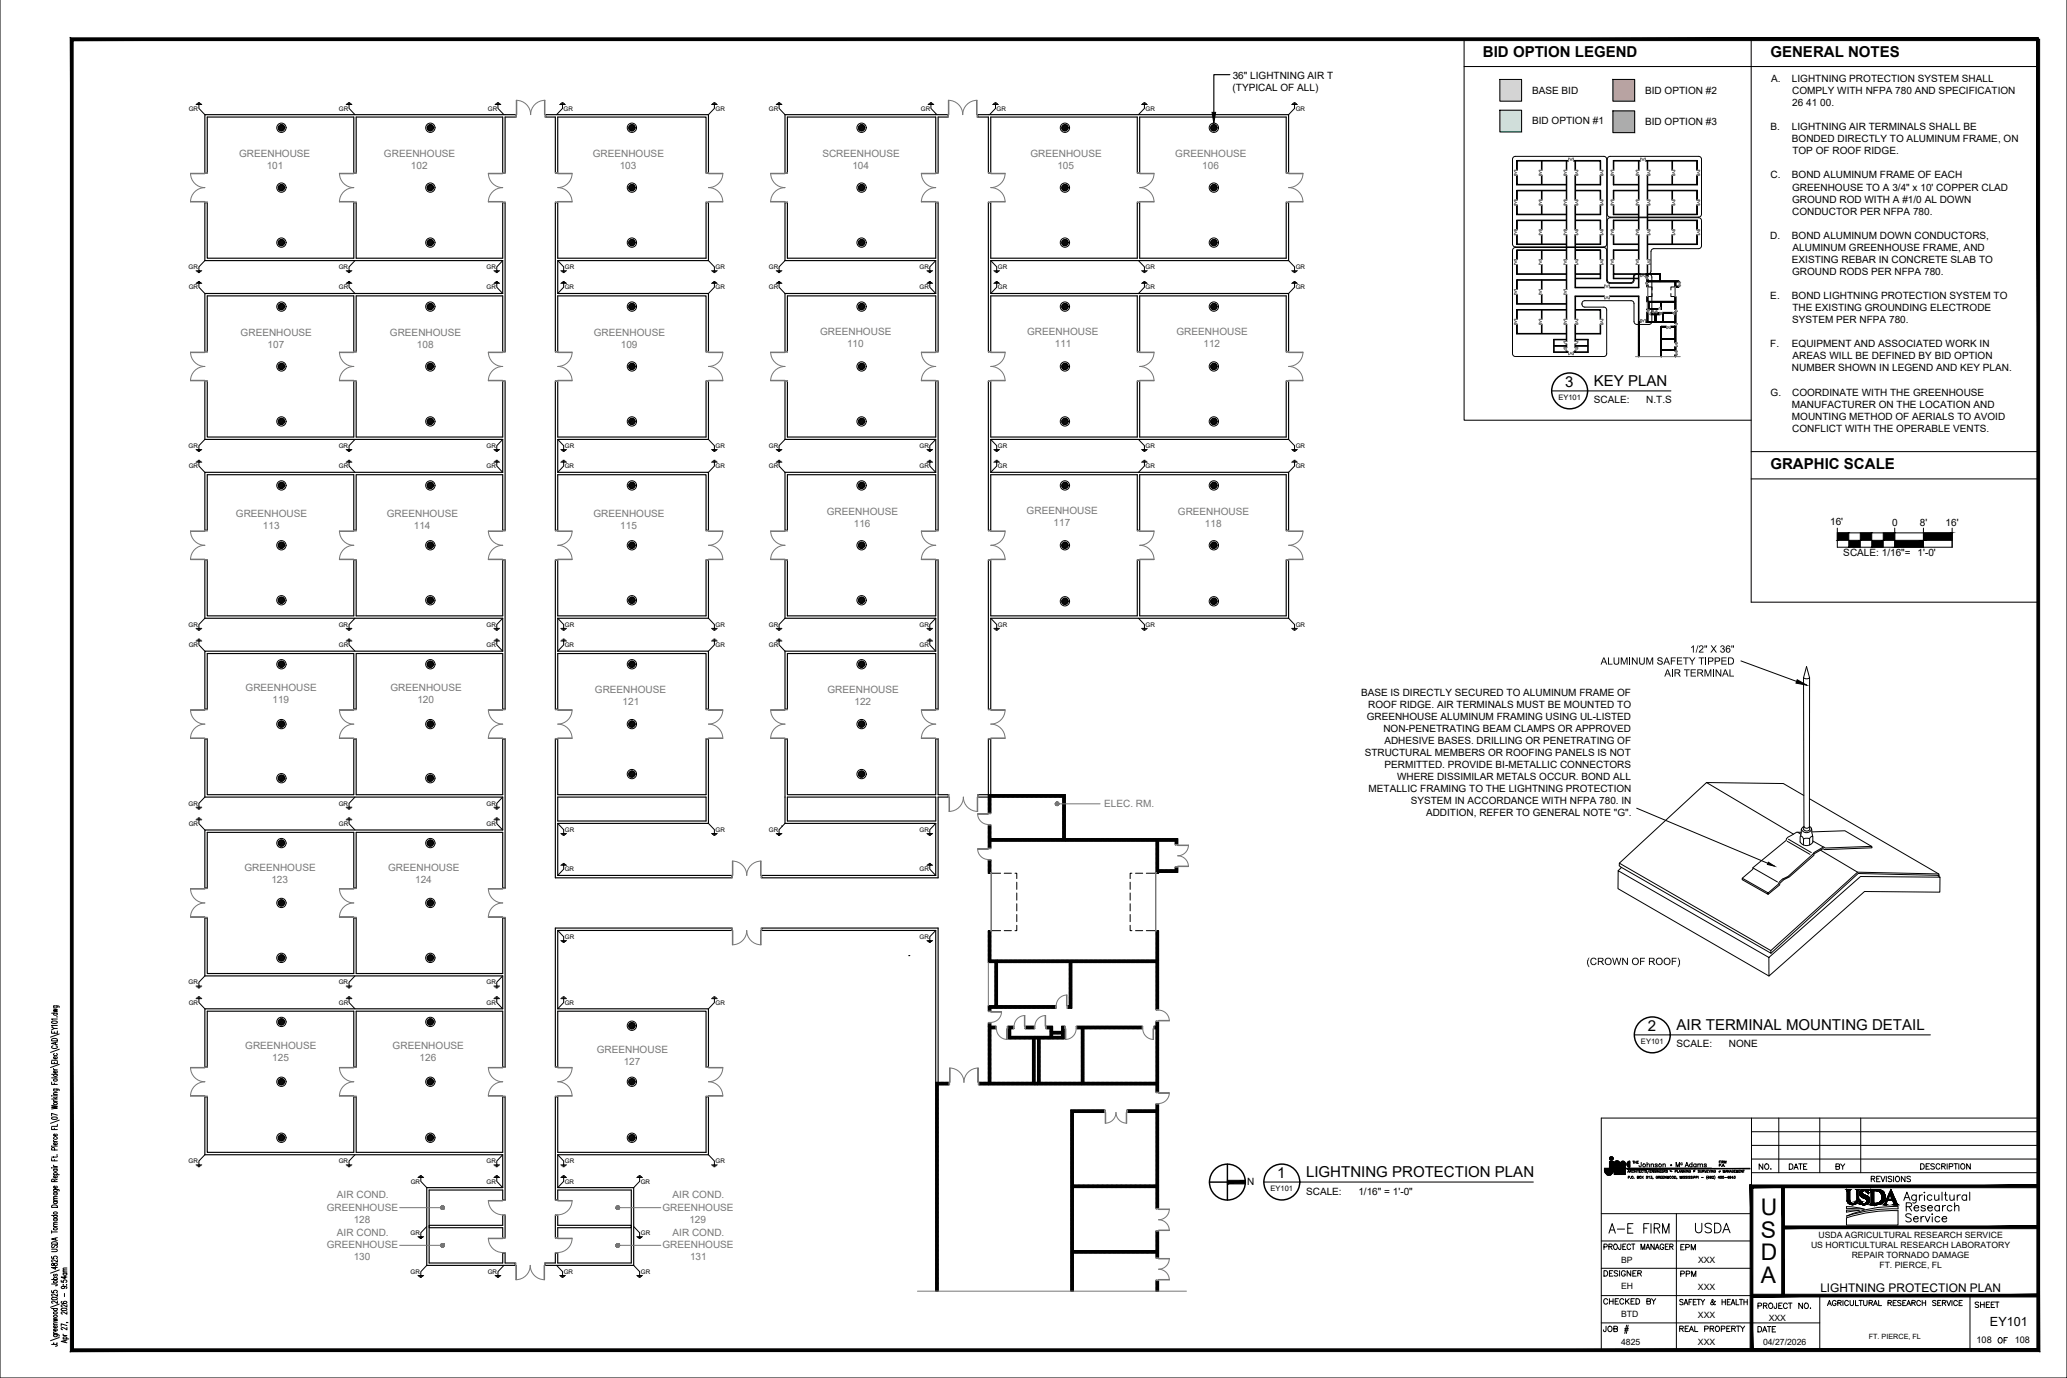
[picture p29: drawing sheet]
<svg xmlns="http://www.w3.org/2000/svg" width="914mm" height="610mm" viewBox="0 0 914 610" stroke-linecap="round" stroke-linejoin="round" font-family="sans-serif">
<defs><g id="words">
<g font-size="10.1">
<text x="779" y="537.4">U</text>
<text x="779" y="547.5">S</text>
<text x="779" y="557.6">D</text>
<text x="779" y="567.6">A</text>
</g>
<g font-size="6.7">
<text x="656" y="25.2">BID OPTION LEGEND</text>
<text x="783.2" y="25.2">GENERAL NOTES</text>
<text x="692.4" y="171.1">3</text>
<text x="705.1" y="170.6">KEY PLAN</text>
<text x="783.2" y="207.6">GRAPHIC SCALE</text>
<text x="728.9" y="456">2</text>
<text x="741.7" y="455.4">AIR TERMINAL MOUNTING DETAIL</text>
<text x="565" y="521">1</text>
<text x="577.8" y="520.5">LIGHTNING PROTECTION PLAN</text>
</g>
<text font-size="5.6" x="880.3" y="586.6">EY101</text>
<text font-size="5.3" x="805.3" y="571.6">LIGHTNING PROTECTION PLAN</text>
<g font-size="4.9">
<text x="747.7" y="288.7">1/2&quot; X 36&quot;</text>
<text x="708.1" y="294">ALUMINUM SAFETY TIPPED</text>
<text x="736.3" y="299.3">AIR TERMINAL</text>
<text x="701.8" y="426.9">(CROWN OF ROOF)</text>
</g>
<g font-size="4.4">
<text x="545.3" y="34.9">36&quot; LIGHTNING AIR TERMINAL</text>
<text x="545.3" y="40.2">(TYPICAL OF ALL)</text>
<text x="677.8" y="41.5">BASE BID</text>
<text x="727.8" y="41.5">BID OPTION #2</text>
<text x="783.5" y="36.3">A.</text>
<text x="792.7" y="36.3">LIGHTNING PROTECTION SYSTEM SHALL</text>
<text x="792.8" y="41.7">COMPLY WITH NFPA 780 AND SPECIFICATION</text>
<text x="792.9" y="47">26 41 00.</text>
<text x="677.8" y="55.1">BID OPTION #1</text>
<text x="727.8" y="55.4">BID OPTION #3</text>
<text x="783.2" y="57.6">B.</text>
<text x="792.7" y="57.6">LIGHTNING AIR TERMINALS SHALL BE</text>
<text x="792.7" y="63">BONDED DIRECTLY TO ALUMINUM FRAME, ON</text>
<text x="792.9" y="68.3">TOP OF ROOF RIDGE.</text>
<text x="783.3" y="78.9">C.</text>
<text x="792.7" y="78.9">BOND ALUMINUM FRAME OF EACH</text>
<text x="792.8" y="84.3">GREENHOUSE TO A 3/4&quot; x 10' COPPER CLAD</text>
<text x="792.8" y="89.6">GROUND ROD WITH A #1/0 AL DOWN</text>
<text x="792.8" y="95">CONDUCTOR PER NFPA 780.</text>
<text x="783.2" y="105.6">D.</text>
<text x="792.7" y="105.6">BOND ALUMINUM DOWN CONDUCTORS,</text>
<text x="793" y="111">ALUMINUM GREENHOUSE FRAME, AND</text>
<text x="792.7" y="116.3">EXISTING REBAR IN CONCRETE SLAB TO</text>
<text x="792.8" y="121.7">GROUND RODS PER NFPA 780.</text>
<text x="783.2" y="132.3">E.</text>
<text x="792.7" y="132.3">BOND LIGHTNING PROTECTION SYSTEM TO</text>
<text x="792.9" y="137.7">THE EXISTING GROUNDING ELECTRODE</text>
<text x="792.8" y="143">SYSTEM PER NFPA 780.</text>
<text x="783.1" y="153.6">F.</text>
<text x="792.7" y="153.6">EQUIPMENT AND ASSOCIATED WORK IN</text>
<text x="793" y="159">AREAS WILL BE DEFINED BY BID OPTION</text>
<text x="792.7" y="164.3">NUMBER SHOWN IN LEGEND AND KEY PLAN.</text>
<text x="705.1" y="178.5">SCALE:</text>
<text x="728.2" y="178.5">N.T.S</text>
<text x="783.3" y="175">G.</text>
<text x="792.8" y="175">COORDINATE WITH THE GREENHOUSE</text>
<text x="792.7" y="180.3">MANUFACTURER ON THE LOCATION AND</text>
<text x="792.7" y="185.7">MOUNTING METHOD OF AERIALS TO AVOID</text>
<text x="792.8" y="191">CONFLICT WITH THE OPERABLE VENTS.</text>
<text x="809.6" y="232.3">16'</text>
<text x="837.1" y="232.6">0</text>
<text x="849.3" y="232.6">8'</text>
<text x="860.7" y="232.6">16'</text>
<text x="815.4" y="245.9">SCALE: 1/16&quot;= 1'-0'</text>
<text x="602.1" y="307.7">BASE IS DIRECTLY SECURED TO ALUMINUM FRAME OF</text>
<text x="605.3" y="313.1">ROOF RIDGE. AIR TERMINALS MUST BE MOUNTED TO</text>
<text x="604.6" y="318.4">GREENHOUSE ALUMINUM FRAMING USING UL-LISTED</text>
<text x="612" y="323.7">NON-PENETRATING BEAM CLAMPS OR APPROVED</text>
<text x="612.4" y="329.1">ADHESIVE BASES. DRILLING OR PENETRATING OF</text>
<text x="603.7" y="334.4">STRUCTURAL MEMBERS OR ROOFING PANELS IS NOT</text>
<text x="612.5" y="339.7">PERMITTED. PROVIDE BI-METALLIC CONNECTORS</text>
<text x="618" y="345.1">WHERE DISSIMILAR METALS OCCUR. BOND ALL</text>
<text x="605.5" y="350.4">METALLIC FRAMING TO THE LIGHTNING PROTECTION</text>
<text x="624.1" y="355.7">SYSTEM IN ACCORDANCE WITH NFPA 780. IN</text>
<text x="630.9" y="361.1">ADDITION, REFER TO GENERAL NOTE &quot;G&quot;.</text>
<text x="741.7" y="463.4">SCALE:</text>
<text x="764.8" y="463.4">NONE</text>
<text x="551.8" y="524.4">N</text>
<text x="577.8" y="528.5">SCALE:</text>
<text x="600.9" y="528.5">1/16&quot; = 1'-0&quot;</text>
</g>
<g font-size="4.4" fill="#767676">
<text x="105.7" y="69.4">GREENHOUSE</text>
<text x="169.9" y="69.4">GREENHOUSE</text>
<text x="262.2" y="69.4">GREENHOUSE</text>
<text x="363.8" y="69.4">SCREENHOUSE</text>
<text x="455.8" y="69.2">GREENHOUSE</text>
<text x="519.9" y="69.6">GREENHOUSE</text>
<text x="118" y="74.7">101</text>
<text x="181.8" y="74.7">102</text>
<text x="274.2" y="74.7">103</text>
<text x="377.1" y="74.7">104</text>
<text x="467.8" y="74.6">105</text>
<text x="531.9" y="74.9">106</text>
<text x="106.5" y="148.8">GREENHOUSE</text>
<text x="172.5" y="148.8">GREENHOUSE</text>
<text x="262.7" y="148.8">GREENHOUSE</text>
<text x="362.8" y="148.2">GREENHOUSE</text>
<text x="454.4" y="148">GREENHOUSE</text>
<text x="520.4" y="148.4">GREENHOUSE</text>
<text x="118.4" y="154.1">107</text>
<text x="184.4" y="154.1">108</text>
<text x="274.6" y="154.1">109</text>
<text x="374.7" y="153.5">110</text>
<text x="466.6" y="153.3">111</text>
<text x="532.4" y="153.7">112</text>
<text x="365.8" y="227.7">GREENHOUSE</text>
<text x="454.2" y="227.6">GREENHOUSE</text>
<text x="521.1" y="227.9">GREENHOUSE</text>
<text x="104.4" y="228.9">GREENHOUSE</text>
<text x="171.1" y="228.9">GREENHOUSE</text>
<text x="262.5" y="228.9">GREENHOUSE</text>
<text x="377.7" y="233">116</text>
<text x="466.1" y="232.9">117</text>
<text x="533" y="233.2">118</text>
<text x="116.3" y="234.2">113</text>
<text x="183" y="234.2">114</text>
<text x="274.4" y="234.2">115</text>
<text x="108.6" y="305.8">GREENHOUSE</text>
<text x="172.7" y="305.8">GREENHOUSE</text>
<text x="120.6" y="311.1">119</text>
<text x="184.6" y="311.1">120</text>
<text x="263.2" y="306.6">GREENHOUSE</text>
<text x="275.4" y="311.9">121</text>
<text x="366.1" y="306.6">GREENHOUSE</text>
<text x="378" y="311.9">122</text>
<text x="488.5" y="357.2">ELEC. RM.</text>
<text x="108.1" y="385.4">GREENHOUSE</text>
<text x="171.7" y="385.4">GREENHOUSE</text>
<text x="120" y="390.7">123</text>
<text x="183.6" y="390.7">124</text>
<text x="108.5" y="463.9">GREENHOUSE</text>
<text x="173.7" y="463.9">GREENHOUSE</text>
<text x="264" y="465.8">GREENHOUSE</text>
<text x="120.4" y="469.2">125</text>
<text x="185.6" y="469.2">126</text>
<text x="275.9" y="471.1">127</text>
<text x="149.1" y="530.2">AIR COND.</text>
<text x="297.5" y="530.2">AIR COND.</text>
<text x="144.6" y="535.5">GREENHOUSE</text>
<text x="293" y="535.5">GREENHOUSE</text>
<text x="156.5" y="540.8">128</text>
<text x="304.9" y="540.8">129</text>
<text x="149.1" y="546.8">AIR COND.</text>
<text x="297.5" y="546.8">AIR COND.</text>
<text x="144.6" y="552.2">GREENHOUSE</text>
<text x="156.5" y="557.5">130</text>
<text x="293" y="552.2">GREENHOUSE</text>
<text x="305.3" y="557.5">131</text>
</g>
<g font-size="4.1">
<text x="874.4" y="594.1">108</text>
<text x="891.3" y="594.1">108</text>
</g>
<g font-size="3.8">
<text x="804.5" y="547.6">USDA AGRICULTURAL RESEARCH SERVICE</text>
<text x="801.2" y="552.1">US HORTICULTURAL RESEARCH LABORATORY</text>
<text x="819.2" y="556.5">REPAIR TORNADO DAMAGE</text>
<text x="717.2" y="558.5">BP</text>
<text x="751.2" y="558.7">XXX</text>
<text x="831.4" y="561">FT. PIERCE, FL</text>
<text x="717.1" y="570.3">EH</text>
<text x="751.1" y="570.5">XXX</text>
<text x="717.1" y="582.7">BTD</text>
<text x="751.1" y="582.8">XXX</text>
<text x="782.4" y="584.5">XXX</text>
<text x="717.1" y="594.9">4825</text>
<text x="751.1" y="595">XXX</text>
<text x="779.9" y="595.2">04/27/2026</text>
</g>
<g font-size="3.3">
<text x="689.4" y="176.8">EY101</text>
<text x="725.9" y="461.6">EY101</text>
<text x="562" y="526.8">EY101</text>
</g>
<text font-size="3.2" x="826.7" y="592.4">FT. PIERCE, FL</text>
<g font-size="2.8">
<text x="83.5" y="48.9">GR</text>
<text x="149.9" y="48.9">GR</text>
<text x="215.8" y="48.9">GR</text>
<text x="249.3" y="48.9">GR</text>
<text x="316.5" y="48.9">GR</text>
<text x="340.2" y="48.9">GR</text>
<text x="407.3" y="48.9">GR</text>
<text x="440.9" y="48.9">GR</text>
<text x="506.8" y="48.9">GR</text>
<text x="573.2" y="48.9">GR</text>
<text x="83.5" y="119">GR</text>
<text x="149.9" y="119">GR</text>
<text x="215.2" y="119">GR</text>
<text x="249.9" y="119">GR</text>
<text x="316.6" y="119">GR</text>
<text x="340.1" y="119">GR</text>
<text x="406.8" y="119">GR</text>
<text x="441.5" y="119">GR</text>
<text x="506.8" y="119">GR</text>
<text x="573.2" y="119">GR</text>
<text x="83.5" y="128.1">GR</text>
<text x="149.9" y="128.1">GR</text>
<text x="215.3" y="128.1">GR</text>
<text x="249.9" y="128.1">GR</text>
<text x="316.5" y="128.1">GR</text>
<text x="340.2" y="128.1">GR</text>
<text x="406.8" y="128.1">GR</text>
<text x="441.4" y="128.1">GR</text>
<text x="506.8" y="128.1">GR</text>
<text x="573.2" y="128.1">GR</text>
<text x="83.5" y="198.1">GR</text>
<text x="149.9" y="198.1">GR</text>
<text x="215.2" y="198.1">GR</text>
<text x="249.9" y="198.1">GR</text>
<text x="316.6" y="198.1">GR</text>
<text x="340.1" y="198.1">GR</text>
<text x="406.8" y="198.1">GR</text>
<text x="441.5" y="198.1">GR</text>
<text x="506.8" y="198.1">GR</text>
<text x="573.2" y="198.1">GR</text>
<text x="83.5" y="207.2">GR</text>
<text x="149.9" y="207.2">GR</text>
<text x="215.3" y="207.2">GR</text>
<text x="249.9" y="207.2">GR</text>
<text x="316.5" y="207.2">GR</text>
<text x="340.2" y="207.2">GR</text>
<text x="406.8" y="207.2">GR</text>
<text x="441.4" y="207.2">GR</text>
<text x="506.8" y="207.2">GR</text>
<text x="573.2" y="207.2">GR</text>
<text x="83.5" y="277.2">GR</text>
<text x="149.9" y="277.2">GR</text>
<text x="215.2" y="277.2">GR</text>
<text x="249.9" y="277.2">GR</text>
<text x="316.6" y="277.2">GR</text>
<text x="340.1" y="277.2">GR</text>
<text x="406.8" y="277.2">GR</text>
<text x="441.5" y="277.2">GR</text>
<text x="506.8" y="277.2">GR</text>
<text x="573.2" y="277.2">GR</text>
<text x="83.5" y="286.3">GR</text>
<text x="149.9" y="286.3">GR</text>
<text x="215.3" y="286.3">GR</text>
<text x="249.9" y="286.3">GR</text>
<text x="316.5" y="286.3">GR</text>
<text x="340.2" y="286.3">GR</text>
<text x="406.8" y="286.3">GR</text>
<text x="83.5" y="356.4">GR</text>
<text x="149.9" y="356.4">GR</text>
<text x="215.2" y="356.4">GR</text>
<text x="83.5" y="365.4">GR</text>
<text x="149.9" y="365.4">GR</text>
<text x="215.3" y="365.4">GR</text>
<text x="249.9" y="368">GR</text>
<text x="316.6" y="368">GR</text>
<text x="340.1" y="368">GR</text>
<text x="406.8" y="368">GR</text>
<text x="249.9" y="385.5">GR</text>
<text x="406.8" y="385.5">GR</text>
<text x="249.9" y="415.4">GR</text>
<text x="406.8" y="415.4">GR</text>
<text x="83.5" y="435.5">GR</text>
<text x="149.9" y="435.5">GR</text>
<text x="215.2" y="435.5">GR</text>
<text x="83.5" y="444.5">GR</text>
<text x="149.9" y="444.5">GR</text>
<text x="215.3" y="444.5">GR</text>
<text x="249.9" y="444.5">GR</text>
<text x="316.5" y="444.5">GR</text>
<text x="83.5" y="514.6">GR</text>
<text x="149.9" y="514.6">GR</text>
<text x="215.2" y="514.6">GR</text>
<text x="249.9" y="514.6">GR</text>
<text x="316.6" y="514.6">GR</text>
<text x="181.7" y="523.6">GR</text>
<text x="215.3" y="523.6">GR</text>
<text x="249.9" y="523.6">GR</text>
<text x="283.5" y="523.6">GR</text>
<text x="181.6" y="546.3">GR</text>
<text x="283.5" y="546.3">GR</text>
<text x="181.6" y="563.5">GR</text>
<text x="215.8" y="563.5">GR</text>
<text x="249.4" y="563.5">GR</text>
<text x="283.5" y="563.5">GR</text>
</g>
</g></defs>
<!-- layer: Plan - Ft.Pierce - ELECTRIC|A-Wall -->
<g fill="none" stroke="#000" stroke-width=".51">
<path d="M90.6 50.7h137.5v1.1h-4.7v24.6h-1v-24.6h-64.8v24.6h-1.1v-24.6h-64.8v24.6h-1.1zM241.4 50.7h72v25.7h-1.1v-24.6h-65.6v24.6h-1v-24.6h-4.3zM347.3 50.7h72v1.1h-4.3v24.6h-1.1v-24.6h-65.6v24.6h-1zM432.5 50.7h137.6v25.7h-1.1v-24.6h-64.8v24.6h-1.1v-24.6h-64.8v24.6h-1.1v-24.6h-4.7zM671 71l22.9 .2h-.8v4.1l-.2-4.1h-10.8v4.1l-.2-4.1h-10.8l-.1 4.1zM671 77.5l.1 4.1h10.8v-4.1l.2 4.1h10.8l.2-4.1v11l-.2-4.1h-10.8v4.1l-.2-4.1h-10.8l-.1 4.1v-4.3h21.9v-2.4h-21.9zM696.1 71h12v4.3l-.2-4.1h-10.9l-.2 4.1v-4.1zM696.8 77.5l.2 4.1h10.9l.2-4.1v4.3h-11.1v2.4h11.1v4.3l-.2-4.1h-10.9l-.2 4.1zM713.7 77.5l.2 4.1h10.9l.2-4.1v11l-.2-4.1h-10.9l-.2 4.1v-4.3h11.1v-2.4h-11.1zM713.7 71h12l-.7 .2v4.1l-.2-4.1h-10.9l-.2 4.1zM727.9 71h23v4.3l-.2-4.1h-10.8v4.1l-.2-4.1h-10.8l-.2 4.1v-4.1zM728.7 77.5l.2 4.1h10.8v-4.1l.2 4.1h10.8l.2-4.1v4.3h-22v2.4h22v4.3l-.2-4.1h-10.8v4.1l-.2-4.1h-10.8l-.2 4.1z"/>
<path d="M90.6 89.6h1.1v24.6h64.8v-24.6h1.1v24.6h64.8v-24.6h1v65.9h-1v-24.6h-64.8v24.6h-1.1v-24.6h-64.8v24.6h-1.1v-25.7h131.8v-14.5h-131.8zM245.7 89.6h1v24.6h65.6v-24.6h1.1v25.7h-66.7v14.5h66.7v25.7h-1.1v-24.6h-65.6v24.6h-1zM347.3 89.6h1v24.6h65.6v-24.6h1.1v65.9h-1.1v-24.6h-65.6v24.6h-1v-25.7h66.6v-14.5h-66.6zM437.2 89.6h1.1v24.6h64.8v-24.6h1.1v24.6h64.8v-24.6h1.1v25.7h-131.8v14.5h131.8v25.7h-1.1v-24.6h-64.8v24.6h-1.1v-24.6h-64.8v24.6h-1.1zM671 90.7l.1 4.1h10.8v-4.1l.2 4.1h10.8l.2-4.1v11l-.2-4.1h-10.8v4.1l-.2-4.1h-10.8l-.1 4.1v-4.3h21.9v-2.4h-21.9zM696.8 90.7l.2 4.1h10.9l.2-4.1v4.3h-11.1v2.4h11.1v4.3l-.2-4.1h-10.9l-.2 4.1zM713.7 90.7l.2 4.1h10.9l.2-4.1v11l-.2-4.1h-10.9l-.2 4.1v-4.3h11.1v-2.4h-11.1zM728.7 90.7l.2 4.1h10.8v-4.1l.2 4.1h10.8l.2-4.1v4.3h-22v2.4h22v4.3l-.2-4.1h-10.8v4.1l-.2-4.1h-10.8l-.2 4.1zM671 117.1l.1 4.1h10.8v-4.1l.2 4.1h10.8l.2-4.1v10.9l-.2-4.1h-10.8v4.1l-.2-4.1h-10.8l-.1 4.1v-4.2h21.9v-2.5h-21.9zM671 103.9l.1 4.1h10.8v-4.1l.2 4.1h10.8l.2-4.1v11l-.2-4.1h-10.8v4.1l-.2-4.1h-10.8l-.1 4.1v-4.3h21.9v-2.4h-21.9zM696.8 117.1l.2 4.1h10.9l.2-4.1v6.2h-11.1v3.8l12.8 .2h-13zM696.8 103.9l.2 4.1h10.9l.2-4.1v4.3h-11.1v2.4h11.1v4.3l-.2-4.1h-10.9l-.2 4.1z"/>
<path d="M713.7 103.9l.2 4.1h10.9l.2-4.1v11l-.2-4.1h-10.9l-.2 4.1v-4.3h11.1v-2.4h-11.1zM713.7 117.1l.2 4.1h10.9l.2-4.1v4.1h.8l-.8 .1v6h-13l12.8-.2v-3.8h-11.1zM728.7 103.9l.2 4.1h10.8v-4.1l.2 4.1h10.8l.2-4.1v4.3h-22l-.2 6.7zM671 130.2l.1 4.1h10.8v-4.1l.2 4.1h10.8l.2-4.1v11l-.2-4.1h-10.8v4.1l-.2-4.1h-10.8l-.1 4.1v-4.3h21.9v-2.4h-21.9zM696.8 131h13l-12.8 .2v5.7h11.1v4.3l-.2-4.1h-10.9l-.2 4.1zM697 121.3h10.9v1.8h-10.9zM713.9 121.3h10.9v1.8h-10.9zM728.7 121.2h-.7l.7 .1v.4M728.7 121.2l.2-4.1-.2 5M728.7 124l.2 .6M728.7 124.1v1M728.7 126l.2 .9z"/>
<path d="M728.7 121.2v1.3l.2-1.2M728.7 138.3l.2-.2-.2 .2M728.7 138.2v-.2l.2 .2M728.7 136.7v.4l.2-.2M728.7 136.7h5l-4.8 .2M728.7 121.2v.4M728.7 132.6l.2-.6v1.1M728.7 123.6l.2 .5M728.7 121.2h5.7M728.7 138.3l.2 1.6M728.7 138.7l.2 .6M728.7 139.5l.2 1.6"/>
<path d="M728.7 139.9l.2 .6M728.7 121.6v.4M728.7 126l.2 .6M728.7 126.5v.4M728.7 126.6v.3M728.7 126.9h.1M728.7 132.6l.2 .6M728.7 132.7v.4M728.7 133.5h.1M728.7 133.4l.1 .1M728.7 133.1l.7 .7M728.7 132.3l.2 .2"/>
<path d="M728.7 131.9l.2 .3M728.7 125l.1 .1M728.7 123.8l.2 .2M728.7 123.5l.2 .2M728.7 121.7l.2 .3M728.7 139.9l.2 .1M728.7 139.7l.2 .1M728.7 138.9l.2 .3M728.7 138.6l.2 .2M728.7 136.9l.2 .1M728.7 138.2v4.2M728.7 133.5h.5"/>
<path d="M728.7 138l.2 .3M728.7 126h.1M728.7 136.7l.2 .2M728.7 121.2l.2 .1M728.7 121.2h.1M728.7 131.2l.2 .1M728.8 136.7h-.1M728.8 136.7l.2 .2M728.8 123.4l.1 .2M728.8 133.5h.1M728.8 138l.1 .3M728.9 138.3l-.2 .7"/>
<path d="M728.9 133.5l.2-.1 .3 .3M728.9 138.3l.1 .1M728.9 123.4l-.2 .2M728.9 126.9h.1M728.9 133.4l-.2-2.2v2.3M728.9 124.4l-.2-1v1.7l.2-.5h13.6M728.9 138.2h.4l-.4 .2M728.9 121.9l-.1 .6 .1-.4M728.9 123.5l-.2 .5M728.9 126.3l-.2 .3M728.9 131.2l-.2 .5M728.9 133.1v.4h.4"/>
<path d="M728.9 133.2l-.2 .3M728.9 121.3h5.3M728.9 139.2l-.2 .6M728.9 140l-.2 .2M728.9 138.4v4M728.9 121.3l-.2 .2M728.9 122.3l-.2 .2M728.9 123.6l-.2 .2M728.9 124l-.2 .2 .7 .4M728.9 124.1l-.2 .2M728.9 124.9l-.1 .2M728.9 126v.4"/>
<path d="M728.9 126l-.2 .2M728.9 126.1v.4M728.9 126.5v.4M728.9 131.3l-.2 .6M728.9 131.3v.6M728.9 131.6v.4M728.9 131.8l-.2 .2M728.9 131.9l-.2 .6M728.9 133l-.2 .2M728.9 137l-.2 .1M728.9 121.3h.4M728.9 124.4h5.3"/>
<path d="M728.9 133.4h12.2M728.9 124.4v.1M728.9 138.2v.1M728.9 133.4l-.1 .1M729 138.2l.3 .1M729 124.4h.8M729 124.4l-.3 .3M729 133.5h.4M729.1 138.2l.1 .2M729.1 124.4h.4M729.1 124.4l-.2 .7M729.1 138.2l-.4 .4"/>
<path d="M729.2 138.2l.1 .1M729.2 124.4h.5M729.2 138.2l-.3 .1M729.2 133.5v3.2l.2-3.2M729.2 135.2l.2 .7M729.2 135.1l.2 .6M729.2 136.7l-.3 .2M729.2 133.5v.1M729.2 136.7l.2 .2M729.3 138.2v.1M729.3 138.4h-.1M729.3 133.5l.1 .1"/>
<path d="M729.3 136.7l-.6 .2M729.3 133.4l1.7 .1M729.4 121.2l.2 .1M729.4 134.5l-.2 1.7M729.4 136.7l-.7 .3M729.4 135.3v.5M729.4 134.1v.4M729.4 136.3l-.2 .2 .5 .4M729.4 136.4l.1 .5M729.4 136.2l-.2 .5M729.4 135.7v.4M729.4 133.8l-.2 1.3"/>
<path d="M729.4 133.9v.5M729.4 134.3l-.2 .6M729.4 136.1v.3M729.4 133.7v.3M729.4 135.8v.5M729.4 133.5h11.7M729.4 133.4l-.2 .1M729.4 136.9h.6M729.4 133.4h.4M729.4 121.2l-.2 .1M729.5 121.2l.3 .1M729.5 136.7l-.2 .2"/>
<path d="M729.5 133.4h.4M729.5 121.2l-.5 .1M729.5 124.4l.8 .2M729.6 121.3h.7M729.6 136.7h.4M729.6 121.2h-.9M729.6 121.3h.6M729.7 124.4l.3 .2M729.8 121.2l.6 .1M729.8 133.4l.3 .1M729.8 124.4l-.1 .2M729.9 136.7l-.3 .2"/>
<path d="M729.9 136.7l1.2 .2M729.9 124.4l.2 .2M730 124.6h.4M730 136.9h.4M730 136.7l.2 .2M730 124.6h.5M730.1 136.7l-.2 .2M730.1 136.7h.3M730.2 138.3l.3 .1M730.2 133.4h.3M730.2 138.4l.4-.2-.2 .2M730.2 138.8v-.3l.1 .5"/>
<path d="M730.2 139.1l.4 .1M730.2 138.8l.3 .4M730.2 139.2h1.8M730.2 138.4v.8M730.2 138.4h.2M730.2 138.4l.1 .7M730.3 121.3h1.3M730.3 138.2l-.1 .2M730.4 138.7l-.2 .1M730.4 139h2.9M730.4 138.4v.6M730.4 138.2l.1 .2"/>
<path d="M730.4 138.2l-.1 .2M730.4 124.6h.5M730.4 139l-.2 .1M730.4 133.4h-.8l-.2 .5M730.5 133.4h.5M730.5 121.2h.3M730.5 124.4l-.2 .2M730.5 136.7h.5M730.6 139l.2 .2M730.6 138.2v.1M730.6 124.4l-.5 .2M730.6 138.3l-.4 .3"/>
<path d="M730.6 138.3l-.2 .1M730.6 138.4h-.1M730.6 124.6h1.5M730.6 136.7l-.2 .2M730.6 133.4l.2 .1M730.6 136.7l.2 .2M730.7 121.2l-.2 .1M730.7 121.2l1.4 .1M730.7 139.2h1.5M730.7 136.7h.4M730.7 121.2l-.5 .1M730.8 133.4l-.6 .1"/>
<path d="M730.9 124.4l.1 .2M730.9 121.2l.2 .1M730.9 133.4l.3 .1M730.9 139l.2 .2M731 136.7l.2 .2M731.1 136.7h.6M731.2 139l-.8 .2M731.2 136.9h.6M731.2 133.4l.2 .1M731.3 124.4l-.2 .2M731.3 133.4l-.2 .1M731.3 133.4h.3"/>
<path d="M731.4 139l-.8 .2M731.4 124.4l-.6 .2M731.4 124.6h.4M731.5 138.2l.6 .2zM731.5 138.3l.3 .1M731.5 138.4h.1M731.5 133.4l.7 .1M731.5 121.2l-.2 .1h.5M731.5 124.4h.5M731.5 124.4l-.5 .2M731.7 133.4h1.4M731.7 136.7l.1 .2"/>
<path d="M731.7 139l.8 .4M731.7 138.2l.2 .2M731.7 124.4h.5M731.7 121.2l.5 .1M731.7 133.4l-.5 .1M731.7 136.7l-.7 .2M731.8 136.9h1.7M731.8 136.7l.1 .2M731.8 139h-.5l.2 .2M731.8 136.7l-.1 .2M731.8 138.4l.3-.2-.2 .2M731.8 136.7h.5l-.2 .2"/>
<path d="M731.9 133.4h.3M731.9 139l.1 .1M731.9 139l-.2 .2M732 139l.1 .1M732 121.2l-.3 .1M732 139.7l.1 .3M732 139.4l.1 .7M732 139.2l.1 .2M732 124.4h1.4M732 139.2v3.2M732 133.4l-1.1 .1M732 139.1v.3"/>
<path d="M732 139.1h.1M732 139.1v.6M732.1 124.4l.7 .2M732.1 121.2l.2 .1M732.1 139.1v.1M732.1 133.5h.5M732.1 139.1l-.1 .2M732.1 139.3v.3M732.1 139.4l-.1 2.1M732.1 140l-.1 .5M732.1 139.2l.2 3.2M732.1 139.2v3.2"/>
<path d="M732.2 121.2h.3M732.3 121.2l-.3 .1M732.3 121.2l.3 .1M732.3 139.8v.5M732.3 139.6l.2 .1M732.3 139.7v.4M732.4 124.4l.3 .2M732.4 139l.2 .2M732.4 121.2l-.2 .1M732.5 121.3h.2M732.5 121.2l.2 .1M732.5 139l-.2 .2"/>
<path d="M732.5 139.1l.8 .1M732.5 139.1v.5M732.5 139.1l-.3 .1M732.5 133.5h.6M732.5 139.1v.1M732.5 140l-.2 .6M732.5 139.6l-.2 .2M732.5 133.4h.4M732.5 139.7l-.2 .3M732.5 139.2h1.8M732.5 139.2v3.2M732.5 139h.8"/>
<path d="M732.5 121.3h.3M732.6 139l-.1 .8M732.7 133.4l.2 .1M732.8 139l-.5 .5M732.8 139h.4M732.9 139l-.2 .2M733 133.5h.3M733 133.4h.3M733 138.3l.1 .1M733 138.2h.4M733 121.2l-.2 .1M733 121.3l-.2-.1 1 .1"/>
<path d="M733 138.2v.1M733 124.4l-.1 .2M733.1 138.4h.3v.4M733.1 133.5h.4M733.1 133.4l.5 .1M733.1 138.2l.2 .2M733.1 138.2l-.1 .2M733.2 138.2l.2 .3M733.2 124.4l.6 .2M733.2 124.4l-.6 .2M733.2 121.2l.8 .1M733.3 138.5l.3 .3 .5-.2"/>
<path d="M733.3 138.4l.1 .2M733.3 138.4v.6M733.3 124.4h.4M733.3 139.1l.1 .1M733.3 124.4l-.5 .2M733.3 136.7l-.7 .2M733.4 138.3v.1M733.4 138.2v.1M733.4 124.4h.4M733.4 136.7l-.1 .2M733.4 138.2h-.4l.3 .2M733.4 138.5v.5"/>
<path d="M733.4 138.6l-.1 .1M733.4 138.6h.7M733.4 138.9l-.1 .1M733.4 136.7l.2 .2M733.4 138.3l-.1 .2M733.4 138.2v.4M733.4 138.8v.2M733.4 138.8h.7M733.5 139h.1M733.5 121.2l-.9 .1M733.5 124.4h.5M733.5 138.6l.1 .2"/>
<path d="M733.5 139l-.3 .2M733.5 136.7l-1.7 .2M733.5 136.7l.2 .2M733.6 136.7l-.2 .2M733.6 133.5h.4M733.6 136.7l-.1 .2M733.6 139l.7 .2M733.7 138.6l-.2 .2M733.7 139l-.3 .2M733.7 138.8l.2-.2 .3 .6M733.7 138.8l-.4 .1 .8 .3M733.7 138.6l.2 .2"/>
<path d="M733.8 121.3h.2M733.8 124.4h.3M733.8 133.5l.7-.1 .2 .5M733.8 139l.2 .2M733.8 121.2l-.7 .1M733.8 121.3l.6 .1M734 138.6l.3 .3-.2 .3M734 124.4l.3 .2M734.1 138.2l.2 .2M734.1 138.4l.1 .3M734.1 138.2v.6M734.1 138.3v.3"/>
<path d="M734.1 138.4h.2M734.1 138.9l.2 .2M734.1 138.8l-.7 .2M734.1 138.6l-.2 .6-.2-.2M734.2 124.4l-.2 .2 .2-.2M734.2 138.2l-.1 .1M734.2 133.4l-.7 .1M734.2 133.4h.4M734.2 124.2l.2-.5-.2 .6M734.2 123.3l.2 .5M734.2 123.4l.2 .1M734.2 123l.2 .2"/>
<path d="M734.2 121.5l.2 .5M734.2 121.6l.2 .3M734.2 122.5v.4M734.2 123.2v.3M734.2 124.4h.1M734.2 124.2l.8 .4M734.2 121.4l.2 .2M734.2 121.3v3.1M734.2 124.4l.2 .2M734.2 121.3l-.2-.1 .4 .3M734.3 124.6h.4M734.3 133.4l-.9 .1"/>
<path d="M734.3 139.1v.1M734.3 133.4l.2 .1M734.3 121.2l-.2 .1M734.3 138.4v.8M734.3 139.1h.1M734.3 121.2l-.3 .1M734.3 121.2l.1 .1M734.3 138.2l-.6 .4M734.3 121.2h.1M734.4 121.5v.5M734.4 122.1l-.2 .8M734.4 122.6l-.2 .7"/>
<path d="M734.4 123.2v1.1M734.4 124.4h-.6M734.4 121.3l-.2 .2M734.4 133.4h.3M734.4 121.9l-.2 1.1M734.4 121.2l-.2 .1M734.4 121.8v.3M734.4 122.3l-.2-.2v.4M734.4 122.9v.4M734.4 124.1l-.2 .1M734.4 124.3l-.2 .1M734.4 121.2v3.2"/>
<path d="M734.4 124.4h8.3M734.5 124.4l-.2 .2M734.6 136.7l.2 .2M734.6 124.4h1.1M734.6 124.4h-.3M734.7 133.5h.8M734.7 133.4l.2 .1M734.7 133.5l.2 3.4h-.3zM734.7 136.7l.1 .2M734.7 136.3l.2 .3-.3 .3M734.7 133.7v.3M734.7 136v.4"/>
<path d="M734.7 135.6l.2 .3M734.7 135.2v.2M734.7 134.1l.2 .2M734.7 133.9l.2 .3M734.7 135l.2 .1M734.7 133.8l.2 .1M734.7 124.6h.4M734.8 124.4l-.2 .2M734.9 133.5l-.2 .2M734.9 134l-.2 1.1M734.9 133.6v.4M734.9 134.4v.4"/>
<path d="M734.9 134.2v1M734.9 134.3l-.2 .1M734.9 134.6l-.2 .6M734.9 135.6l-.2 .7M734.9 135.2l-.2 .7M734.9 135.4l-.2 .3M734.9 135.8v.9l-.2-.2M734.9 136.5l-.2 .4M734.9 136l-.2 .2M734.9 133.9l-.2 .2M734.9 135.1l-.2 .2M734.9 133.5h.5"/>
<path d="M735.2 133.4l-.2 .1M735.2 133.5l-.5 .1M735.2 138.2l4.9 .2zM735.2 138.2l.2 .2M735.3 138.2l-.1 .1M735.3 138.4h.3M735.3 124.4l.3 .2M735.4 133.4l.7 .1M735.5 124.4l-.5 .2M735.5 138.2l-.2 .2M735.5 133.4l-.2 .1M735.5 133.4l.2 .1"/>
<path d="M735.6 138.4h.2M735.6 139.3v1.4M735.6 138.7l.2 .1M735.6 139l.2 .2M735.6 138.4l.2 .7M735.6 133.4l.3 .1M735.7 138.2l-.3 .2M735.7 138.4l-.1 .1M735.7 133.4l-.3 .1M735.7 138.4l.1 .1M735.7 124.4l.2 .2M735.8 139.2v1.1"/>
<path d="M735.8 138.5l-.2 .6M735.8 138.8l-.2 .2M735.8 138.4v.3M735.8 139v.5M735.8 139.1l-.2 .2M735.8 139.6v.5l-.2-.3M735.8 133.5h.8M735.8 133.4l.2 .1M735.8 138.2l.3 .2M735.8 124.4h.6M735.8 124.4l-.1 .2M735.8 124.6h.5"/>
<path d="M735.9 124.4l-.5 .2M736 138.2h1M736 124.6h.8M736 138.4h.5M736.1 133.4h.4M736.1 124.4l-.2 .2M736.1 138.2l-.4 .2M736.1 133.4l-.1 .1M736.2 133.4l.1 .1M736.4 124.4h.5M736.5 124.4l.2 .2M736.5 124.4l-.2 .2"/>
<path d="M736.5 138.4h.3M736.5 133.4l.3 .1M736.6 138.2l-.3 .2M736.6 133.4l-.5 .1M736.7 133.5h.6M736.7 124.4h.4l-.3 .2M736.8 133.4l-.2 .1M736.8 124.4l.6 .2M736.9 133.4l.2 .1M736.9 138.2l.3 .2M736.9 124.4h1.3M737.1 133.4l-.2 .1"/>
<path d="M737.2 124.4l-.1 .2h.4M737.2 138.2l-.6 .2M737.3 133.4h.4M737.3 138.2l.2 .2M737.4 133.4l-.2 .1M737.4 133.4l.2 .1M737.4 138.2h.2l-.7 .2M737.4 138.2l-.2 .2M737.5 138.2l.2 .2M737.5 133.4l-1 .1M737.6 138.2l.3 .2h-.3M737.6 124.4l-.2 .2"/>
<path d="M737.7 133.4l.1 .1M737.7 138.4h.8h-.2M737.8 133.4l.1 .1M737.8 133.4l-.2 .1M737.8 133.4l.2 .1M737.9 124.4h.4M737.9 133.4l-.6 .1M737.9 133.4l.3 .1M738 124.6l-.6-.2 .9 .2M738 133.4l-.2 .1M738.1 138.2l-.3 .2M738.1 133.5h.6"/>
<path d="M738.1 133.4h.6M738.2 133.4l-.3 .1M738.2 124.4h.5M738.3 124.6h.9M738.3 133.4l.7 .1M738.4 124.4l-.2 .2M738.4 138.2h-.4l.3 .2M738.4 124.6h1.9M738.5 124.4h.5M738.7 138.2l-.2 .2M738.8 133.5h.3M738.8 133.4l.2 .1"/>
<path d="M738.8 138.2l-.4 .2M738.9 138.2h.5M738.9 138.2h-.3l.4 .2M738.9 124.6h.4M739 138.2l-.1 .2h.5M739 133.5h.9M739.1 138.2l.6 .2M739.2 124.6h.2M739.2 133.5h.4M739.2 133.4h.4M739.4 138.2l.2 .2M739.5 133.4l-1.2 .1"/>
<path d="M739.5 133.4l.8 .1M739.6 133.5h.9M739.6 124.4l-.2 .2M739.8 124.4l.3 .2M739.9 133.4l-.2 .1M740 133.5h.4M740 133.4l.2 .1M740.1 124.6h.3M740.1 138.3l-.3 .1M740.1 138.4h-.6h.3M740.1 124.4l-.6 .2M740.3 124.4h.3"/>
<path d="M740.4 124.4h.3M740.4 124.4l-.3 .2M740.5 133.4h.4M740.5 124.4h1.8M740.5 124.4l-.2 .2M740.5 133.4l-.2 .1M740.6 124.6l.3-.2 .2 .3M740.7 133.4l.1 .1M740.7 124.4l.2 .2M740.7 133.4l-.2 .1M740.7 133.4l.2 .1M740.8 124.4h.4"/>
<path d="M740.8 133.4l-.2 .1M740.8 133.5l.5 .1M740.8 133.4h.3M740.9 133.4l.2 .1M740.9 138.2l.4 .7M740.9 124.4l.3 .2M741 138.2l-.1 .1M741.1 138.2l.2 .8M741.1 133.3v.5M741.1 126.9h.1M741.1 126.8l.2 .1M741.1 138.2l.2-.3v4.5"/>
<path d="M741.1 126.9h.2M741.1 133.4v-2.2l.2 2.2M741.1 138.2v.2M741.1 125v.9M741.1 131.7l.2 .8M741.1 133l.2 .2-.4 .3M741.1 134.1v.4M741.1 134.9l.2 .9v-.4M741.1 135.8l.1 1.2 .1-.3M741.1 138.2l.2 .9M741.1 126v.4M741.1 126.3v.4"/>
<path d="M741.1 126.1v.7M741.1 131.3v.4M741.1 131.8l.2-.2v.7M741.1 132.7l.2 .5M741.1 136.1v.9M741.1 139l.2 .3M741.1 136.5l.2 .2M741.1 134.8l.2 .7M741.1 125.4l.2-.3-.2 .8 .2-.1M741.1 124.9l.2 .9M741.1 133.1l.2 .2M741.1 131.9l.2 .2"/>
<path d="M741.1 126.2l.2 .7M741.1 136v.5M741.1 136.4l.2 .2M741.1 126.7l.1 .1M741.1 138.4v4M741.1 133.5v1.3M741.1 131.2l.2 .2M741.1 131.2h.1M741.1 138.3l.2 .2M741.2 137.9l.1 .2M741.2 131.2l.1 .1M741.2 124.6h.1"/>
<path d="M741.2 126.8v.1M741.2 137.9l-.1 .5M741.2 137.9l.1 .3M741.3 132.5v.9M741.3 133.4v3.6l-.2-3.5M741.3 126.7l-.2-2.1v2.3M741.3 125.9l-.2 .2M741.3 134.4l-.2 1.1M741.3 135.9l-.2 .2M741.3 139.3l-.2 1M741.3 139.9l-.2 .3M741.3 126l-.2 .3"/>
<path d="M741.3 131.2l-.2 .2M741.3 131.3l-.2 .3M741.3 132.1l-.2 .1M741.3 132.3v.4M741.3 132.4v.4M741.3 134l-.2 .2M741.3 134.7l-.2 .2M741.3 135.5l-.2 .5M741.3 139.1l-.2 .8M741.3 135.6l-.2 .8M741.3 136.7l-.2 .1M741.3 133.4v2"/>
<path d="M741.3 131.7v.3M741.3 126.9h1.4M741.3 126.7h1.2M741.3 126.9h-.1M741.3 132.2v.4M741.3 132.7l-.2 .2M741.3 132.8l-.2 .2M741.3 133.3l-.2 .1M741.3 138.1l-.2 .1M741.3 138.1l-.2 .2M741.3 139.2l-.2 .2M741.3 139.6l-.2 .2"/>
<path d="M741.3 126.7l-.1 .1M741.3 126.9h.5M741.4 126.7l-.2 .2M741.4 126.7l.5 .2M741.4 124.4l.2 .2M741.5 126.7l.5 .2M741.5 124.6l-.1-.2-.1 .6-.2-.2M741.6 124.4l.3 .2M741.6 124.6h.1M741.7 124.6l-.6 .3M741.9 124.6h.4M742 126.7h.3"/>
<path d="M742 126.7l-.2 .2M742.1 126.7l.2 .2M742.3 124.4h.4M742.4 124.4l.2 .4M742.4 126.7l.3 .2M742.5 126.7l.2-.2v.4M742.5 126.5v.3M742.5 126.6l.1 .2M742.5 124.6l.2 .2M742.5 126.5h.1M742.5 124.4l.1 .4M742.5 126.8l-.1 .1"/>
<path d="M742.6 124.5l-.1 .3M742.6 124.5l-.8 .1M742.6 126.8l-.6 .1M742.6 124.4h.1M742.7 124.4v.4l-.2-.2M742.7 126.5l-.5 .4-.2-.2M742.7 126.8l-.1 .1M671 143.4l.1 4.1h10.8v-4.1l.2 4.1h10.8l.2-4.1v7.6l-.2-.7h-5.4v5.4h5.4l.2-.7v.7l.7 .2h-6.5v-5.8h5.6v-2.4h-21.9zM687.5 152.9h5.4l.2-.7v1.6l-.2-.7zM696.8 143.4l.2 4.1h10.9l.2-4.1v4.3h-11.1v2.4h5.6v5.8h-6.6l.8-.2v-.7l.2 .7h5.4v-5.4h-5.4l-.2 .7zM696.8 152.2l.2 .7 5.4 .2h-5.4l-.2 .7zM724.8 142.4v15.4l.2-15.3"/>
<path d="M724.8 142.4v-11.2l-12.8-.2h13v11.4M724.8 142.4h1l-.8 .1M724.8 157.1l.2 .7M724.8 150.4v.8M724.8 152v.3M724.8 152.4v1.1M724.8 154.7l.2 .7M724.8 155.9l.2 .7M724.8 148.1l.2 1.6M724.8 143.2l.2 .6M724.8 143.4v.3M724.8 143.8l.2 .7"/>
<path d="M724.8 145v.5v-.3M724.8 146.2l.2 .5M724.8 146.3v.4M724.8 147l.2-.2v.6M724.8 147.1v.4M724.8 147.4l.2 .6M724.8 147.6v.3M724.8 147.9l.2 .7v-.3M724.8 148v.4M724.8 149.3l.2 .7M724.8 150v.4M724.8 150.5l.2 .7"/>
<path d="M724.8 151.2v1M724.8 152.3l.2 .5v-.4M724.8 153.5l.2 .7M724.8 154.9v.4M724.8 156.2v.4M724.8 156.6l.2 .6M724.8 157.7h.2M724.8 157.2l.2 .3M724.8 156.6l.2 .1M724.8 155.3l.2 .3M724.8 154.1l.2 .3M724.8 152.3l.2 .1"/>
<path d="M724.8 151.4l.2 .3M724.8 151.1l.2 .2M724.8 150.8l.2 .1M724.8 150.2l.2 .2M724.8 149.9l.2 .2M724.8 147.3l.2 .2M724.8 146.7l.2 .3M724.8 146.1l.2 .2M724.8 145l.2 .1M724.8 144.8l.2 .1M724.8 143.7l.2 .2M724.8 143.3l.2 .1"/>
<path d="M724.8 142.9l.2 .2M724.8 142.5l.2 .3M724.8 142.4l.2 .2M724.9 142.4h-.1M724.9 142.4l.2 .1M724.9 142.4h.1M725 143.2v.5M725 143.8v.5M725 144.4l-.2 .6M725 144.9l-.2 .2M725 146.7v.5M725 147.4l-.2 .6"/>
<path d="M725 148.5l-.2 1.4M725 149.9l-.2 .6M725 152.1v-.4l-.2 .7M725 153.3v-.3l-.2 .6M725 153.7l-.2 .4M725 154.1l-.2 .6M725 155.5v.5M725 156.6v.5M725 146.5v.3M725 156v.5M725 142.7v.5M725 142.9v.4"/>
<path d="M725 143.6l-.2 .2M725 143.7v1M725 144.1l-.2 .2M725 144.5l-.2 .2M725 144.6v.4M725 144.8l-.2 .1M725 145l-.2 1.3M725 145.2v1M725 145.8l-.2 .4M725 146.2l-.2 .6M725 147.1l-.2 .3M725 147.6v.3"/>
<path d="M725 147.9l-.2 .2M725 149.4l-.2 .6M725 150v.5M725 150.4l-.2 .7M725 151.1l-.2 .2M725 151.2l-.2 .3M725 151.4v.5M725 152.3l-.2 .2M725 152.6l-.2 1.6M725 154.2v.5M725 154.3v.5M725 154.6l-.2 .2"/>
<path d="M725 154.7v.4M725 154.9l-.2 .5M725 155.3l-.2 .6M725 155.4v.5M725 155.8l-.2 .2M725 155.9v.4M725 156.6l-.2 .6M725 156.9l-.2 .2M725 157.1l-.2 .2M725 157.2l-.2 .6M725 157.4l-.2 .3M725.1 142.4l-.3 .2"/>
<path d="M725.1 142.4l.2 .1-.5 .2v.6M725.5 142.4l.3 .1M725.6 142.5h.1M725.6 142.4l-.8 .4M725.8 142.4h.1M725.8 142.4l-1 .1M728.1 142.4h.3zM728.2 142.4l.2 .1M728.6 142.4h.4M728.7 142.4l.2 .1M728.7 142.4h-.7l.7 .1M728.7 140.7l.2 .4"/>
<path d="M728.7 141.1l.2 .5M728.7 141.2v.4M728.7 141.6l.2 .8M728.7 141.7v.5M728.7 142v.4M728.7 142.3l.1 .1M728.7 141.5l.2 .2M728.7 140.1l.2 .3M728.7 142.4h-.4l.4 .1M728.7 142.5h12.4M728.8 142.4l.2 .1M728.9 140.4l-.2 .8"/>
<path d="M728.9 141.1l-.2 .6M728.9 141.6l-.2 .7M728.9 141.2l-.2 .1M728.9 142.4l.7 .1M728.9 142.3l-.1 .1M728.9 142.4h3.1M728.9 142.4l-.3 .1M729 142.4l.2 .1M729.1 142.4l.5 .1M729.1 142.4l-.2 .1M729.1 142.5h.4M729.4 142.4l-.2 .1"/>
<path d="M729.7 142.5l-.1-.1 .3 .1M729.8 142.5h1M730.2 142.4l.2 .1M730.2 142.4l-.5 .1M730.3 142.4h.5M730.7 142.4l.2 .1M730.8 142.4l.1 .1M730.8 142.5h1.2M730.9 142.4l-1.1 .1M730.9 142.4l.1 .1M731.2 142.4l-.2 .1M731.7 142.4l-.2 .1"/>
<path d="M731.9 142.4l.2 .1M732 142.3l.6 .1M732 140.2v.4M732 141.2v1M732 140.9l.1 .7M732 142.4h.1M732 140.6l.1 .2M732 142.2l.1 .2M732 142l.1 .3M732 142.4l.2 .1M732.1 141.7l-.4 .8h-.8M732.1 142.3l-.2 .2-.8-.1"/>
<path d="M732.1 140.9v.9M732.1 140.5v.4M732.1 140.1v.5M732.1 142.4h.2M732.1 140.6v.3M732.1 141.8l-.1 .3M732.2 142.4l-.2 .1M732.2 142.5l.1-.4 .5 .4M732.3 142.4l.2 .1M732.3 140.4l.2 1.1M732.3 140l.2 1.3M732.3 140.3l.2 .2"/>
<path d="M732.3 141.9l.2 .2M732.3 141.8l.2 .2M732.5 142.3l-.2 .2M732.5 141.3l-.2 .5M732.5 141.8v.4M732.5 141.1l-.2 .3M732.5 141.4l-.2 .8 .3 .3M732.5 142.4h3.1M732.5 142.1l-.2 .2M732.5 141.5l-.2 .2M732.6 142.4l-.5 .1M732.7 142.4h.6"/>
<path d="M732.7 142.4l-.1 .1M732.7 142.5h.4M732.8 142.4l-.1 .1M732.8 142.5h.5M733 142.4l.2 .1M733.2 142.4h.4M733.2 142.5h.4M733.3 142.4h.5M733.5 142.4l.3 .1M733.7 142.4l.1 .1M733.7 142.5h.1M733.8 142.4h.7"/>
<path d="M733.8 142.4h.9M734.1 142.4l.3 .1h-.4M734.4 142.4h.8l-.4 .1M734.5 142.4h.4M734.6 142.4l.3 .1M734.8 144.4h2.5l-2.3 .2M734.8 144.4v13.4l.2-13.2M734.8 147.2l.2 .5M734.8 146.5l.2 .7M734.8 148.7v.6M734.8 145.9v.4M734.8 144.6l.2 .8"/>
<path d="M734.8 145.8l.2 .7M734.8 146.7v.3l.2-.5zM734.8 146.9v.3M734.8 147.3v.9M734.8 157l.2 .5M734.8 156.9l.2 .5M734.8 155.6l.2 .6M734.8 156.4v.4M734.8 155.8l.2 .7M734.8 155l.2 .7M734.8 154.4l.2 .6M734.8 155.1v.5"/>
<path d="M734.8 154.5l.2 .2M734.8 154.1v.3M734.8 153.4v.6M734.8 153.1l.2 .2M734.8 151.9l.2 .2M734.8 147.8l.2 .2M734.8 148.1l.2 .3M734.8 147.9l.2 .6M734.8 146.4l.2 .2M734.8 144.4l.2 .2M734.8 148.4v.4M734.8 152.2l.2 .2"/>
<path d="M734.8 151.7l.2 .2M734.8 151.5l.2 .1M734.8 149.2l.2 .3M734.8 149.1v.4M734.8 147.6l.2 .2M734.8 149v1.1M734.8 150.2v.3M734.8 150.2v.5M734.8 151.4l.2 .6M734.8 157.6l.2-.2zM734.8 151.1l.2 .3M734.8 151.6v.4"/>
<path d="M734.8 153l.2 .1M734.8 151.3l.2 .1M734.8 150.7l.2 .3M734.8 150.6l.2 .2M734.8 150.3l.2 .2M734.8 149.9l.3 .2M734.8 149.5l.2 .3M734.8 148.5l.2 .1M734.8 146l.2 .3M734.8 144.4h.1M734.9 144.4l.1 .8M735 144.4l.1 .2"/>
<path d="M735 148.5l-.2 .1M735 149.6l-.2 .2M735 154.3l-.2 .3 .3 .4h.6M735 155.1v.5M735 145l-.2 .2M735 145.6l-.2 .2M735 146.2l-.2 .3M735 153.4v.9M735 154.5v.4M735 155.8v.3M735 156.2v1M735 156.4v1.3"/>
<path d="M735 155.6l-.2 .2M735 145.4l-.2 .6M735 147.2l-.2 .7M735 147.8v.4M735 147.2l-.2 .2M735 148.3l-.2 .1M735 155.9v.4M735 154.1v.3M735 154l-.2 .3M735 152.9l-.2-.3 .2 .6M735 153.1l-.2 .7M735 152.2l-.2 .6"/>
<path d="M735 152l-.2 1.2M735 145.3v.3M735 151.9l-.2 .7M735 146.4l-.2 .2M735 148.7v.4M735 150.8l-.2 .2M735 150.9l-.2 .3M735 151.1l-.2 .2M735 151.4l-.2 .2M735 153.2l-.2 .3M735 155.5l-.2 .1M735 156.7l-.2 .3"/>
<path d="M735 150.7l-.2 .6M735 148.4l-.2 .7M735 149.9l-.2 .1M735 149.4l-.2 .2M735 149.5l-.2 .2 .4 .4M735 150l-.2 .1M735 150.1l-.2 .1M735 150.6l-.2 .2M735 151.3l-.2 .1M735 151.7l-.2 .2M735 153l-.2 .1M735 154.7v.4"/>
<path d="M735 157.6l-.2 .2M735 149.9v.1M735 149.9l.2 .2M735 144.4l-.2 .2M735 154.8l.2 .2M735.1 144.4h.8M735.1 144.4l-.3 .3M735.2 142.5h.4M735.2 150.1h.3M735.2 154.8l-.4 .4M735.3 149.9l-.5 .5 .2 .3M735.3 150.1h.3"/>
<path d="M735.3 154.8h.6M735.4 150.1h.6M735.5 142.4l1.4 .1M735.5 142.4h-.5l.5 .1M735.6 142.4v-4l.2 4M735.6 140.2v1.2M735.6 140.6l.2 .7v-.4M735.6 140.7l.2 1M735.6 142.3l.7 .2M735.6 141.5l.2 .7M735.6 141.4v.4M735.6 141.7l.2 .6"/>
<path d="M735.6 141.8l.2 .4-.3 .3M735.6 149.9h.6M735.6 149.9l-.6 .2M735.7 144.4l.2 .2M735.7 142.4l-.1 .1M735.7 149.9l-.1 .2M735.7 142.4l1.1 .1M735.8 142l-.1 .4M735.8 140.1l-.2 .6M735.8 141.3l-.2 .2M735.8 142.4h-.1M735.8 142.4h5.3"/>
<path d="M735.8 154.8l.2 .2M735.8 144.4l-.6 .2M735.9 144.4l.4 .2-.1-.2M735.9 149.9h1.5M736 154.8h-.9l-.3 .3M736 154.8l.1 .2M736 144.6l-.7-.2-.5 .4 .2 1M736 155h.3M736 144.4l-.1 .2M736 154.8l-.5 .2M736.1 154.8h.4M736.1 144.4l.2 .2"/>
<path d="M736.1 142.4l-.2 .1M736.2 149.9l.2 .2M736.2 144.4l-.3 .2M736.2 154.8l.3 .2M736.3 144.4l.1 .2M736.3 149.9l.2 .2M736.3 142.5h.4M736.3 154.8l-.2 .2M736.4 144.4v.2M736.4 154.8l.2 .2M736.5 142.4h.4M736.5 149.9l-.8 .2"/>
<path d="M736.5 144.6h.8h-.5M736.5 154.8l.3 .2M736.6 149.9l.2 .2zM736.6 150.1h.9M736.6 154.8l-.2 .2M736.8 144.4l.2 .2M736.8 142.4l.2 .1M736.9 154.8l.2 .2M736.9 142.4l1.2 .1M737 149.9l.2 .2M737 142.4l-.2 .1M737.1 142.5h.3"/>
<path d="M737.1 154.8l-.6 .2M737.2 142.5h.3M737.2 154.8h.4M737.2 144.4l-.6 .2M737.3 154.8l-.7 .2h1.9M737.3 154.8l.6 .2M737.4 154.8l.3 .2M737.4 149.9h.7M737.5 149.9l.3 .2M737.5 142.4l-.5 .1M737.5 142.5h.5M737.6 142.4l1.2 .1"/>
<path d="M737.6 142.4l-.2 .1M737.6 149.9l-.7 .2M737.8 155h.9M737.9 149.9l.1 .2M737.9 142.4l.1 .1M738 150.1h-.3h.9h-.2M738 142.5h1M738.1 154.8l.3 .2M738.2 149.9l.7 .2M738.2 149.9l-.2 .2M738.2 154.8l-.3 .2M738.4 155l.6-.2-.2 .2"/>
<path d="M738.7 154.8l-.2 .2M738.7 142.4l.2 .1M738.8 154.8l.9 .2M738.9 150.1h.5M739 144.6h.8M739 144.6h.1M739 144.5l.1 .1M739 144.4l.2 .2M739 142.4l-.2 .1M739 149.9l-.2 .2M739 144.4v.1M739.1 144.4h.3"/>
<path d="M739.1 142.4l-.8 .1h.2M739.2 154.8l.8 .2M739.2 155h.4M739.3 142.4l.7 .1M739.3 149.9l.5 .2M739.3 149.9l-1.2 .2M739.3 154.8l-.7 .2M739.4 149.9l.5 .2M739.4 142.4l-.3 .1M739.4 144.4l.3 .2M739.5 142.4l.6 .1M739.5 142.4l-.6 .1"/>
<path d="M739.5 144.4l-.2 .2M739.6 149.9l.1 .2M739.8 144.4h.3M739.8 149.9l.3 .2M739.9 144.4l-.2 .2M739.9 154.8h.4M739.9 144.4h.5M739.9 149.9l-1.2 .2M740 144.4l-.2 .2M740 149.9h.4M740 149.9l-.1 .2M740.1 142.5h.4"/>
<path d="M740.1 144.4l-1 .2M740.1 144.4l.7 .2M740.1 150.1h.5M740.2 154.8l-.8 .2M740.2 154.8h.3M740.2 149.9l-.1 .2M740.3 142.4l-.2 .1M740.4 154.8l.4 .2zM740.4 144.4l.1 .2h-.4M740.5 144.4l.4 .2M740.6 142.4h.5M740.6 142.4l-1.2 .1 1.5-.1 .4 .6"/>
<path d="M740.6 150.1l.3-.2 .4 .5v.5M740.7 142.4l.2 .1M740.7 142.4l-.2 .1M740.8 149.9l.1 .2M740.8 154.8l-.1 .2M740.8 154.8l.2 .2M740.9 154.8l-1.2 .2M740.9 154.8l.4 .4v-.3M741 142.4l.1 .1M741.1 142.4l.2 .6M741.1 149.9v.6M741.1 154.6v.2"/>
<path d="M741.1 154.7l.2 .2M741.1 154.7v.3M741.1 149.8l.2 .2M741.1 142.3l.2 .2M741.1 141.8l.2 .6M741.1 154.8l.2-1.5v2l-.2-.3M741.1 157l.2 .8zM741.1 154.8h-6.1l6.1 .2M741.1 149.9h-6.1l6.1 .2M741.1 144l.2 .4-.3 .2M741.1 148.6l.2 1.2-.4 .3h-.9M741.1 140.4l.2-.2-.2 .8"/>
<path d="M741.1 145.8l.2 .7M741.1 149.2v.4M741.1 150.8l.2-.2v.4M741.1 151.2v-.3v.6M741.1 145.4v.3M741.1 145l.2 .2M741.1 151.3v.4M741.1 142.3l-.3 .1M741.1 157.6h.1M741.1 148.8l.2 .3-.2-.2M741.1 147.4v1.3M741.1 147.7l.2 .2"/>
<path d="M741.1 146.6v.3M741.1 146.1l.2 .5M741.1 146.1l.2 .1M741.1 145.1l.2 .2M741.1 145.9v.5M741.1 148.5v.3M741.1 151.2v.4M741.1 154.5l.2-.2-.2 .3M741.1 157.2l.2 .3M741.1 157.1l.2 .2M741.1 149.7l.2 .2M741.1 147l.2 .3-.2-.2"/>
<path d="M741.1 143.1h.1M741.1 142l.2 .3M741.1 140.3l.2 .2M741.1 144.6v5.3M741.1 144.6h.2M741.1 150.1h-.8M741.1 144.6v.5M741.1 142.5l.2 .5M741.1 150.1l.2 .2M741.1 157h.1M741.2 153.3l.1 1.4-.5 .3 .5-.5zM741.3 142.4l-.2 .1"/>
<path d="M741.3 149.9l-.2 .2M741.3 149.2v.9M741.3 144.5h.1M741.3 149.9v1.8l-.2-1.6M741.3 142.4v.7l-.2-.6M741.3 144.4v-.4l-.2 .4h-2.1l2.1 .2M741.3 151.2l-.2 .4M741.3 155l-.1 .3 .1-.2M741.3 157.3v.3M741.3 141l-.2 1.1M741.3 145.4l-.2 .7M741.3 146.7l-.2 .7"/>
<path d="M741.3 147.8l-.2 .6M741.3 150l-.2 .2M741.3 140.6v.4M741.3 140.7l-.2 .4 .2-.1M741.3 141.1l-.2 .3M741.3 145.3l-.2 .7M741.3 144.6v.8M741.3 153.6l-.2-.2 .2 .6M741.3 150.5l-.2 .5M741.3 141.6v.5M741.3 146.7l-.2-.1 .2 .8M741.3 144.1l-.6 .5h.3"/>
<path d="M741.3 140.6v-.3v.5M741.3 141.6l-.2-.3v.4M741.3 142.5l-.2 .6M741.3 144.4l-.2 .2M741.3 144.5v.4M741.3 145l-.2 .2M741.3 145.2v.3M741.3 145.6l-.2 .2M741.3 146.8l-.2 .2M741.3 147.3v.5M741.3 147.5l-.2 .2M741.3 147.9l-.2 .6"/>
<path d="M741.3 148l-.2 .6M741.3 148.7l-.2 .2M741.3 149l-.2 .7M741.3 150.1l-.2 .2M741.3 151l-.2 .1M741.3 157l-.2 .2v-.2M741.3 157.2v.4M741.3 157.4l-.2 .3M741.3 157.6l-.2 .2M741.3 144.4v5.5M90.6 168.7h1.1v24.6h64.8v-24.6h1.1v24.6h64.8v-24.6h1v65.9h-1v-24.6h-64.8v24.6h-1.1v-24.6h-64.8v24.6h-1.1v-25.7h131.8v-14.5h-131.8zM245.7 168.7h1v24.6h65.6v-24.6h1.1v25.7h-66.7v14.5h66.7v25.7h-1.1v-24.6h-65.6v24.6h-1z"/>
<path d="M347.3 168.7h1v24.6h65.6v-24.6h1.1v65.9h-1.1v-24.6h-65.6v24.6h-1v-25.7h66.6v-14.5h-66.6zM437.2 168.7h1.1v24.6h64.8v-24.6h1.1v24.6h64.8v-24.6h1.1v25.7h-131.8v14.5h131.8v25.7h-1.1v-24.6h-64.8v24.6h-1.1v-24.6h-64.8v24.6h-1.1zM90.6 247.8h1.1v24.6h64.8v-24.6h1.1v24.6h64.8v-24.6h1v65.9h-1v-24.6h-64.8v24.6h-1.1v-24.6h-64.8v24.6h-1.1v-25.6h131.8v-14.6h-131.8zM245.7 247.8h1v24.6h65.6v-24.6h1.1v25.7h-66.7v14.6h66.7v25.6h-1.1v-24.6h-65.6v24.6h-1zM347.3 247.8h1v24.6h65.6v-24.6h1.1v65.9h-1.1v-24.6h-65.6v24.6h-1v-25.6h66.6v-14.6h-66.6zM437.2 247.8h1.1v24.6h64.8v-24.6h1.1v24.6h64.8v-24.6h1.1v25.7h-131.8v40.2h-1.1zM90.6 327h1.1v24.6h64.8v-24.6h1.1v24.6h64.8v-24.6h1v65.8h-1v-24.6h-64.8v24.6h-1.1v-24.6h-64.8v24.6h-1.1v-25.6h131.8v-14.6h-131.8zM245.7 327h1v24.6h65.6v-24.6h1.1v37.3h-66.7v23h77v1h-78zM347.3 327h1v24.6h65.6v-24.6h1.1v24.6h4.6v1h-4.6v35.7h-78v-1h76.9v-23h-66.6zM246.7 352.6h65.6v10.6h-65.6zM348.3 352.6h65.6v10.6h-65.6zM437.2 351.6h-4.4v1h4.4"/>
<path d="M437.2 351.6v-24.6h1.1v24.6M437.2 351.6v8.1h1.1v-7.1h31.9v18.4h-31.9M437.2 351.6h34v19.4h49.8v2.6h-1.1v-1.5M437.2 352.6l1.1 1.1-1.1 1.1 1.1 1.1M437.2 358.8l1 .9M437.2 358.2l1.1 1.1M437.2 357.6l1.1 1.1M437.2 357.1l1.1 1M437.2 356.5l1.1 1.1M437.2 356l1.1 1M437.2 355.4l1.1 1.1M437.3 351.6l1.1 1"/>
<path d="M437.7 351.6l-.5 .4 1.1 1.1-1.1 1.1 1.1 1.1M437.9 351.6l1 1M438.2 351.6l-1 .9M438.3 354.8l-1.1 1.1M438.3 355.4l-1.1 1.1M438.3 356l-1.1 1M438.3 356.5l-1.1 1.1M438.3 357.1l-1.1 1.1M438.3 357.7l-1.1 1M438.3 358.2l-1.1 1.1 .4 .4M438.3 358.8l-.9 .9M438.3 359.3l-.4 .4"/>
<path d="M438.4 351.6l1.1 1M438.8 351.6l-1.6 1.5 1.1 1.1-1.1 1.1M439 351.6l1.1 1M439.3 351.6l-2.1 2.1 1.1 1.1M439.6 351.6l1 1M439.9 351.6l-1.1 1M440.1 351.6l1.1 1M440.5 351.6l-1.1 1M440.7 351.6l1 1M441 351.6l-1 1M441.3 351.6l1 1M441.6 351.6l-1.1 1"/>
<path d="M441.8 351.6l1.1 1M442.1 351.6l-1 1M442.4 351.6l1 1M442.7 351.6l-1.1 1M442.9 351.6l1.1 1M443.3 351.6l-1.1 1M443.5 351.6l1.1 1M443.8 351.6l-1 1M444.1 351.6l1 1M444.4 351.6l-1.1 1M444.6 351.6l1.1 1M444.9 351.6l-1 1"/>
<path d="M445.2 351.6l1 1M445.5 351.6l-1.1 1M445.7 351.6l1.1 1M446.1 351.6l-1.1 1M446.3 351.6l1.1 1M446.6 351.6l-1 1M446.9 351.6l1 1M447.2 351.6l-1.1 1M447.4 351.6l1.1 1M447.8 351.6l-1.1 1M448 351.6l1 1M448.3 351.6l-1 1"/>
<path d="M448.5 351.6l1.1 1M448.9 351.6l-1.1 1M449.1 351.6l1 1 1-1M449.4 351.6l-1 1M449.7 351.6l.9 1 1.1-1M450 351.6l-1.1 1M450.2 351.6l1.1 1M450.6 351.6l-1.1 1M450.8 351.6l1 1M451.3 351.6l1.1 1M451.9 351.6l1.1 1M452.2 351.6l-1 1"/>
<path d="M452.5 351.6l1 1M452.8 351.6l-1.1 1M453 351.6l1.1 1M453.4 351.6l-1.1 1M453.6 351.6l1 1M453.9 351.6l-1 1M454.2 351.6l1 1M454.5 351.6l-1.1 1M454.7 351.6l1.1 1M455.1 351.6l-1.1 1M455.3 351.6l1 1M455.6 351.6l-1 1"/>
<path d="M455.8 351.6l1.1 1M456.2 351.6l-1.1 1M456.4 351.6l1.1 1M456.7 351.6l-1 1M457 351.6l.9 1 1.1-1M457.3 351.6l-1.1 1M457.5 351.6l1.1 1M457.9 351.6l-1.1 1M458.1 351.6l1 1M458.4 351.6l-1 1M458.6 351.6l1.1 1M459.2 351.6l1.1 1"/>
<path d="M459.5 351.6l-1 1M459.8 351.6l1 1M460.1 351.6l-1.1 1M460.3 351.6l1.1 1M460.7 351.6l-1.1 1M460.9 351.6l1.1 1M461.2 351.6l-1 1M461.5 351.6l1 1M461.8 351.6l-1.1 1M462 351.6l1.1 1M462.3 351.6l-1 1M462.6 351.6l1 1"/>
<path d="M462.9 351.6l-1 1M463.1 351.6l1.1 1M463.5 351.6l-1.1 1M463.7 351.6l1.1 1M464 351.6l-1 1M464.3 351.6l.9 1 1.1-1M464.6 351.6l-1.1 1M464.8 351.6l1 1 1-1M465.2 351.6l-1.1 1M465.4 351.6l1 1M465.7 351.6l-1 1M465.9 351.6l1.1 1"/>
<path d="M466.5 351.6l1.1 1M467.1 351.6l1 1M467.4 351.6l-1.1 1M467.6 351.6l1.1 1M468 351.6l-1.1 1M468.2 351.6l1 1M468.5 351.6l-1 1M468.7 351.6l1.1 1M469.1 351.6l-1.1 1M469.3 351.6l1.9 1.9M469.6 351.6l-1 1M469.9 351.6l1.3 1.3"/>
<path d="M470.2 359.7l1 1.1M470.2 358.6l1 1.1M470.2 358l1 1.1M470.2 357.5l1 1M470.2 356.9l1 1.1M470.2 356.4l1 1M470.2 355.8l1 1M470.2 355.2l1 1.1M470.2 354.7l1 1M470.2 354.1l1 1.1M470.2 353.5l1 1.1M470.2 353l1 1"/>
<path d="M470.2 359.2l1 1M470.2 351.6l-1.1 1M470.4 351.6l.8 .8M470.8 351.6l-1.1 1M471 351.6l.2 .2M471.2 351.6l-1 1.1M471.2 352.2l-1 1.1M471.2 353.3l-1 1.1M471.2 352.8l-1 1M471.2 353.9l-1 1M471.2 354.4l-1 1.1M471.2 355l-1 1.1"/>
<path d="M471.2 355.6l-1 1M471.2 356.1l-1 1.1M471.2 356.7l-1 1M471.2 357.3l-1 1M471.2 357.8l-1 1.1M471.2 358.4l-1 1M471.2 358.9l-1 1.1M471.2 359.5l-1 1.1M437.2 366.6l1.1 1.2-1.1 1 1.1 1.1M437.2 373.4l1.1 1M437.2 372.8l1.1 1.1M437.2 372.2l1.1 1.1"/>
<path d="M437.2 371.7l1.1 1M437.2 371.1l1.1 1.1M437.2 370.6l1.6 1.5M437.2 366.1l1.1 1M437.2 365.5l1.1 1.1M437.3 365l1 1M437.7 365l-.5 .4M437.9 365l.4 .4M438.2 365l-1 1M438.3 371l1 1.1M438.3 370l-1.1 1.1M438.3 370.6l-1.1 1"/>
<path d="M438.3 371v-6h-1.1v10.2h1.1v-3.1h81.6M438.3 365.5l-1.1 1.1M438.3 366.1l-1.1 1 1.1 1.1-1.1 1.2 1.1 1.1M438.3 366.6l-1.1 1.1 1.1 1.1-1.1 1.1 1.1 1.1M438.3 367.2l-1.1 1.1 1.1 1.1M438.3 369.4l-1.1 1.1M438.3 372.2l-1.1 1.1M438.3 372.8l-1.1 1.1 1.1 1.1-.2 .2M438.3 373.4l-1.1 1 .8 .8M438.3 373.9l-1.1 1.1 .2 .2M438.3 374.5l-.7 .7M438.4 371l-1.2 1.2"/>
<path d="M438.8 371l1.1 1.1M439 371l-1.8 1.7M439.4 371l1 1.1M439.5 371l-1 1.1M439.9 371l1.1 1.1M440.1 371l-1.1 1.1M440.5 371l1.1 1.1M440.6 371l-1 1.1M441.1 371l1 1.1M441.2 371l-1 1.1M441.6 371l1.1 1.1M441.8 371l-1.1 1.1"/>
<path d="M442.2 371l1 1.1M442.3 371l-1 1.1M442.7 371l1.1 1.1M442.9 371l-1.1 1.1M443.3 371l1.1 1.1M443.5 371l-1.1 1.1M443.9 371l1 1.1M444 371l-1 1.1M444.4 371l1.1 1.1M444.6 371l-1.1 1.1M445 371l1 1.1M445.1 371l-1 1.1"/>
<path d="M445.5 371l1.1 1.1M445.7 371l-1.1 1.1M446.1 371l1.1 1.1M446.3 371l-1.1 1.1M446.7 371l1 1.1M446.8 371l-1 1.1M447.2 371l1.1 1.1M447.4 371l-1.1 1.1M447.8 371l1 1.1M447.9 371l-1 1.1M448.4 371l1 1.1M448.5 371l-1.1 1.1"/>
<path d="M448.9 371l1.1 1.1M449.1 371l-1.1 1.1M449.5 371l1 1.1M449.6 371l-1 1.1M450 371l1.1 1.1M450.2 371l-1.1 1.1M450.6 371l1.1 1.1M450.8 371l-1.1 1.1M451.2 371l1 1.1M451.3 371l-1 1.1M451.7 371l1.1 1.1M451.9 371l-1.1 1.1"/>
<path d="M452.3 371l1 1.1M452.4 371l-1 1.1M452.9 371l1 1.1M453 371l-1.1 1.1M453.4 371l1.1 1.1M453.6 371l-1.1 1.1M454 371l1 1.1M454.1 371l-1 1.1M454.5 371l1.1 1.1M454.7 371l-1.1 1.1M455.1 371l1.1 1.1M455.2 371l-1 1.1"/>
<path d="M455.7 371l1 1.1M455.8 371l-1.1 1.1M456.2 371l1.1 1.1M456.4 371l-1.1 1.1M456.8 371l1 1.1M456.9 371l-1 1.1M457.3 371l1.1 1.1M457.5 371l-1.1 1.1M457.9 371l1.1 1.1M458 371l-1 1.1M458.5 371l1 1.1M458.6 371l-1.1 1.1"/>
<path d="M459 371l1.1 1.1M459.2 371l-1.1 1.1M459.6 371l1 1.1M459.7 371l-1 1.1M460.1 371l1.1 1.1M460.3 371l-1.1 1.1M460.7 371l1.1 1.1M460.9 371l-1.1 1.1M461.3 371l1 1.1M461.4 371l-1 1.1M461.8 371l1.1 1.1M462 371l-1.1 1.1"/>
<path d="M462.4 371l1 1.1M462.5 371l-1 1.1M462.9 371l1.1 1.1M463.1 371l-1.1 1.1M463.5 371l1.1 1.1M463.7 371l-1.1 1.1M464.1 371l1 1.1M464.2 371l-1 1.1M464.6 371l1.1 1.1M464.8 371l-1.1 1.1M465.2 371l1 1.1M465.3 371l-1 1.1"/>
<path d="M465.8 371l1 1.1M465.9 371l-1.1 1.1M466.3 371l1.1 1.1M466.5 371l-1.1 1.1M466.9 371l1 1.1M467 371l-1 1.1M467.4 371l1.1 1.1M467.6 371l-1.1 1.1M468 371l1.1 1.1M468.2 371l-1.1 1.1M468.6 371l1 1.1M468.7 371l-1 1.1"/>
<path d="M469.1 371l1.1 1.1M469.3 371l-1.1 1.1M469.7 371l1 1.1M469.8 371l-1 1.1M470.2 370.9l1.1 1.2M470.2 369.8l1 1.1M470.2 369.3l1 1M470.2 368.1l1 1.1M470.2 367.6l1 1M470.2 367l1 1.1M470.2 366.5l1 1M470.2 365.3l1 1.1"/>
<path d="M470.2 364.2l1 1.1M470.2 363.7l1 1M470.2 363.1l1 1.1M470.2 362.5l1 1.1M470.2 361.4l1 1.1M470.2 360.8l1 1.1M470.2 360.3l1 1M470.2 370.4l1.7 1.7M470.2 368.7l1 1.1M470.2 365.9l1 1.1M470.2 364.8l1 1M470.2 362l1 1"/>
<path d="M471.2 360.1l-1 1M471.2 360.6l-1 1.1M471.2 361.2l-1 1M471.2 361.7l-1 1.1M471.2 362.3l-1 1.1M471.2 362.9l-1 1M471.2 363.4l-1 1.1M471.2 364l-1 1.1M471.2 364.6l-1 1M471.2 365.1l-1 1.1M471.2 365.7l-1 1M471.2 366.2l-1 1.1"/>
<path d="M471.2 366.8l-1 1.1M471.2 367.4l-1 1M471.2 367.9l-1 1.1M471.2 368.5l-1 1M471.2 369l-1 1.1M471.2 369.6l-1 1.1M471.2 370.2l-1.9 1.9M471.2 370.7l-1.3 1.4M471.4 371l1 1.1M471.5 371l-1 1.1M471.9 371l1.1 1.1M472.1 371l-1.1 1.1"/>
<path d="M472.5 371l1.1 1.1M472.6 371l-1 1.1M473.1 371l1 1.1M473.2 371l-1.1 1.1M473.6 371l1.1 1.1M473.8 371l-1.1 1.1M474.2 371l1 1.1M474.3 371l-1 1.1M474.7 371l1.1 1.1M474.9 371l-1.1 1.1M475.3 371l1.1 1.1M475.4 371l-1 1.1"/>
<path d="M475.9 371l1 1.1M476 371l-1.1 1.1M476.4 371l1.1 1.1M476.6 371l-1.1 1.1M477 371l1 1.1M477.1 371l-1 1.1M477.5 371l1.1 1.1M477.7 371l-1.1 1.1M478.1 371l1.1 1.1M478.3 371l-1.1 1.1M478.7 371l1 1.1M478.8 371l-1 1.1"/>
<path d="M479.2 371l1.1 1.1M479.4 371l-1.1 1.1M479.8 371l1 1.1M479.9 371l-1 1.1M480.3 371l1.1 1.1M480.5 371l-1.1 1.1M480.9 371l1.1 1.1M481.1 371l-1.1 1.1M481.5 371l1 1.1M481.6 371l-1 1.1M482 371l1.1 1.1M482.2 371l-1.1 1.1"/>
<path d="M482.6 371l1 1.1M482.7 371l-1 1.1M483.2 371l1 1.1M483.3 371l-1.1 1.1M483.7 371l1.1 1.1M483.9 371l-1.1 1.1M484.3 371l1 1.1M484.4 371l-1 1.1M484.8 371l1.1 1.1M485 371l-1.1 1.1M485.4 371l1.1 1.1M485.6 371l-1.1 1.1"/>
<path d="M486 371l1 1.1M486.1 371l-1 1.1M486.5 371l1.1 1.1M486.7 371l-1.1 1.1M487.1 371l1 1.1M487.2 371l-1 1.1M487.6 371l1.1 1.1M487.8 371l-1.1 1.1M488.2 371l1.1 1.1M488.4 371l-1.1 1.1M488.8 371l1 1.1M488.9 371l-1 1.1"/>
<path d="M489.3 371l1.1 1.1M489.5 371l-1.1 1.1M489.9 371l1.1 1.1M490 371l-1 1.1M490.5 371l1 1.1M490.6 371l-1.1 1.1M491 371l1.1 1.1M491.2 371l-1.1 1.1M491.6 371l1 1.1M491.7 371l-1 1.1M492.1 371l1.1 1.1M492.3 371l-1.1 1.1"/>
<path d="M492.7 371l1.1 1.1M492.8 371l-1 1.1M493.3 371l1 1.1M493.4 371l-1.1 1.1M493.8 371l1.1 1.1M494 371l-1.1 1.1M494.4 371l1 1.1M494.5 371l-1 1.1M494.9 371l1.1 1.1M495.1 371l-1.1 1.1M495.5 371l1.1 1.1M495.6 371l-1 1.1"/>
<path d="M496.1 371l1 1.1M496.2 371l-1 1.1M496.6 371l1.1 1.1M496.8 371l-1.1 1.1M497.2 371l1 1.1M497.3 371l-1 1.1M497.7 371l1.1 1.1M497.9 371l-1.1 1.1M498.3 371l1.1 1.1M498.5 371l-1.1 1.1M498.9 371l1 1.1M499 371l-1 1.1"/>
<path d="M499.4 371l1.1 1.1M499.6 371l-1.1 1.1M500 371l1 1.1M500.1 371l-1 1.1M500.6 371l1 1.1M500.7 371l-1.1 1.1M501.1 371l1.1 1.1M501.3 371l-1.1 1.1M501.7 371l1 1.1M501.8 371l-1 1.1M502.2 371l1.1 1.1M502.4 371l-1.1 1.1"/>
<path d="M502.8 371l1.1 1.1M503 371l-1.1 1.1M503.4 371l1 1.1M503.5 371l-1 1.1M503.9 371l1.1 1.1M504.1 371l-1.1 1.1M504.5 371l1 1.1M504.6 371l-1 1.1M505 371l1.1 1.1M505.2 371l-1.1 1.1M505.6 371l1.1 1.1M505.8 371l-1.1 1.1"/>
<path d="M506.2 371l1 1.1M506.3 371l-1 1.1M506.7 371l1.1 1.1M506.9 371l-1.1 1.1M507.3 371l1 1.1M507.4 371l-1 1.1M507.9 371l1 1.1M508 371l-1.1 1.1M508.4 371l1.1 1.1M508.6 371l-1.1 1.1M509 371l1 1.1M509.1 371l-1 1.1"/>
<path d="M509.5 371l1.1 1.1M509.7 371l-1.1 1.1M510.1 371l1.1 1.1M510.2 371l-1 1.1M510.7 371l1 1.1M510.8 371l-1.1 1.1M511.2 371l1.1 1.1M511.4 371l-1.1 1.1M511.5 379.7l1 1M511.5 379.1l1 1.1M511.5 378.6l1 1M511.5 377.4l1 1.1"/>
<path d="M511.5 376.9l1 1M511.5 376.3l1 1.1M511.5 375.8l1 1M511.5 375.2l1 1M511.5 374.6l1 1.1M511.5 374.1l1 1M511.5 373.5l1 1.1M511.5 372.9l1 1.1M511.5 372.4l1 1M511.5 378l1 1.1M511.8 371l1 1.1M511.8 372.2l.7 .7"/>
<path d="M511.9 372.2l-.4 .4M511.9 371l-1 1.1M512.3 371l1.1 1.1M512.4 372.2l.1 .1M512.5 372.2l-1 1M512.5 371l-1.1 1.1M512.5 372.7l-1 1M512.5 377.7l-1 1.1M512.5 373.2l-1 1.1M512.5 373.8l-1 1M512.5 374.3l-1 1.1M512.5 374.9l-1 1.1"/>
<path d="M512.5 375.5l-1 1M512.5 376l-1 1.1M512.5 376.6l-1 1M512.5 377.1l-1 1.1M512.5 378.3l-1 1M512.5 378.8l-1 1.1M512.5 379.4l-1 1M512.5 380l-1 1M512.9 371l1.1 1.1M513 371l-1 1.1M513.5 371l1 1.1M513.6 371l-1 1.1"/>
<path d="M514 371l1.1 1.1M514.2 371l-1.1 1.1M514.6 371l1 1.1M514.7 371l-1 1.1M515.1 371l1.1 1.1M515.3 371l-1.1 1.1M515.7 371l1.1 1.1M515.9 371l-1.1 1.1M516.3 371l1 1.1M516.4 371l-1 1.1M516.8 371l1.1 1.1M517 371l-1.1 1.1"/>
<path d="M517.4 371l1.1 1.1M517.5 371l-1 1.1M518 371l1 1.1M518.1 371l-1.1 1.1M518.5 371l1.1 1.1M518.7 371l-1.1 1.1M519.1 371l1.9 1.9M519.2 371l-1 1.1M519.6 371l1.4 1.4M519.8 371l-1.1 1.1M519.9 373.5v.1M519.9 372.4l1.1 1.1"/>
<path d="M519.9 373l.6 .6M520.2 371l.8 .8M520.4 371l-1.1 1.1M520.8 371l.2 .2M520.9 371l-1 1.1M521 372.1l-1.1 1M521 373.2l-.4 .4M521 371.5l-1.1 1.1M521 372.6l-1 1M437.2 380.5h1.1v5.8h-1.1zM437.2 386.3h.1M437.2 381.2l1.1 1.1"/>
<path d="M437.2 380.7l1.1 1M437.3 380.5l-.1 .1M437.6 380.5l.7 .6M437.9 380.5l-.7 .7M438.2 380.5l.1 .1M438.3 380.7l-1.1 1 1.1 1.1-1.1 1.2 1.1 1.1M438.3 381.2l-1.1 1.1 1.1 1.1-1.1 1.1 1.1 1.1M438.3 381.8l-1.1 1 1.1 1.2-1.1 1.1 1.1 1.1M438.3 382.3l-1.1 1.1 1.1 1.1M438.3 384.6l-1.1 1.1 .6 .6M438.3 385.2l-1.1 1M438.3 385.7l-.6 .6"/>
<path d="M438.3 386.3h.1M511.5 385.8l.4 .5M511.5 385.3l1 1M511.5 385.9v.4h1v-.4h8.5M511.5 383l1 1.1M511.5 382.5l1 1M511.5 381.4l1 1M511.5 380.2l1 1.1M511.5 384.7l1.1 1.2M511.5 381.9l1 1.1M511.5 380.8l1 1.1M511.5 384.2l.9 .9"/>
<path d="M511.5 383.6l1 1.1M512.4 385.1l-.9 1M512.4 385.1l.8 .8M512.4 385.1l.3-.3 1.1 1.1M512.5 380.5l-1 1.1M512.5 381.6l-1 1.1M512.5 382.8l-1 1M512.5 383.3l-1 1.1M512.5 383.9l-1 1M512.5 384.5l-1 1M512.5 386.1l-.2 .2M512.5 382.2l-1 1.1"/>
<path d="M512.5 381.1l-1 1M512.8 385.9l1-1.1 1.1 1.1M513.3 385.9l1.1-1.1 1.1 1.1M513.9 385.9l1-1.1 1.1 1.1M514.3 385.9l-1.1-1.1-1.4 1.5M514.4 385.9l1.1-1.1 1.1 1.1M515 385.9l1.1-1.1 1 1.1M515.6 385.9l1-1.1 1.1 1.1M516.1 385.9l1.1-1.1 1.1 1.1M517.7 384.8l-1 1.1M517.8 384.8l1 1.1M517.8 385.9l1.1-1.1 1 1.1"/>
<path d="M518.3 384.8l-1.1 1.1M518.3 384.8l1.1 1.1M518.4 385.9l1-1.1 1.1 1.1M519.9 384.8v-1.2h1.1v2.3M519.9 384.8h-7.4v-12.6h-1v13.7M519.9 384.8l1.1 1M519.9 384.2l1.1 1.1M519.9 383.6l1.1 1.1M520 384.9l-1.1 1M520.1 383.6l-.2 .2M520.5 383.6l.5 .5M520.6 383.6l-.7 .7"/>
<path d="M521 384.4l-1.5 1.5M521 385.5l-.4 .4M521 383.8l-1 1.1M521 385l-1 .9M90.6 406.1h1.1v24.6h64.8v-24.6h1.1v24.6h64.8v-24.6h1v65.8h-1v-24.6h-64.8v24.6h-1.1v-24.6h-64.8v24.6h-1.1v-25.6h131.8v-14.6h-131.8zM245.7 410.6h78v1h-77v34.7h66.7v25.6h-1.1v-24.6h-65.6v24.6h-1zM437.2 411.7h1.1v13.1h73.2v-13.1h1v34.9h-1v-20.8h-70.2v19.2h-1.1v-19.2h-3zM437.2 418.8l1.1 1.1M437.2 418.3l1.1 1M437.2 417.7l1.1 1.1M437.2 417.1l1.1 1.1M437.2 416.6l1.1 1"/>
<path d="M437.2 416l1.1 1.1M437.4 411.7l.9 1-1.1 1 1.1 1.1M437.6 411.7l-.4 .3 1.1 1.1-1.1 1.2 1.1 1.1M438 411.7l.3 .3M438.1 411.7l-.9 .9 1.1 1.1-1.1 1.1 1.1 1.1M438.3 412.1l-1.1 1.1 1.1 1.1-1.1 1.1 1.1 1.1M438.3 414.9l-1.1 1.1M438.3 415.5l-1.1 1M438.3 416l-1.1 1.1M438.3 416.6l-1.1 1M438.3 417.1l-1.1 1.1M438.3 417.7l-1.1 1.1"/>
<path d="M438.3 418.3l-1.1 1 1.1 1.1-1.1 1.2 1.1 1.1M438.3 418.8l-1.1 1.1 1.1 1.1-1.1 1.1 1.1 1.1M438.3 419.4l-1.1 1.1 1.1 1.1-1.1 1.1M438.3 420l-1.1 1 1.1 1.1M511.5 415.6l1 1.1M511.5 412.8l1 1.1M511.5 419.5l1 1.1M511.5 419l1 1M511.5 418.4l1 1.1M511.5 417.8l1 1.1M511.5 417.3l1 1M511.5 416.7l1 1.1"/>
<path d="M511.5 416.2l1 1M511.5 415l1 1.1M511.5 414.5l1 1M511.5 413.9l1 1.1M511.5 413.4l1 1M511.5 412.2l1 1.1M511.5 411.7l1 1M511.7 411.7l-.2 .2M512.1 411.7l.4 .5M512.2 411.7l-.7 .7M512.5 411.9l-1 1.1M512.5 412.5l-1 1.1"/>
<path d="M512.5 413.1l-1 1M512.5 414.2l-1 1M512.5 414.8l-1 1M512.5 415.3l-1 1.1M512.5 415.9l-1 1M512.5 417l-1 1.1M512.5 417.6l-1 1M512.5 418.1l-1 1.1M512.5 418.7l-1 1M512.5 419.8l-1 1.1M512.5 413.6l-1 1.1M512.5 416.4l-1 1.1"/>
<path d="M512.5 419.2l-1 1.1M437.2 424.4l1.4 1.4 1.1-1M437.2 423.9l2 1.9 1-1M437.2 423.3l1.1 1.1M437.2 422.8l1.1 1M438.3 422.2l-1.1 1.1M438.3 422.8l-1.1 1M438.3 423.3l-1.1 1.1M438.3 423.9l-1.1 1M438.3 424.4l-1.1 1.1M438.5 424.8l-1 1-.3-.2M438.7 424.8l1 1 1.1-1"/>
<path d="M439.1 424.8l-1.1 1-.8-.8M439.2 424.8l2.1 2M439.8 424.8l1.5 1.4M440.2 428.5l1.1 1.1M440.2 427.4l1.1 1.1M440.2 426.3l1.1 1M440.2 437.5l1.1 1.1M440.2 434.7l1.1 1.1M440.2 439.7l1.1 1.1M440.2 439.2l1.1 1M440.2 438.6l1.1 1.1M440.2 438.1l1.1 1"/>
<path d="M440.2 436.9l1.1 1.1M440.2 435.8l1.1 1.1M440.2 435.3l1.1 1M440.2 434.1l1.1 1.1M440.2 433l1.1 1.1M440.2 431.9l1.1 1M440.2 431.3l1.1 1.1M440.2 430.2l1.1 1.1M440.2 429.1l1.1 1M440.2 436.4l1.1 1M440.2 433.6l1.1 1M440.2 432.4l1.1 1.1"/>
<path d="M440.2 430.8l1.1 1M440.2 429.6l1.1 1.1M440.2 428l1.1 1M440.2 426.8l1.1 1.1M440.4 424.8l1 1 1.1-1M440.9 424.8l1.1 1 1-1M441.3 426l-1.1 1M441.3 426.5l-1.1 1.1M441.3 427.1l-1.1 1M441.3 427.7l-1.1 1M441.3 428.2l-1.1 1.1M441.3 428.8l-1.1 1"/>
<path d="M441.3 429.3l-1.1 1.1M441.3 429.9l-1.1 1.1M441.3 431l-1.1 1.1M441.3 431.6l-1.1 1M441.3 432.1l-1.1 1.1M441.3 432.7l-1.1 1.1M441.3 433.8l-1.1 1.1M441.3 434.4l-1.1 1M441.3 434.9l-1.1 1.1M441.3 435.5l-1.1 1.1M441.3 436.1l-1.1 1M441.3 436.6l-1.1 1.1"/>
<path d="M441.3 437.2l-1.1 1M441.3 437.7l-1.1 1.1M441.3 438.3l-1.1 1.1M441.3 438.9l-1.1 1M441.3 439.4l-1.1 1.1M441.3 430.5l-1.1 1M441.3 433.3l-1.1 1M441.3 424.8l-1.1 1.1M441.5 424.8l1 1 1.1-1M441.9 424.8l-1.7 1.7M442 424.8l1.1 1 1.1-1M442.6 424.8l1.1 1 1-1"/>
<path d="M443.2 424.8l1 1 1.1-1M443.7 424.8l1.1 1 1-1M444.3 424.8l1 1 1.1-1M444.8 424.8l1.1 1 1.1-1M445.4 424.8l1.1 1 1-1M446 424.8l1 1 1.1-1M446.5 424.8l1.1 1 1-1M447.1 424.8l1.1 1 1-1M447.7 424.8l1 1 1.1-1M448.2 424.8l1.1 1 1-1M448.8 424.8l1 1 1.1-1M449.3 424.8l1.1 1 1.1-1"/>
<path d="M449.9 424.8l1.1 1 1-1M450.5 424.8l1 1 1.1-1M451 424.8l1.1 1 1-1M451.6 424.8l1 1 1.1-1M452.1 424.8l1.1 1 1.1-1M452.7 424.8l1.1 1 1-1M453.3 424.8l1 1 1.1-1M453.8 424.8l1.1 1 1-1M454.4 424.8l1 1 1.1-1M454.9 424.8l1.1 1 1.1-1M455.5 424.8l1.1 1 1-1M456.1 424.8l1 1 1.1-1"/>
<path d="M456.6 424.8l1.1 1 1-1M457.2 424.8l1 1 1.1-1M457.8 424.8l1 1 1.1-1M458.3 424.8l1.1 1 1-1M458.9 424.8l1 1 1.1-1M459.4 424.8l1.1 1 1.1-1M460 424.8l1.1 1 1-1M460.6 424.8l1 1 1.1-1M461.1 424.8l1.1 1 1-1M461.7 424.8l1 1 1.1-1M462.2 424.8l1.1 1 1.1-1M462.8 424.8l1.1 1 1-1"/>
<path d="M463.4 424.8l1 1 1.1-1M463.9 424.8l1.1 1 1-1M464.5 424.8l1.1 1 1-1M465.1 424.8l1 1 1.1-1M465.6 424.8l1.1 1 1-1M466.2 424.8l1 1 1.1-1M466.7 424.8l1.1 1 1.1-1M467.3 424.8l1.1 1 1-1M467.9 424.8l1 1 1.1-1M468.4 424.8l1.1 1 1-1M469 424.8l1 1 1.1-1M469.5 424.8l1.1 1 1.1-1"/>
<path d="M470.1 424.8l1.1 1 1-1M470.7 424.8l1 1 1.1-1M471.2 424.8l1.1 1 1-1M471.8 424.8l1 1 1.1-1M472.3 424.8l1.1 1M472.9 424.8l1.1 1M473.1 425.7h1v20.3h-1.8v-1.1h.8zM473.1 436.7l1 1M473.1 435l1 1.1M473.1 433.9l1 1M473.1 431.1l1 1M473.1 428.3l1 1"/>
<path d="M473.1 427.1l1 1.1M473.1 438.9l1 1.1M473.1 438.4l1 1M473.1 437.8l1 1.1M473.1 437.2l1 1.1M473.1 436.1l1 1.1M473.1 435.6l1 1M473.1 434.4l1 1.1M473.1 433.3l1 1.1M473.1 432.8l1 1M473.1 432.2l1 1M473.1 431.6l1 1.1"/>
<path d="M473.1 430.5l1 1.1M473.1 429.9l1 1.1M473.1 429.4l1 1M473.1 428.8l1 1.1M473.1 427.7l1 1.1M473.1 426.6l1 1M473.1 426l1 1.1M473.1 439.5l1 1.1M473.4 425.7l.7 .8M473.5 424.8l1 1 1.1-1M473.9 425.7l.2 .3M474 424.8l1.1 1 1-1"/>
<path d="M474.1 426.2l-1 1.1M474.1 426.8l-1 1M474.1 427.3l-1 1.1M474.1 427.9l-1 1.1M474.1 428.5l-1 1M474.1 429l-1 1.1M474.1 429.6l-1 1M474.1 430.7l-1 1.1M474.1 431.3l-1 1M474.1 431.8l-1 1.1M474.1 432.4l-1 1.1M474.1 433.5l-1 1.1"/>
<path d="M474.1 434.1l-1 1M474.1 434.6l-1 1.1M474.1 435.2l-1 1.1M474.1 436.3l-1 1.1M474.1 436.9l-1 1M474.1 437.5l-1 1M474.1 438l-1 1.1M474.1 438.6l-1 1M474.1 439.1l-1 1.1M474.1 439.7l-1 1.1M474.1 430.1l-1 1.1M474.1 433l-1 1"/>
<path d="M474.1 435.8l-1 1M474.5 424.8l-1.4 1.4M474.6 424.8l1.1 1 1-1M475 424.8l-1.9 1.9M475.2 424.8l1 1 1.1-1M475.7 424.8l1.1 1 1-1M476.3 424.8l1 1 1.1-1M476.8 424.8l1.1 1 1.1-1M477.4 424.8l1.1 1 1-1M478 424.8l1 1 1.1-1M478.5 424.8l1.1 1 1-1M479.1 424.8l1 1 1.1-1"/>
<path d="M479.6 424.8l1.1 1 1.1-1M480.2 424.8l1.1 1 1-1M480.8 424.8l1 1 1.1-1M481.3 424.8l1.1 1 1-1M481.9 424.8l1 1 1.1-1M482.5 424.8l1 1 1.1-1M483 424.8l1.1 1 1-1M483.6 424.8l1 1 1.1-1M484.1 424.8l1.1 1 1.1-1M484.7 424.8l1.1 1 1-1M485.3 424.8l1 1 1.1-1M485.8 424.8l1.1 1 1-1"/>
<path d="M486.4 424.8l1 1 1.1-1M486.9 424.8l1.1 1 1.1-1M487.5 424.8l1.1 1 1-1M488.1 424.8l1 1 1.1-1M488.6 424.8l1.1 1 1-1M489.2 424.8l1 1 1.1-1M489.7 424.8l1.1 1 1.1-1M490.3 424.8l1.1 1 1-1M490.9 424.8l1 1 1.1-1M491.4 424.8l1.1 1 1.1-1M492 424.8l1.1 1 1-1M492.6 424.8l1 1 1.1-1"/>
<path d="M493.1 424.8l1.1 1 1-1M493.7 424.8l1 1 1.1-1M494.2 424.8l1.1 1 1.1-1M494.8 424.8l1.1 1 1-1M495.4 424.8l1 1 1.1-1M495.9 424.8l1.1 1 1-1M496.5 424.8l1 1 1.1-1M497 424.8l1.1 1 1.1-1M497.6 424.8l1.1 1 1-1M498.2 424.8l1 1 1.1-1M498.7 424.8l1.1 1 1-1M499.3 424.8l1 1 1.1-1"/>
<path d="M499.9 424.8l1 1 1.1-1M500.4 424.8l1.1 1 1-1M501 424.8l1 1 1.1-1M501.5 424.8l1.1 1 1.1-1M502.1 424.8l1.1 1 1-1M502.7 424.8l1 1 1.1-1M503.2 424.8l1.1 1 1-1M503.8 424.8l1 1 1.1-1M504.3 424.8l1.1 1 1.1-1M504.9 424.8l1.1 1 1-1M505.5 424.8l1 1 1.1-1M506 424.8l1.1 1 1-1"/>
<path d="M506.6 424.8l1 1 1.1-1M507.1 424.8l1.1 1 1.1-1M507.7 424.8l1.1 1 1-1M508.3 424.8l1 1 1.1-1M508.8 424.8l1.1 1 1.1-1M509.4 424.8l1.1 1 1-1M510.5 424.8l2 2M511.1 424.8l1.4 1.4M511.5 424.6l1 1M511.5 424l1 1.1M511.5 422.3l1 1.1M511.5 439.7l1 1.1"/>
<path d="M511.5 439.2l1 1M511.5 438.6l1 1.1M511.5 438l1 1.1M511.5 437.5l1 1M511.5 436.9l1 1.1M511.5 436.4l1 1M511.5 435.8l1 1.1M511.5 435.2l1 1.1M511.5 434.7l1 1M511.5 434.1l1 1.1M511.5 433.6l1 1M511.5 433l1 1.1"/>
<path d="M511.5 432.4l1 1.1M511.5 431.9l1 1M511.5 431.3l1 1.1M511.5 430.8l1 1M511.5 430.2l1 1M511.5 429.6l1 1.1M511.5 429.1l1 1M511.5 428.5l1 1.1M511.5 427.9l1 1.1M511.5 427.4l1 1M511.5 426.8l1 1.1M511.5 426.3l1 1"/>
<path d="M511.5 423.4l1 1.1M511.5 422.9l1 1M511.5 421.8l1 1M511.5 421.2l1 1.1M511.5 420.6l1 1.1M511.5 420.1l1 1M512.5 420.9l-1 1.1M512.5 421.5l-1 1.1M512.5 422.1l-1 1M512.5 422.6l-1 1.1M512.5 423.7l-1 1.1M512.5 424.3l-1.5 1.5-1-1"/>
<path d="M512.5 424.9l-1 1M512.5 425.4l-1 1.1M512.5 426.5l-1 1.1M512.5 427.7l-1 1M512.5 428.2l-1 1.1M512.5 428.8l-1 1M512.5 429.3l-1 1.1M512.5 430.5l-1 1M512.5 431l-1 1.1M512.5 431.6l-1 1M512.5 432.1l-1 1.1M512.5 433.3l-1 1"/>
<path d="M512.5 433.8l-1 1.1M512.5 434.4l-1 1.1M512.5 435l-1 1M512.5 436.1l-1 1M512.5 437.2l-1 1.1M512.5 437.8l-1 1M512.5 438.3l-1 1.1M512.5 438.9l-1 1M512.5 420.4l-1 1M512.5 423.2l-1 1M512.5 427.1l-1 1.1M512.5 429.9l-1 1.1"/>
<path d="M512.5 432.7l-1 1.1M512.5 436.6l-1 1.1M512.5 439.5l-1 1M512.5 426l-1 1M512.5 435.5l-1 1.1M437.2 453.6l.9 .8M437.2 444.9h29.8v1.1h-28.7v1.3h-1.1zM437.2 455.9l1.1 1.1-1.1 1.1 1.1 1.1-1.1 1.1M437.2 455.3l1.1 1.1M437.2 454.7l1.1 1.1M437.2 454.2l1.1 1M437.2 446.9l.4 .4"/>
<path d="M437.2 446.3l1 1M437.2 445.8l1.1 1M437.3 452.6l1 .9M437.4 444.9l-.2 .2 1.1 1.2M437.5 444.9l1.1 1.1 1.1-1.1 1.1 1.1 1.1-1.1M437.7 452.6l-.5 .4 2.1 2.1M437.9 452.6l.4 .4M438 444.9l-.8 .8M438 454.4l-.8 .9M438.1 454.4l.6 .7M438.2 452.6l-1 1M438.3 453.1l-1.1 1"/>
<path d="M438.3 453.6l-1.1 1.1M438.3 455.3l-1.1 1.1 1.1 1.1-1.1 1.1 1.1 1.1M438.3 455.9l-1.1 1 1.1 1.1-1.1 1.2 1.1 1.1M438.3 456.4l-1.1 1.1 1.1 1.2-1.1 1 1.1 1.2M438.3 459.8l-1.1 1.1M438.3 446.3l-1 1M438.3 446.9l-.4 .4M438.5 454l-.5 .4M438.6 444.9l-1.4 1.4M438.6 444.9l1.2 1.1 1-1.1M438.8 454l1 1.1M439 454l-1.8 1.8"/>
<path d="M439.3 454l1.1 1.1M439.6 454l-1.1 1.1M439.9 454l.7 .7M440.2 454l-1.1 1.1M440.2 444.2l1.7 1.8M440.2 443.1l1.1 1.1M440.2 440.3l1.1 1.1M440.2 444.8l1.2 1.2M440.2 443.7l1.1 1M440.2 442.6l1.1 1M440.2 442l1.1 1.1M440.2 441.4l1.1 1.1"/>
<path d="M440.2 440.9l1.1 1M440.4 454l.2 .1M440.6 454.7l-.4 .4M440.6 454.2l-.9 .9M441.3 441.1l-1.1 1.1M441.3 441.7l-1.1 1M441.3 442.2l-1.1 1.1M441.3 442.8l-1.1 1.1M441.3 443.4l-1.1 1M441.3 443.9l-2.1 2.1-1.1-1.1M441.3 440.6l-1.1 1M441.3 440l-1.1 1.1"/>
<path d="M441.3 444.5l-.5 .5M441.4 444.9l-1.1 1.1-1.2-1.1-1.9 1.9M441.5 444.9l1 1.1M442 444.9l1.1 1.1M442.5 444.9l-1.1 1.1M442.6 444.9l1 1.1M443.1 444.9l-1.1 1.1M443.1 444.9l1.1 1.1M443.6 444.9l-1 1.1M443.7 444.9l1.1 1.1M444.2 444.9l-1.1 1.1M444.3 444.9l1.1 1.1 1.1-1.1 1.1 1.1 1.1-1.1"/>
<path d="M444.7 444.9l-1 1.1M444.8 444.9l1.1 1.1 1.2-1.1 1.1 1.1 1-1.1M445.3 444.9l-1.1 1.1M445.4 444.9l1.1 1.1 1.1-1.1 1.1 1.1 1.1-1.1M445.8 454.9l1.3 1.3M445.8 454.4l1.3 1.2M446 455.7l1.1 1M446 458.5l1.1 1M446 457.4l2.2 2.1M446 456.8l1.1 1.1M446 459l.5 .5M446 457.9l1.7 1.6"/>
<path d="M446 456.2l1.1 1.1M446 454l1.1 1.1M446.3 454l-.5 .5M446.6 454l1.1 1.1M446.9 454l-1.1 1.1M447.1 455.1h1.3v-1.1h-2.6l.2 5.5h10.8v19.3h-18.5v-23.7h2.3v-1.1h-2.3v-1.4h-1.1v26.2M447.1 455.5l-1.1 1.1M447.1 456.1l-1.1 1M447.1 456.6l-1.1 1.1M447.1 457.7l-1.1 1.1M447.1 458.3l-1.1 1.1M447.1 457.2l-1.1 1"/>
<path d="M447.1 455.1v3.4h17.5M447.2 454l1 1.1M447.4 454l-1.4 1.4M447.5 458.5l-1.1 1M447.7 458.5l1.1 1M447.7 454l.7 .6M448 454l-2 2M448 458.5l-1 1M448.1 444.9l-1 1.1-1.2-1.1-1.1 1.1M448.2 444.9l1.1 1.1M448.3 458.5l1 1M448.3 454l.1 .1"/>
<path d="M448.4 454.2l-.9 .9M448.4 454.8l-.3 .3M448.6 458.5l-1.1 1M448.8 444.9l1 1.1M448.8 458.5l1.1 1M449.1 458.5l-1 1M449.3 444.9l1.1 1.1M449.4 458.5l1.1 1M449.7 458.5l-1.1 1M449.9 444.9l1 1.1M450 458.5l1 1M450.3 458.5l-1.1 1"/>
<path d="M450.4 444.9l-1.1 1.1M450.4 444.9l1.1 1.1M450.5 458.5l1.1 1M450.8 458.5l-1 1M450.9 444.9l-1 1.1M451 444.9l1.1 1.1M451.1 458.5l1 1M451.4 458.5l-1.1 1M451.5 444.9l-1.1 1.1M451.6 444.9l1.1 1.1 1-1.1 1.2 1.1 1.1-1.1M451.6 458.5l1.1 1M452 458.5l-1.1 1"/>
<path d="M452 444.9l-1 1.1M452.1 444.9l1.1 1.1 1.1-1.1 1.1 1.1 1.1-1.1M452.2 458.5l1.1 1M452.5 458.5l-1 1M452.6 444.9l-1.1 1.1M452.7 444.9l1.1 1.1 1-1.1 1.2 1.1 1.1-1.1M452.8 458.5l1 1M453.1 458.5l-1.1 1M453.2 444.9l-1.1 1.1M453.2 444.9l1.1 1.1 1.1-1.1 1.1 1.1M453.3 458.5l1.1 1M453.6 458.5l-1 1"/>
<path d="M453.7 454h3.8v1.1h-3.8zM453.7 454.9l.1 .2M453.7 454.3l.7 .8M453.9 458.5l1 1M453.9 454l1.1 1.1M454.2 454l-.5 .5M454.2 458.5l-1.1 1M454.4 458.5l1.1 1M454.5 454l1 1.1M454.7 454l-1 1.1M454.8 458.5l-1.1 1M455 458.5l1.1 1"/>
<path d="M455 454l1.1 1.1M455.3 454l-1.1 1.1M455.3 458.5l-1 1M455.6 458.5l1 1M455.6 454l1 1.1M455.9 454l-1.1 1.1M455.9 458.5l-1.1 1M456 444.9l1.1 1.1M456.1 458.5l1.7 1.7M456.2 454l1 1.1M456.4 454l-1 1.1M456.4 458.5l-1 1"/>
<path d="M456.6 444.9l1.1 1.1M456.7 458.5l1.1 1.1M456.7 454l.8 .9M456.8 459.7l1 1M457 454l-1.1 1.1M457 458.5l-1 1M457.2 444.9l1 1.1M457.3 458.5l1 1M457.3 454l.2 .3M457.5 454l-1 1.1M457.5 454.6l-.4 .5M457.6 458.5l-1.1 1"/>
<path d="M457.7 444.9l-1.1 1.1M457.7 444.9l1.1 1.1M457.8 458.5l1.1 1M457.8 459.9l-1 1.1M457.8 459.5h1.2v19.3h-1.2zM458.1 458.5l-1.3 1.3M458.2 444.9l-1 1.1M458.3 444.9l1 1.1M458.4 458.5l1.6 1.7M458.7 458.5l-1.9 1.9M458.8 444.9l-1.1 1.1M458.9 444.9l1 1.1"/>
<path d="M458.9 458.5l1.1 1M459 459.7l1 1M459.3 458.5l-1.1 1M459.3 444.9l-1 1.1M459.4 444.9l1.1 1.1 1.1-1.1 1.1 1.1 1.1-1.1M459.5 458.5l1.1 1M459.8 458.5l-1 1M459.9 444.9l-1.1 1.1M459.9 459.5l-.9 .9M460 444.9l1.1 1.1 1.1-1.1 1.1 1.1 1.1-1.1M460 459.5v.1M460 459.9l-1 1.1"/>
<path d="M460.1 458.5l1 1M460.4 458.5l-1.4 1.4M460.5 444.9l-1.1 1.1M460.5 444.9l1.1 1.1 1.1-1.1M460.6 458.5l1.1 1M460.9 458.5l-1 1M461.2 458.5l1 1M461.5 458.5l-1.1 1M461.8 458.5l1 1M462.1 458.5l-1.1 1M462.3 458.5l1.1 1M462.6 458.5l-1 1"/>
<path d="M462.8 444.9l1.1 1.1 1-1.1M462.8 454.5l.6 .6M462.9 458.5l1 1M462.9 454l1 1.1M463.2 454l-.4 .3M463.2 458.5l-1.1 1M463.3 444.9l-1.1 1.1-1.2-1.1-1 1.1M463.3 444.9l1.1 1.1M463.4 458.5l1.1 1M463.4 454l2.2 2.2M463.7 454l-.9 .9M463.7 458.5l-1 1"/>
<path d="M463.9 444.9l1.1 1.1M464 458.5l.7 .7M464 454l1.6 1.6M464.3 454l-1.1 1.1M464.3 458.5l-1.1 1M464.5 444.9l1 1.1M464.6 458.5l1 1M464.6 454l1 1.1M464.6 456.3l1 1M464.6 458l1.6 1.5M464.6 456.8l1 1.1M464.6 457.4l2.1 2.1"/>
<path d="M464.6 455.7l1.6 1.6M464.7 459.2l.4 .3M464.7 459.2l-.3 .3M464.8 454l-1 1.1M465 444.9l1.1 1.1M465.1 454l.5 .5M465.4 454l-1.1 1.1M465.5 444.9l-1.1 1.1M465.6 444.9l1.1 1.1M465.6 457.3h.1M465.6 455.5l-1 1M465.6 456l-1 1.1"/>
<path d="M465.6 454.4l-1 1M465.6 458.3l-.9 .9M465.6 454.9l-1 1.1M465.6 457.7l-1.8 1.8M465.6 457.3h4.1v1.2h-4.1zM465.7 456.3l1.1 1M465.9 456.3l-1.3 1.4M466 458.5l-1.1 1M466.1 444.9l-1.1 1.1M466.2 444.9l.8 .9M466.2 458.5l1.1 1M466.3 456.3l1 1"/>
<path d="M466.5 456.3l-1.9 1.9M466.5 458.5l-1 1M466.6 444.9l-1 1.1M466.7 444.9l.3 .3M466.8 458.5l1.1 1M466.8 456.3l1.1 1M467 445.1l-.9 .9M467 445.7l-.3 .3M467.1 456.3l-1.1 1M467.1 458.5l-1.1 1M467.4 458.5l1 1M467.4 456.3l1.1 1"/>
<path d="M467.6 456.3l-1 1M467.7 458.5l-1.1 1M467.9 458.5l1.1 1M468 456.3l1 1M468.2 456.3l-1.1 1M468.2 458.5l-1 1M468.5 458.5l1 1M468.5 456.3l1.1 1M468.7 456.3l-1 1M468.8 458.5l-1.1 1M469 458.5l1.1 1M469.1 456.3l1.6 1.6"/>
<path d="M469.3 456.3l-1.1 1M469.3 458.5l-1 1M469.6 458.5l1.1 1M469.7 456.3l1 1.1M469.7 456.3h-4.1v-2.3h-2.8v1.1h1.8v3.4M469.7 455.8l1 1M469.7 454.6l1 1.1M469.7 454.1l1 1M469.7 458l1 1.1M469.7 457.4l1 1.1M469.7 455.2l1 1.1M469.9 454l-.2 .2"/>
<path d="M470.2 454l.8 .9M470.5 454l-.8 .8M470.7 455.1h.3v-1.1h-1.3v2.3M470.7 456l-1.3 1.3M470.7 456.5l-1 1.1M470.7 457.1l-1 1.1M470.7 458.2l-1.3 1.3M470.7 459.3l-.2 .2M470.7 455.4l-1.9 1.9M470.7 454l.3 .3M470.7 457.7l-1.8 1.8M470.7 458.8l-.7 .7"/>
<path d="M470.7 455.1v4.4M471 454l-1.3 1.3M471 454.6l-1.3 1.3M472.3 444.9l1.1 1.1M472.8 444.9l-.5 .6 .5 .5M472.9 444.9l1 1.1M473.1 443.4l1 1.1M473.1 442.3l1 1.1M473.1 444.5l1 1.1M473.1 444l1 1M473.1 442.9l1 1M473.1 441.7l1 1.1"/>
<path d="M473.1 441.2l1 1M473.1 440.1l1 1M473.1 440.6l1 1.1M474.1 440.3l-1 1M474.1 440.8l-1 1.1M474.1 441.4l-1 1M474.1 441.9l-1 1.1M474.1 443.1l-1 1M474.1 443.6l-1 1.1M474.1 444.2l-1.8 1.8M474.1 444.7l-1.2 1.3M474.1 445.3l-.7 .7"/>
<path d="M474.1 445.9l-.1 .1M474.1 442.5l-1 1.1M476.3 454h29v1.1h-29zM476.3 454.5l.6 .6M476.4 454l1 1.1M476.6 454l-.3 .3M476.9 454l1.1 1.1M477.2 454l-.9 .9M477.5 454l1.9 2M477.8 454l-1.1 1.1M478 454l1.4 1.4M478.3 454l-1 1.1"/>
<path d="M478.4 458.9l1 1M478.4 457.7l1 1.1M478.4 460l1 1M478.4 459.4l1 1.1M478.4 458.3l1 1M478.4 457.2l1 1M478.4 456l1 1.1M478.4 455.5l1 1M478.4 456.6l1 1.1M478.6 454l1.1 1.1M478.9 454l-1.1 1.1M479.2 454l1 1.1"/>
<path d="M479.4 454l-1 1.1M479.4 455.7l-1 1M479.4 456.8l-1 1.1M479.4 457.4l-1 1M479.4 457.9l-1 1.1M479.4 458.5l-1 1.1M479.4 459.6l-1 1.1M479.4 456.2l-1 1.1M479.4 459.1l-1 1M479.7 454l1.1 1.1M480 454l-1.6 1.6M480.3 454l1 1.1"/>
<path d="M480.6 454l-2.2 2.2M480.8 454l1.1 1.1M481.1 454l-1 1.1M481.4 454l1.1 1.1M481.7 454l-1.1 1.1M482 454l1 1.1M482.2 454l-1 1.1M482.5 454l1.1 1.1M482.8 454l-1.1 1.1M483.1 454l1.1 1.1M483.4 454l-1.1 1.1M483.7 454l1 1.1"/>
<path d="M483.9 454l-1 1.1M484.2 454l1.1 1.1M484.5 454l-1.1 1.1M484.8 454l1 1.1M485.1 454l-1.1 1.1M485.3 454l1.1 1.1M485.6 454l-1 1.1M485.9 454l1.1 1.1M486.2 454l-1.1 1.1M486.5 454l1 1.1M486.7 454l-1 1.1M487 454l1.1 1.1"/>
<path d="M487.3 454l-1.1 1.1M487.6 454l1 1.1M487.9 454l-1.1 1.1M488.1 454l1.1 1.1M488.4 454l-1 1.1M488.7 454l1.1 1.1M489 454l-1.1 1.1M489.3 454l1 1.1M489.5 454l-1 1.1M489.8 454l1.1 1.1M490.1 454l-1.1 1.1M490.4 454l1 1.1"/>
<path d="M490.7 454l-1.1 1.1M491 454l1 1.1M491.2 454l-1 1.1M491.5 454l1.1 1.1M491.8 454l-1.1 1.1M492.1 454l1 1.1M492.3 454l-1 1.1M492.6 454l1.1 1.1M492.9 454l-1.1 1.1M493.2 454l1.1 1.1M493.5 454l-1.1 1.1M493.8 454l1 1.1"/>
<path d="M494 454l-1 1.1M494.3 454l1.1 1.1M494.6 454l-1.1 1.1M494.9 454l1 1.1M495.2 454l-1.1 1.1M495.4 454l1.1 1.1M495.7 454l-1 1.1M496 454l1.1 1.1M496.3 454l-1.1 1.1M496.6 454l1 1.1M496.8 454l-1 1.1M497.1 454l1.1 1.1"/>
<path d="M497.4 454l-1.1 1.1M497.7 454l1 1.1M498 454l-1.1 1.1M498.2 454l1.1 1.1M498.5 454l-1 1.1M498.8 454l1.1 1.1M499.1 454l-1.1 1.1M499.4 454l1 1.1M499.6 454l-1 1.1M499.9 454l1.1 1.1M500.2 454l-1.1 1.1M500.5 454l1.1 1.1"/>
<path d="M500.8 454l-1.1 1.1M501.1 454l1 1.1M501.3 454l-1 1.1M501.6 454l1.1 1.1M501.9 454l-1.1 1.1M502.2 454l1 1.1M502.5 454l-1.1 1.1M502.7 454l1.1 1.1M503 454l-1 1.1M503.3 454l1.1 1.1M503.6 454l-1.1 1.1M503.9 454l1 1.1"/>
<path d="M504.1 454l-1 1.1M504.4 454l.9 .9M504.7 454l-1.1 1.1M505 454l.3 .3M505.3 454l-1.1 1.1M505.3 454.6l-.5 .5M510.6 454.5l.5 .6M510.6 454l1.9 1.9M510.9 454l-.3 .3M511.2 454l1.3 1.4M511.5 455.1h-.9v-1.1h.9v-2.1h1v31.3h-1v-3.3h-78.5v-1.1h4.2M511.5 453.8l1 1"/>
<path d="M511.5 453.2l1 1.1M511.5 455.1v23.7h-32.1v-23.7h-1v23.7h-18.4v-19.3h10.7M511.5 452.3l.4-.4 .6 .7M511.5 459.9l1 1.1M511.5 459.4l1 1M511.5 458.8l1 1.1M511.5 458.3l1 1M511.5 457.7l1 1M511.5 457.1l1 1.1M511.5 456.6l1 1M511.5 456l1 1.1M511.5 455.4l1 1.1"/>
<path d="M511.5 452.6l1 1.1M511.5 452.1l1 1M511.5 446.5l.1 .1M511.5 445.9l.7 .7M511.5 445.3l1 1.1M511.5 444.8l1 1M511.5 444.2l1 1.1M511.5 443.7l1 1M511.5 443.1l1 1.1M511.5 442.5l1 1.1M511.5 442l1 1M511.5 441.4l1 1.1"/>
<path d="M511.5 440.9l1 1M511.5 440.3l1 1M512.5 440l-1 1.1M512.5 440.6l-1 1M512.5 441.1l-1 1.1M512.5 441.7l-1 1.1M512.5 442.8l-1 1.1M512.5 443.4l-1 1M512.5 443.9l-1 1.1M512.5 444.5l-1 1.1M512.5 452.4l-1 1M512.5 452.9l-1.9 2"/>
<path d="M512.5 453.5l-1.6 1.6M512.5 454l-1 1.1M512.5 455.2l-1 1M512.5 456.3l-1 1M512.5 456.9l-1 1M512.5 457.4l-1 1.1M512.5 458l-1 1M512.5 459.1l-1 1.1M512.5 459.7l-1 1M512.5 442.3l-1 1M512.5 445.1l-1 1M512.5 452l-1 .9"/>
<path d="M512.5 454.6l-1 1.1M512.5 455.7l-1 1.1M512.5 458.5l-1 1.1M512.5 445.6l-1 1M512.5 446.2l-.4 .4M413.9 478.8h5.9v1.1h-4.8v91.3h-1.1zM413.9 478.8v-67.2h-76.9v-1h78v68.2M413.9 479.1l.3-.3 1 1.1M413.9 479.7l.9-.9 1 1.1M413.9 479.7l1.1 1.1M413.9 479.2l1.1 1M415.3 478.8l1 1.1"/>
<path d="M415.3 478.8l-1.4 1.4M415.9 478.8l1 1.1M415.9 478.8l-2 2M416.4 478.8l1.1 1.1M416.5 478.8l-1.1 1.1M417 478.8l1 1.1M417 478.8l-1 1.1M417.5 478.8l1.1 1.1M417.6 478.8l-1.1 1.1M418.1 478.8l1.1 1.1M418.1 478.8l-1 1.1M418.2 479.9l1.1-1.1 .5 .6-.5 .5"/>
<path d="M418.7 478.8l1 1.1M418.7 478.8l-1 1.1M419.8 478.8h.1M419.8 478.8l-1 1.1M433 479.6l.9-.8 1 1.1M433 479.7l.2 .2M433 479.2l.7 .7M433.2 478.8l1.1 1.1M433.3 478.8l-.3 .3M433.4 479.9l1-1.1 1 1.1M433.9 479.9l1.1-1.1 1 1.1M434.5 479.9l1-1.1 1.1 1.1"/>
<path d="M435 479.9l1.1-1.1 1 1.1M435.6 479.9l1-1.1 1.1 1.1M437.2 478.8l1 1.1M437.2 463.7l1.1 1.2-1.1 1 1.1 1.1-1.1 1.2M437.2 478.3l1.6 1.6M437.2 477.8l2.2 2.1M437.2 477.2l1.1 1.1M437.2 476.6l1.1 1.1M437.2 476.1l1.1 1M437.2 475.5l1.1 1.1M437.2 471l1.1 1.1M437.2 470.5l1.1 1"/>
<path d="M437.2 469.9l1.1 1M437.2 469.3l1.1 1.1M437.2 468.8l1.1 1M437.2 468.2l1.1 1.1M437.2 463.2l1.1 1M437.2 462.6l1.1 1.1M437.2 462l1.1 1.1M437.2 461.5l1.1 1M437.2 460.9l1.1 1.1M437.2 460.4l1.1 1M438.3 460.4l-1.1 1M438.3 460.9l-1.1 1.1"/>
<path d="M438.3 461.5l-1.1 1M438.3 462l-1.1 1.1M438.3 462.6l-1.1 1.1M438.3 463.2l-1.1 1 1.1 1.1-1.1 1.2 1.1 1.1M438.3 463.7l-1.1 1.1 1.1 1.1-1.1 1.1 1.1 1.1M438.3 464.3l-1.1 1 1.1 1.2-1.1 1.1 1.1 1.1M438.3 467.7l-1.1 1M438.3 468.2l-1.1 1.1M438.3 468.8l-1.1 1M438.3 469.3l-1.1 1.1M438.3 469.9l-1.1 1.1M438.3 470.5l-1.1 1 1.1 1.1-1.1 1.2 1.1 1.1"/>
<path d="M438.3 471l-1.1 1.1 1.1 1.1-1.1 1.1 1.1 1.1M438.3 471.6l-1.1 1.1 1.1 1.1-1.1 1.1 1.1 1.1M438.3 472.2l-1.1 1 1.1 1.1M438.3 474.4l-1.1 1.1M438.3 475l-1.1 1M438.3 476.1l-1.1 1M438.3 476.6l-1.1 1.1M438.3 477.2l-1.1 1.1M438.3 477.8l-2.1 2.1M438.3 475.5l-1.1 1.1M438.3 478.3l-1.6 1.6M438.4 478.8l-1.1 1.1"/>
<path d="M438.9 478.8l1 1.1M438.9 478.8l-1 1.1M439.4 478.8l1.1 1.1M439.5 478.8l-1.1 1.1M440 478.8l1 1.1M440 478.8l-1 1.1M440.5 478.8l1.1 1.1M440.6 478.8l-1.1 1.1M440.7 479.9l1-1.1 1 1.1M441.1 478.8l1.1 1.1M441.2 478.8l-1.1 1.1M441.2 479.9l1.1-1.1 1 1.1"/>
<path d="M441.8 479.9l1-1.1 1 1.1M442.4 479.9l1-1.1 1 1.1M442.9 479.9l1.1-1.1 1 1.1M443.5 479.9l1-1.1 1 1.1M445 478.8l1.1 1.1M445.1 478.8l-1.1 1.1M445.6 478.8l1 1.1M445.7 478.8l-1.1 1.1M446.2 478.8l1 1.1M446.2 478.8l-1 1.1M446.7 478.8l1.1 1.1M446.8 478.8l-1.1 1.1"/>
<path d="M447.3 478.8l1 1.1M447.3 478.8l-1 1.1M447.8 478.8l1.1 1.1M447.9 478.8l-1.1 1.1M448 479.9l1-1.1 1 1.1M448.4 478.8l1.1 1.1M448.5 478.8l-1.1 1.1M448.5 479.9l1.1-1.1 1 1.1M449.1 479.9l1-1.1 1 1.1M449.6 479.9l1.1-1.1 1 1.1M450.2 479.9l1.1-1.1 1 1.1M450.8 479.9l1-1.1 1 1.1"/>
<path d="M451.3 479.9l1.1-1.1 1 1.1M452.9 478.8l1.1 1.1M452.9 478.8l-1 1.1M453.5 478.8l1 1.1M453.5 478.8l-1.1 1.1M454 478.8l1.1 1.1M454.1 478.8l-1.1 1.1M454.6 478.8l1 1.1M454.6 478.8l-1 1.1M455.1 478.8l1.1 1.1M455.2 478.8l-1.1 1.1M455.7 478.8l1.1 1.1"/>
<path d="M455.8 478.8l-1.1 1.1M456.3 478.8l1 1.1M456.3 478.8l-1 1.1M456.8 478.8l.1 .1M456.8 478.2l1.6 1.7M456.8 477.6l1 1.1M456.8 477.1l1 1M456.8 476l1 1M456.8 475.4l1 1.1M456.8 474.8l1 1.1M456.8 474.3l1 1M456.8 472.6l1 1"/>
<path d="M456.8 472l1 1.1M456.8 471.5l1 1M456.8 466.4l1 1.1M456.8 465.9l1 1M456.8 464.7l1 1.1M456.8 473.7l1 1.1M456.8 473.1l1 1.1M456.8 470.9l1 1.1M456.8 470.3l1 1.1M456.8 469.8l1 1M456.8 469.2l1 1.1M456.8 468.1l1 1.1"/>
<path d="M456.8 467.5l1 1.1M456.8 467l1 1M456.8 465.3l1 1.1M456.8 464.2l1 1M456.8 463.6l1 1.1M456.8 462.5l1 1.1M456.8 461.4l1 1M456.8 460.8l1 1.1M456.8 463.1l1 1M456.8 461.9l1 1.1M456.8 460.2l1 1.1M456.8 468.7l1 1"/>
<path d="M456.8 476.5l1 1.1M456.9 478.9l1 1M456.9 478.9l-1.1 1M456.9 479.9l1.1-1.1 1 1.1M457.5 479.9l1.1-1.1 1 1.1M457.8 460.5l-1 1M457.8 461l-1 1.1M457.8 461.6l-1 1.1M457.8 462.2l-1 1M457.8 463.3l-1 1M457.8 463.8l-1 1.1M457.8 464.4l-1 1.1"/>
<path d="M457.8 465l-1 1M457.8 466.1l-1 1M457.8 466.7l-1 1M457.8 467.2l-1 1.1M457.8 467.8l-1 1M457.8 468.9l-1 1.1M457.8 469.5l-1 1M457.8 470l-1 1.1M457.8 470.6l-1 1M457.8 471.1l-1 1.1M457.8 471.7l-1 1.1M457.8 472.3l-1 1"/>
<path d="M457.8 472.8l-1 1.1M457.8 473.4l-1 1M457.8 473.9l-1 1.1M457.8 474.5l-1 1.1M457.8 475.6l-1 1.1M457.8 476.2l-1 1M457.8 476.7l-1 1.1M457.8 477.3l-1 1.1M457.8 478.4l-1.4 1.5M457.8 462.7l-1 1.1M457.8 465.5l-1 1.1M457.8 475.1l-1 1"/>
<path d="M457.8 468.3l-1 1.1M457.8 477.9l-.9 1M459 478.7l1.1 1.2M459 478.2l1.7 1.7M459 477.6l1 1.1M459 477.1l1 1M459 476.5l1 1.1M459 474.2l1 1.1M459 473.7l1 1M459 468.6l1 1.1M459 468.1l1 1M459 466.9l1 1.1"/>
<path d="M459 475.9l1 1.1M459 475.4l1 1M459 474.8l1 1.1M459 473.1l1 1.1M459 472.6l1 1M459 472l1 1.1M459 470.3l1 1.1M459 469.8l1 1M459 469.2l1 1M459 467.5l1 1.1M459 466.4l1 1M459 465.8l1 1.1"/>
<path d="M459 464.7l1 1.1M459 463.6l1 1M459 463l1 1.1M459 461.9l1 1.1M459 460.8l1 1M459 465.3l1 1M459 464.1l1 1.1M459 462.5l1 1M459 461.3l1 1.1M459 460.2l1 1.1M459 470.9l1 1M459 471.4l1 1.1"/>
<path d="M460 478.5l-1.4 1.4M460 461.1l-1 1M460 461.6l-1 1.1M460 462.2l-1 1M460 462.7l-1 1.1M460 463.9l-1 1M460 464.4l-1 1.1M460 465l-1 1M460 465.6l-1 1M460 466.7l-1 1M460 467.2l-1 1.1M460 467.8l-1 1.1"/>
<path d="M460 468.4l-1 1M460 468.9l-1 1.1M460 469.5l-1 1M460 470l-1 1.1M460 470.6l-1 1.1M460 471.2l-1 1M460 471.7l-1 1.1M460 472.3l-1 1.1M460 473.4l-1 1.1M460 474l-1 1M460 474.5l-1 1.1M460 475.1l-1 1.1"/>
<path d="M460 476.2l-1 1.1M460 476.8l-1 1M460 477.3l-1 1.1M460 460.5l-1 1.1M460 463.3l-1 1.1M460 472.9l-1 1M460 475.7l-1 1M460 477.9l-1.9 2M460 466.1l-1 1.1M460.2 478.8l1 1.1M460.2 478.8l-1 1.1M460.7 478.8l1.1 1.1"/>
<path d="M460.8 478.8l-1 1.1M461.3 478.8l1.1 1.1M461.4 478.8l-1.1 1.1M461.9 478.8l1 1.1M461.9 478.8l-1 1.1M462.4 478.8l1.1 1.1M462.5 478.8l-1.1 1.1M462.6 479.9l1-1.1 1 1.1M463 478.8l1.1 1.1M463.1 478.8l-1.1 1.1M463.1 479.9l1.1-1.1 1 1.1M463.7 479.9l1-1.1 1 1.1"/>
<path d="M464.2 479.9l1.1-1.1 1 1.1M464.8 479.9l1.1-1.1 1 1.1M465.4 479.9l1-1.1 1 1.1M465.9 479.9l1.1-1.1 1 1.1M466.5 479.9l1-1.1 1 1.1M468 478.8l1.1 1.1M468.1 478.8l-1.1 1.1M468.6 478.8l1.1 1.1M468.7 478.8l-1.1 1.1M469.2 478.8l1 1.1M469.2 478.8l-1 1.1M469.7 478.8l1.1 1.1"/>
<path d="M469.8 478.8l-1.1 1.1M470.3 478.8l1 1.1M470.3 478.8l-1 1.1M470.4 479.9l1.1-1.1 1 1.1M470.9 478.8l1 1.1M470.9 478.8l-1.1 1.1M471 479.9l1-1.1 1 1.1M471.5 479.9l1.1-1.1 1 1.1M472.1 479.9l1.1-1.1 1 1.1M472.7 479.9l1-1.1 1 1.1M473.2 479.9l1.1-1.1 1 1.1M474.8 478.8l1 1.1"/>
<path d="M474.8 478.8l-1 1.1M475.3 478.8l1.1 1.1M475.4 478.8l-1.1 1.1M475.9 478.8l1.1 1.1M476 478.8l-1.1 1.1M476.5 478.8l1 1.1M476.5 478.8l-1 1.1M477 478.8l1.1 1.1M477.1 478.8l-1.1 1.1M477.6 478.8l1 1.1M477.6 478.8l-1 1.1M478.1 478.8l1.1 1.1"/>
<path d="M478.2 478.8l-1.1 1.1M478.4 464.5l1 1M478.4 463.3l1 1.1M478.4 461.7l1 1M478.4 460.5l1 1.1M478.4 478.5l1.4 1.4M478.4 477.9l1.9 2M478.4 477.4l1 1M478.4 476.3l1 1M478.4 475.7l1 1M478.4 475.1l1 1.1M478.4 474.6l1 1"/>
<path d="M478.4 474l1 1.1M478.4 473.4l1 1.1M478.4 472.9l1 1M478.4 472.3l1 1.1M478.4 471.8l1 1M478.4 471.2l1 1.1M478.4 470.6l1 1.1M478.4 469.5l1 1.1M478.4 469l1 1M478.4 468.4l1 1.1M478.4 467.8l1 1.1M478.4 466.7l1 1.1"/>
<path d="M478.4 466.1l1 1.1M478.4 465.6l1 1M478.4 465l1 1.1M478.4 463.9l1 1.1M478.4 462.8l1 1M478.4 462.2l1 1.1M478.4 461.1l1 1.1M478.4 476.8l1 1.1M478.4 470.1l1 1M478.4 467.3l1 1M478.8 479.9l1.1-1.1 1 1.1M479.4 479.9l1.1-1.1 1 1.1"/>
<path d="M479.4 478.7l-1.1 1.2M479.4 460.7l-1 1.1M479.4 461.3l-1 1.1M479.4 461.9l-1 1M479.4 462.4l-1 1.1M479.4 463.6l-1 1M479.4 464.1l-1 1.1M479.4 464.7l-1 1M479.4 465.2l-1 1.1M479.4 466.4l-1 1M479.4 466.9l-1 1.1M479.4 467.5l-1 1"/>
<path d="M479.4 468l-1 1.1M479.4 468.6l-1 1.1M479.4 469.2l-1 1M479.4 470.3l-1 1M479.4 470.8l-1 1.1M479.4 471.4l-1 1.1M479.4 472l-1 1M479.4 473.1l-1 1M479.4 473.6l-1 1.1M479.4 474.2l-1 1.1M479.4 474.8l-1 1M479.4 475.9l-1 1.1"/>
<path d="M479.4 476.5l-1 1M479.4 477l-1 1.1M479.4 477.6l-1 1M479.4 460.2l-1 1M479.4 463l-1 1M479.4 465.8l-1 1.1M479.4 469.7l-1 1.1M479.4 472.5l-1 1.1M479.4 475.3l-1 1.1M479.4 478.1l-1.7 1.8M480 479.9l1-1.1 1 1.1M480.5 479.9l1.1-1.1 1 1.1"/>
<path d="M481.1 479.9l1-1.1 1 1.1M482.6 478.8l1.1 1.1M482.7 478.8l-1.1 1.1M483.2 478.8l1.1 1.1M483.3 478.8l-1.1 1.1M483.8 478.8l1 1.1M483.8 478.8l-1 1.1M484.3 478.8l1.1 1.1M484.4 478.8l-1.1 1.1M484.9 478.8l1 1.1M484.9 478.8l-1 1.1M485.4 478.8l1.1 1.1"/>
<path d="M485.5 478.8l-1.1 1.1M485.6 479.9l1-1.1 1 1.1M486 478.8l1.1 1.1M486.1 478.8l-1.1 1.1M486.1 479.9l1.1-1.1 1 1.1M486.7 479.9l1-1.1 1 1.1M487.3 479.9l1-1.1 1 1.1M487.8 479.9l1.1-1.1 1 1.1M488.4 479.9l1-1.1 1 1.1M489.9 478.8l1.1 1.1M490 478.8l-1.1 1.1M490.5 478.8l1.1 1.1"/>
<path d="M490.6 478.8l-1.1 1.1M491.1 478.8l1 1.1M491.1 478.8l-1 1.1M491.6 478.8l1.1 1.1M491.7 478.8l-1.1 1.1M492.2 478.8l1 1.1M492.2 478.8l-1 1.1M492.7 478.8l1.1 1.1M492.8 478.8l-1.1 1.1M493.3 478.8l1.1 1.1M493.4 478.8l-1.1 1.1M493.4 479.9l1.1-1.1 1 1.1"/>
<path d="M493.9 478.8l1 1.1M493.9 478.8l-1 1.1M494 479.9l1-1.1 1 1.1M494.5 479.9l1.1-1.1 1 1.1M495.1 479.9l1.1-1.1 1 1.1M495.7 479.9l1-1.1 1 1.1M496.2 479.9l1.1-1.1 1 1.1M497.8 478.8l1.1 1.1M497.9 478.8l-1.1 1.1M498.4 478.8l1 1.1M498.4 478.8l-1 1.1M498.9 478.8l1.1 1.1"/>
<path d="M499 478.8l-1.1 1.1M499.5 478.8l1 1.1M499.5 478.8l-1 1.1M500 478.8l1.1 1.1M500.1 478.8l-1.1 1.1M500.2 479.9l1-1.1 1 1.1M500.6 478.8l1.1 1.1M500.7 478.8l-1.1 1.1M500.7 479.9l1.1-1.1 1 1.1M501.3 479.9l1-1.1 1 1.1M501.8 479.9l1.1-1.1 1 1.1M502.4 479.9l1.1-1.1 1 1.1"/>
<path d="M503 479.9l1-1.1 1 1.1M503.5 479.9l1.1-1.1 1 1.1M505.1 478.8l1 1.1M505.2 478.8l-1.1 1.1M505.7 478.8l1 1.1M505.7 478.8l-1 1.1M506.2 478.8l1.1 1.1M506.3 478.8l-1.1 1.1M506.8 478.8l1 1.1M506.8 478.8l-1 1.1M507.3 478.8l1.1 1.1M507.4 478.8l-1.1 1.1"/>
<path d="M507.9 478.8l1.1 1.1M508 478.8l-1.1 1.1M508 479.9l1.1-1.1 1 1.1M508.5 478.8l1 1.1M508.5 478.8l-1 1.1M508.6 479.9l1-1.1 1 1.1M509.1 479.9l1.1-1.1 1 1.1M509.7 479.9l1.1-1.1 1.7 1.8M510.3 479.9l1-1.1 1.2 1.3M511.5 478.5l1 1M511.5 477.9l1 1.1M511.5 477.3l1 1.1"/>
<path d="M511.5 476.8l1 1M511.5 476.2l1 1.1M511.5 475.7l1 1M511.5 475.1l1 1M511.5 474.5l1 1.1M511.5 474l1 1M511.5 473.4l1 1.1M511.5 472.8l1 1.1M511.5 472.3l1 1M511.5 471.7l1 1.1M511.5 471.2l1 1M511.5 470.6l1 1.1"/>
<path d="M511.5 470l1 1.1M511.5 469.5l1 1M511.5 468.9l1 1.1M511.5 468.4l1 1M511.5 467.8l1 1.1M511.5 467.2l1 1.1M511.5 466.7l1 1M511.5 466.1l1 1.1M511.5 465.6l1 1M511.5 465l1 1M511.5 464.4l1 1.1M511.5 463.9l1 1"/>
<path d="M511.5 463.3l1 1.1M511.5 462.7l1 1.1M511.5 462.2l1 1M511.5 461.6l1 1.1M511.5 461.1l1 1M511.5 460.5l1 1.1M512.5 478.7l-1.1 1.2M512.5 460.2l-1 1.1M512.5 460.8l-1 1M512.5 461.9l-1 1.1M512.5 463l-1 1.1M512.5 463.6l-1 1"/>
<path d="M512.5 464.1l-1 1.1M512.5 464.7l-1 1.1M512.5 465.8l-1 1.1M512.5 466.4l-1 1M512.5 466.9l-1 1.1M512.5 467.5l-1 1.1M512.5 468.6l-1 1.1M512.5 469.2l-1 1.1M512.5 469.8l-1 1M512.5 470.3l-1 1.1M512.5 471.4l-1 1.1M512.5 472l-1 1.1"/>
<path d="M512.5 472.6l-1 1M512.5 473.1l-1 1.1M512.5 461.3l-1 1.1M512.5 462.5l-1 1M512.5 465.3l-1 1M512.5 468.1l-1 1M512.5 470.9l-1 1M512.5 473.7l-1 1M512.5 474.2l-1 1.1M512.5 474.8l-1 1.1M512.5 475.4l-1 1M512.5 475.9l-1 1.1"/>
<path d="M512.5 477.1l-1 1M512.5 477.6l-1 1.1M512.5 478.2l-1.7 1.7M512.5 476.5l-1 1.1M512.5 479.3l-1 1.1M512.5 479.9l-1 1M90.6 485.2h1.1v24.6h64.8v-24.6h1.1v24.6h64.8v-24.6h1v45.6h-1v-4.4h-32.6v32.3h32.6v-4.3h1v4.3h4.5v1.1h-39.1v-34.4h33.6v-14.6h-131.8zM245.7 485.2h1v24.6h65.6v-24.6h1.1v25.6h-66.7v14.6h33.6v34.4h-39.1v-1.1h4.5v-4.3h1v4.3h32.6v-32.3h-32.6v4.4h-1zM413.9 482.5l1.1 1.1-1.1 1.1 1.1 1.1-1.1 1.1M413.9 483.1l1.1 1.1-1.1 1.1 1.1 1.1-1.1 1.1M413.9 489.3l1.1 1.1-1.1 1 1.1 1.2-1.1 1.1M413.9 489.8l1.1 1.1-1.1 1.1 1.1 1.1-1.1 1.1"/>
<path d="M413.9 490.4l1.1 1.1-1.1 1.1 1.1 1.1M413.9 491l1.1 1.1-1.1 1 1.1 1.2M413.9 497.1l1.1 1.1-1.1 1.1 1.1 1.1-1.1 1.1M413.9 497.7l1.1 1.1-1.1 1.1 1.1 1.1-1.1 1.1M413.9 496.6l1.1 1M413.9 496l1.1 1.1M413.9 495.4l1.1 1.1M413.9 494.9l1.1 1M413.9 494.3l1.1 1.1M413.9 493.8l1.1 1M413.9 488.7l1.1 1.1M413.9 488.1l1.1 1.1"/>
<path d="M413.9 487.6l1.1 1M413.9 487l1.1 1.1M413.9 486.5l1.1 1M413.9 485.9l1.1 1.1M413.9 482l1.1 1M413.9 481.4l1.1 1.1M413.9 480.8l1.1 1.1M413.9 480.3l1.1 1M415 480.3l-1.1 1M415 480.8l-1.1 1.1M415 481.4l-1.1 1.1M415 482l-1.1 1"/>
<path d="M415 482.5l-1.1 1.1 1.1 1.1-1.1 1.1M415 483.1l-1.1 1 1.1 1.2-1.1 1.1M415 487l-1.1 1.1M415 487.6l-1.1 1M415 488.1l-1.1 1.1M415 488.7l-1.1 1.1M415 489.3l-1.1 1M415 489.8l-1.1 1.1M415 493.8l-1.1 1M415 494.3l-1.1 1.1M415 494.9l-1.1 1M415 495.4l-1.1 1.1"/>
<path d="M415 496l-1.1 1.1M415 496.6l-1.1 1M415 497.1l-1.1 1.1 1.1 1.1-1.1 1.1 1.1 1.2M415 497.7l-1.1 1 1.1 1.2-1.1 1.1M473.8 491.1h14.9v1h-13.9v79.1h-1zM473.8 491.3l1 1-1 1.1M473.8 491.8l1 1.1-1 1M473.8 493l1 1-1 1.1M473.8 493.5l1 1.1-1 1M473.8 494.1l1 1-1 1.1M473.8 494.6l1 1.1-1 1M473.8 495.8l1 1-1 1.1"/>
<path d="M473.8 496.3l1 1.1-1 1M473.8 496.9l1 1-1 1.1M473.8 497.4l1 1.1-1 1M473.8 498l1 1-1 1.1M473.8 499.7l1 1-1 1.1M473.8 498.6l1 1M473.8 492.4l1 1-1 1.1M473.8 495.2l1 1-1 1.1M473.8 499.1l1 1.1-1 1M473.8 491.1h.1M474.1 491.1l1.1 1M474.4 491.1l-.6 .6"/>
<path d="M474.7 491.1l1 1M474.8 499.6l-1 1.1M474.9 491.1l-1.1 1.2M475.2 491.1l1.1 1M475.5 491.1l-1.7 1.7M475.8 491.1l1.1 1M476.1 491.1l-1.1 1M476.4 491.1l1 1M476.6 491.1l-1 1M476.9 491.1l1.1 1M477.2 491.1l-1.1 1M477.5 491.1l1 1"/>
<path d="M477.7 491.1l-1 1M478 491.1l1.1 1M478.3 491.1l-1.1 1M478.6 491.1l1.1 1M478.9 491.1l-1.1 1M479.2 491.1l1 1M479.4 491.1l-1 1M479.7 491.1l1.1 1M480 491.1l-1.1 1M480.3 491.1l1.1 1M480.6 491.1l-1.1 1M480.9 491.1l1 1"/>
<path d="M481.1 491.1l-1 1M481.4 491.1l1.1 1M481.7 491.1l-1.1 1M482 491.1l1 1M482.2 491.1l-1 1M482.5 491.1l1.1 1M482.8 491.1l-1.1 1M483.1 491.1l1.1 1M483.4 491.1l-1.1 1M483.7 491.1l1 1M483.9 491.1l-1 1M484.2 491.1l1.1 1"/>
<path d="M484.5 491.1l-1.1 1M484.8 491.1l1 1M485 491.1l-1 1M485.3 491.1l1.1 1M485.6 491.1l-1.1 1M485.9 491.1l1.1 1M486.2 491.1l-1.1 1M486.5 491.1l1 1M486.7 491.1l-1 1M487 491.1l1.1 1M487.3 491.1l-1.1 1M487.6 491.1l1 1"/>
<path d="M487.8 491.1l-1 1M488.1 491.1l.6 .5M488.4 491.1l-1 1M488.7 491.9l-.2 .2M488.7 491.4l-.8 .7M498.7 491.5l.6 .6M498.8 491.1l1.1 1M499.1 491.1l-.4 .3M499.4 491.1l1 1M499.6 491.1l-.8 1M499.9 491.1l1.1 1M500.2 491.1l-1.1 1"/>
<path d="M500.5 491.1l1.1 1M500.8 491.1l-1.1 1M501.1 491.1l1 1M501.3 491.1l-1 1M501.6 491.1l1.1 1M501.9 491.1l-1.1 1M502.2 491.1l1 1M502.4 491.1l-1 1M502.7 491.1l1.1 1M503 491.1l-1.1 1M503.3 491.1l1.1 1M503.6 491.1l-1.1 1"/>
<path d="M503.9 491.1l1 1M504.1 491.1l-1 1M504.4 491.1l1.1 1M504.7 491.1l-1.1 1M505 491.1l1 1M505.2 491.1l-1 1M505.6 491.1l1 1M505.8 491.1l-1 1M506.1 491.1l1.1 1M506.4 491.1l-1.1 1M506.7 491.1l1 1M506.9 491.1l-1 1"/>
<path d="M507.2 491.1l1.1 1M507.5 491.1l-1.1 1M507.8 491.1l1.1 1M508.1 491.1l-1.1 1M508.4 491.1l1 1M508.6 491.1l-1 1M508.9 491.1l1.1 1M509.2 491.1l-1.1 1M509.5 491.1l1 1M509.7 491.1l-1 1M510 491.1l1.1 1M510.3 491.1l-1.1 1"/>
<path d="M510.6 491.1l1.9 1.9M510.9 491.1l-1.1 1M511.2 491.1l1.3 1.3M511.5 490.8l1 1.1M511.5 490.2l1 1.1M511.5 499.8l1 1M511.5 498.7l1 1M511.5 497.5l1 1.1M511.5 497l1 1M511.5 496.4l1 1.1M511.5 495.9l1 1M511.5 494.7l1 1.1"/>
<path d="M511.5 493.6l1 1.1M511.5 493.1l1 1M511.5 489.7l1 1M511.5 489.1l1 1.1M511.5 481.8l1 1.1M511.5 481.3l1 1M511.5 480.7l1 1.1M511.5 480.1l1 1.1M511.5 499.2l1 1.1M511.5 498.1l1 1.1M511.5 495.3l1 1.1M511.5 494.2l1 1"/>
<path d="M511.5 492.5l1 1M511.5 488.6l1 1M511.5 482.9l.2 .3M511.5 482.4l.7 .8M511.8 488.4l-.3 .4M511.9 488.4l.6 .7M512.4 488.4l-.9 .9M512.5 488.4v.1M512.5 491.1v43.5h-1v-9.3h-36.7v-1h36.7v-32.2M512.5 491.1v-2.7h-1v2.7h-12.8v1h12.8M512.5 480.4l-1 1.1M512.5 481l-1 1"/>
<path d="M512.5 481.5l-1 1.1M512.5 482.1l-1 1.1M512.5 482.7l-.5 .5M512.5 488.8l-1 1.1M512.5 489.4l-1 1.1M512.5 490l-2.1 2.1M512.5 490.5l-1.6 1.6M512.5 491.1l-1 1M512.5 491.6l-1 1.1M512.5 492.2l-1 1.1M512.5 492.8l-1 1M512.5 493.3l-1 1.1"/>
<path d="M512.5 493.9l-1 1.1M512.5 494.5l-1 1M512.5 495l-1 1.1M512.5 495.6l-1 1M512.5 496.1l-1 1.1M512.5 496.7l-1 1.1M512.5 497.3l-1 1M512.5 497.8l-1 1.1M512.5 498.4l-1 1M512.5 498.9l-1 1.1M512.5 499.5l-1 1.1M413.9 504.4l1.1 1.1-1.1 1.1 1.1 1.1-1.1 1.1"/>
<path d="M413.9 505l1.1 1.1-1.1 1.1 1.1 1.1-1.1 1.1M413.9 505.5l1.1 1.2-1.1 1 1.1 1.1-1.1 1.2M413.9 512.3l1.1 1.1-1.1 1.1 1.1 1.1-1.1 1.1M413.9 512.8l1.1 1.2-1.1 1 1.1 1.1-1.1 1.2M413.9 519l1.1 1.1-1.1 1.1 1.1 1.1-1.1 1.1M413.9 519.6l1.1 1.1-1.1 1 1.1 1.2-1.1 1.1M413.9 518.5l1.1 1M413.9 517.9l1.1 1.1M413.9 517.3l1.1 1.1M413.9 516.8l1.1 1M413.9 511.7l1.1 1.1M413.9 511.2l1.1 1"/>
<path d="M413.9 510.6l1.1 1.1M413.9 510l1.1 1.1M413.9 509.5l1.1 1M413.9 508.9l1.1 1.1M413.9 503.9l1.1 1M413.9 503.3l1.1 1.1M413.9 502.7l1.1 1.1M413.9 502.2l1.1 1M413.9 501.6l1.1 1.1M413.9 501.1l1.1 1M415 501.6l-1.1 1.1M415 502.2l-1.1 1"/>
<path d="M415 502.7l-1.1 1.1M415 503.3l-1.1 1M415 503.9l-1.1 1M415 504.4l-1.1 1.1M415 505l-1.1 1 1.1 1.2-1.1 1.1 1.1 1.1M415 509.5l-1.1 1M415 510l-1.1 1.1M415 510.6l-1.1 1M415 511.2l-1.1 1M415 511.7l-1.1 1.1M415 512.3l-1.1 1 1.1 1.2-1.1 1.1 1.1 1.1M415 512.8l-1.1 1.1 1.1 1.1-1.1 1.1 1.1 1.2"/>
<path d="M415 516.8l-1.1 1M415 517.3l-1.1 1.1M415 517.9l-1.1 1M415 518.4l-1.1 1.1M415 519l-1.1 1.1M415 519.6l-1.1 1M473.8 500.2l1 1.1-1 1M473.8 500.8l1 1.1-1 1M473.8 501.4l1 1-1 1.1M473.8 502.5l1 1-1 1.1M473.8 503l1 1.1-1 1.1M473.8 503.6l1 1.1-1 1"/>
<path d="M473.8 504.2l1 1-1 1.1M473.8 505.3l1 1-1 1.1M473.8 505.9l1 1-1 1.1M473.8 506.4l1 1.1-1 1M473.8 507l1 1-1 1.1M473.8 507.5l1 1.1-1 1.1M473.8 508.1l1 1.1-1 1M473.8 508.7l1 1-1 1.1M473.8 509.2l1 1.1-1 1M473.8 509.8l1 1-1 1.1M473.8 513.7l1 1.1M473.8 512.6l1 1.1-1 1"/>
<path d="M473.8 510.9l1 1.1-1 1M473.8 501.9l1 1.1-1 1M473.8 504.7l1 1.1-1 1M473.8 511.5l1 1-1 1.1M473.8 512l1 1.1-1 1M473.8 514.3l1 1-1 1.1M473.8 515.4l1 1-1 1.1M473.8 519.3l1 1.1-1 1M473.8 517.6l1 1.1-1 1M473.8 516.5l1 1.1-1 1M473.8 514.8l1 1.1-1 1M473.8 516l1 1-1 1.1"/>
<path d="M473.8 518.2l1 1.1-1 1M473.8 513.2l1 1M473.8 510.3l1 1.1-1 1.1M473.8 518.8l1 1-1 1.1M473.8 517.1l1 1-1 1.1M473.8 519.9l1 1-1 1.1M474.8 514.8l-1 1M474.8 514.2l-1 1.1M511.5 517.7l1 1.1M511.5 516.6l1 1.1M511.5 514.9l1 1.1M511.5 513.8l1 1.1"/>
<path d="M511.5 509.9l1 1.1M511.5 509.3l1 1.1M511.5 508.2l1 1.1M511.5 507.1l1 1M511.5 505.4l1 1.1M511.5 504.3l1 1M511.5 503.2l1 1M511.5 502.6l1 1.1M511.5 501.5l1 1M511.5 500.3l1 1.1M511.5 520l1 1M511.5 519.4l1 1.1"/>
<path d="M511.5 518.9l1 1M511.5 518.3l1 1.1M511.5 517.2l1 1M511.5 516.1l1 1M511.5 515.5l1 1.1M511.5 514.4l1 1M511.5 513.3l1 1M511.5 512.7l1 1.1M511.5 512.1l1 1.1M511.5 511.6l1 1M511.5 511l1 1.1M511.5 510.5l1 1"/>
<path d="M511.5 508.8l1 1M511.5 507.6l1 1.1M511.5 506.5l1 1.1M511.5 506l1 1M511.5 504.8l1 1.1M511.5 503.7l1 1.1M511.5 502l1 1.1M511.5 500.9l1 1.1M512.5 500.1l-1 1M512.5 500.6l-1 1.1M512.5 501.2l-1 1M512.5 501.8l-1 1"/>
<path d="M512.5 502.3l-1 1.1M512.5 502.9l-1 1M512.5 503.4l-1 1.1M512.5 504l-1 1.1M512.5 504.6l-1 1M512.5 505.1l-1 1.1M512.5 505.7l-1 1M512.5 506.2l-1 1.1M512.5 506.8l-1 1.1M512.5 507.4l-1 1M512.5 507.9l-1 1.1M512.5 508.5l-1 1"/>
<path d="M512.5 509l-1 1.1M512.5 509.6l-1 1.1M512.5 510.2l-1 1M512.5 510.7l-1 1.1M512.5 511.3l-1 1M512.5 511.9l-1 1M512.5 512.4l-1 1.1M512.5 513l-1 1M512.5 513.5l-1 1.1M512.5 514.1l-1 1.1M512.5 514.7l-1 1M512.5 515.2l-1 1.1"/>
<path d="M512.5 515.8l-1 1M512.5 516.3l-1 1.1M512.5 516.9l-1 1.1M512.5 517.5l-1 1M512.5 518l-1 1.1M512.5 518.6l-1 1M512.5 519.2l-1 1M512.5 519.7l-1 1.1M245.7 537.7h1v4.4h32.6v1h-32.6v4.4h-1zM413.9 520.1l1.1 1.2-1.1 1 1.1 1.1-1.1 1.2M413.9 520.7l1.1 1.1-1.1 1.1 1.1 1.1M413.9 526.9l1.1 1.1-1.1 1 1.1 1.2-1.1 1.1"/>
<path d="M413.9 527.4l1.1 1.2-1.1 1 1.1 1.1-1.1 1.2M413.9 528l1.1 1.1-1.1 1.1 1.1 1.1M413.9 534.7l1.1 1.1-1.1 1.1 1.1 1.1-1.1 1.1M413.9 535.3l1.1 1.1-1.1 1.1 1.1 1.1-1.1 1.1M413.9 539.8l1.1 1M413.9 539.2l1.1 1.1M413.9 538.7l1.1 1M413.9 534.2l1.1 1M413.9 533.6l1.1 1.1M413.9 533l1.1 1.1M413.9 532.5l1.1 1M413.9 531.9l1.1 1.1"/>
<path d="M413.9 531.4l1.1 1M413.9 526.3l1.1 1.1M413.9 525.7l1.1 1.1M413.9 525.2l1.1 1M413.9 524.6l1.1 1.1M413.9 524.1l1.1 1M413.9 523.5l1.1 1.1M415 524.1l-1.1 1M415 524.6l-1.1 1.1M415 525.2l-1.1 1M415 525.7l-1.1 1.1M415 526.3l-1.1 1.1"/>
<path d="M415 526.9l-1.1 1M415 527.4l-1.1 1.1 1.1 1.1-1.1 1.1 1.1 1.2M415 531.4l-1.1 1M415 531.9l-1.1 1.1M415 532.5l-1.1 1M415 533l-1.1 1.1M415 533.6l-1.1 1.1M415 534.2l-1.1 1M415 534.7l-1.1 1.1 1.1 1.1-1.1 1.1 1.1 1.2M415 535.3l-1.1 1 1.1 1.2-1.1 1.1M415 539.2l-1.1 1.1M415 539.8l-1.1 1"/>
<path d="M473.8 520.4l1 1.1-1 1.1M473.8 524.4l1 1-1 1.1M473.8 524.9l1 1.1-1 1.1M473.8 525.5l1 1.1-1 1M473.8 526.1l1 1-1 1.1M473.8 527.2l1 1-1 1.1M473.8 527.7l1 1.1-1 1.1M473.8 528.9l1 1-1 1.1M473.8 529.4l1 1.1-1 1M473.8 530l1 1-1 1.1M473.8 530.6l1 1-1 1.1M473.8 531.1l1 1.1-1 1"/>
<path d="M473.8 531.7l1 1-1 1.1M473.8 532.2l1 1.1-1 1M473.8 532.8l1 1-1 1.1M473.8 533.4l1 1-1 1.1M473.8 533.9l1 1.1-1 1M473.8 534.5l1 1-1 1.1M473.8 535l1 1.1-1 1M473.8 535.6l1 1-1 1.1M473.8 536.7l1 1.1-1 1M473.8 537.3l1 1-1 1.1M473.8 537.8l1 1.1-1 1.1M473.8 538.4l1 1.1-1 1"/>
<path d="M473.8 539.5l1 1.1-1 1M473.8 521l1 1.1-1 1M473.8 521.6l1 1-1 1.1M473.8 522.1l1 1.1-1 1M473.8 522.7l1 1-1 1.1M473.8 526.6l1 1.1-1 1M473.8 539l1 1-1 1.1M473.8 536.2l1 1M473.8 528.3l1 1.1M473.8 523.8l1 1.1M473.8 523.3l2 2M474.8 524.8l.5 .5"/>
<path d="M474.8 529.4l-1 1M474.8 524.9l-1 1M474.8 537.2l-1 1.1M474.8 524.3l-1 1.1M475.3 524.3l1.1 1M475.4 524.3l-.6 .6M475.9 524.3l1.1 1M476 524.3l-1.1 1M476.5 524.3l1 1M476.5 524.3l-1 1M477 524.3l1.1 1M477.1 524.3l-1.1 1"/>
<path d="M477.6 524.3l1.1 1M477.6 524.3l-1 1M477.7 525.3l1-1 1.1 1M478.2 524.3l1 1M478.2 524.3l-1.1 1M478.3 525.3l1-1 1 1M478.8 525.3l1.1-1 1 1M479.4 525.3l1.1-1 1 1M480 525.3l1-1 1 1M480.5 525.3l1-1 1.1 1M481.1 525.3l1-1 1 1M482.6 524.3l1.1 1"/>
<path d="M482.7 524.3l-1.1 1M483.2 524.3l1.1 1M483.3 524.3l-1.1 1M483.8 524.3l1 1M483.8 524.3l-1 1M484.3 524.3l1.1 1M484.4 524.3l-1.1 1M484.9 524.3l1 1M484.9 524.3l-1 1M485.4 524.3l1.1 1M485.5 524.3l-1.1 1M485.6 525.3l1-1 1 1"/>
<path d="M486 524.3l1.1 1M486.1 524.3l-1.1 1M486.1 525.3l1.1-1 1 1M486.7 525.3l1-1 1 1M487.2 525.3l1.1-1 1 1M487.8 525.3l1.1-1 1 1M488.4 525.3l1-1 1 1M488.9 525.3l1.1-1 1 1M490.5 524.3l1.1 1M490.5 524.3l-1 1M491.1 524.3l1 1M491.1 524.3l-1 1"/>
<path d="M491.6 524.3l1.1 1M491.7 524.3l-1.1 1M492.2 524.3l1 1M492.2 524.3l-1 1M492.3 525.3l1.1-1 1 1M492.7 524.3l1.1 1M492.8 524.3l-1.1 1M492.9 525.3l1-1 1 1M493.4 525.3l1.1-1 1 1M494 525.3l1-1 1.1 1M494.5 525.3l1.1-1 1 1M495.1 525.3l1.1-1 1 1"/>
<path d="M495.7 525.3l1-1 1 1M496.2 525.3l1.1-1 1 1M497.8 524.3l1.1 1M497.9 524.3l-1.1 1M498.4 524.3l1 1M498.4 524.3l-1 1M498.9 524.3l1.1 1M499 524.3l-1.1 1M499.5 524.3l1 1M499.5 524.3l-1 1M500 524.3l1.1 1M500.1 524.3l-1.1 1"/>
<path d="M500.2 525.3l1-1 1 1M500.6 524.3l1.1 1M500.7 524.3l-1.1 1M500.7 525.3l1-1 1.1 1M501.3 525.3l1-1 1 1M501.8 525.3l1.1-1 1 1M502.4 525.3l1.1-1 1 1M503 525.3l1-1 1 1M503.5 525.3l1.1-1 1 1M504.1 525.3l1-1 1 1M505.7 524.3l1 1M505.7 524.3l-1.1 1"/>
<path d="M506.2 524.3l1.1 1M506.3 524.3l-1.1 1M506.8 524.3l1 1M506.8 524.3l-1 1M507.3 524.3l1.1 1M507.4 524.3l-1.1 1M507.9 524.3l1.1 1M507.9 524.3l-1 1M508 525.3l1.1-1 1 1M508.5 524.3l1 1M508.5 524.3l-1 1M508.6 525.3l1-1 1 1"/>
<path d="M509.1 525.3l1.1-1 1 1M509.7 525.3l1.1-1 1.7 1.8M510.3 525.3l1-1 1.2 1.2M511.5 523.9l1 1.1M511.5 523.4l1 1M511.5 530.1l1 1.1M511.5 520.6l1 1M511.5 534.6h.1M511.5 534l.5 .6M511.5 533.5l1 1M511.5 532.9l1 1.1M511.5 532.3l1 1.1"/>
<path d="M511.5 531.8l1 1M511.5 531.2l1 1.1M511.5 530.7l1 1M511.5 529.5l1 1.1M511.5 529l1 1M511.5 528.4l1 1.1M511.5 527.9l1 1M511.5 527.3l1 1.1M511.5 526.7l1 1.1M511.5 526.2l1 1M511.5 525.6l1 1.1M511.5 522.8l1 1.1"/>
<path d="M511.5 522.2l1 1.1M511.5 521.7l1 1M511.5 521.1l1 1.1M512.5 524.2l-1.1 1.1M512.5 520.3l-1 1M512.5 520.8l-1 1.1M512.5 521.4l-1 1.1M512.5 522l-1 1M512.5 522.5l-1 1.1M512.5 523.1l-1 1M512.5 523.6l-1.7 1.7M512.5 524.8l-1 1"/>
<path d="M512.5 525.3l-1 1.1M512.5 525.9l-1 1M512.5 526.4l-1 1.1M512.5 527l-1 1.1M512.5 527.6l-1 1M512.5 528.1l-1 1.1M512.5 528.7l-1 1M512.5 529.3l-1 1M512.5 529.8l-1 1.1M512.5 530.4l-1 1M512.5 530.9l-1 1.1M512.5 531.5l-1 1.1"/>
<path d="M512.5 532.1l-1 1M512.5 532.6l-1 1.1M512.5 533.2l-1 1M512.5 533.7l-.8 .9M512.5 534.3l-.3 .3M189.8 542.1h32.6v-4.4h1v9.8h-1v-4.4h-32.6zM413.9 542l1.1 1.1-1.1 1.1 1.1 1.1-1.1 1.1M413.9 542.6l1.1 1.1-1.1 1.1 1.1 1.1-1.1 1.1M413.9 543.1l1.1 1.2-1.1 1 1.1 1.1M413.9 549.9l1.1 1.1-1.1 1.1 1.1 1.1-1.1 1.1M413.9 550.4l1.1 1.2-1.1 1 1.1 1.2-1.1 1.1M413.9 556.6l1.1 1.1-1.1 1.1 1.1 1.1-1.1 1.1"/>
<path d="M413.9 557.2l1.1 1.1-1.1 1.1 1.1 1.1-1.1 1.1M413.9 557.7l1.1 1.2-1.1 1 1.1 1.1-1.1 1.2M413.9 558.3l1.1 1.1-1.1 1.1 1.1 1.1M413.9 556.1l1.1 1M413.9 555.5l1.1 1.1M413.9 554.9l1.1 1.1M413.9 554.4l1.1 1M413.9 553.8l1.1 1.1M413.9 553.3l1.1 1M413.9 549.3l1.1 1.1M413.9 548.8l1.1 1M413.9 548.2l1.1 1.1"/>
<path d="M413.9 547.6l1.1 1.1M413.9 547.1l1.1 1M413.9 546.5l1.1 1.1M413.9 541.5l1.1 1M413.9 540.9l1.1 1.1M413.9 540.3l1.1 1.1M415 540.3l-1.1 1.1M415 540.9l-1.1 1.1M415 541.5l-1.1 1M415 542l-1.1 1.1M415 542.6l-1.1 1 1.1 1.2-1.1 1.1 1.1 1.1M415 546.5l-1.1 1.1"/>
<path d="M415 547.1l-1.1 1M415 547.6l-1.1 1.1M415 548.2l-1.1 1.1M415 548.8l-1.1 1M415 549.3l-1.1 1.1M415 549.9l-1.1 1 1.1 1.2-1.1 1.1M415 550.4l-1.1 1.1 1.1 1.1-1.1 1.1M415 554.4l-1.1 1M415 554.9l-1.1 1.1M415 555.5l-1.1 1M415 556l-1.1 1.1M415 556.6l-1.1 1.1"/>
<path d="M415 557.2l-1.1 1M473.8 540.1l1 1-1 1.1M473.8 540.6l1 1.1-1 1.1M473.8 541.2l1 1.1-1 1M473.8 541.8l1 1-1 1.1M473.8 542.3l1 1.1-1 1M473.8 544l1 1.1-1 1M473.8 544.6l1 1-1 1.1M473.8 545.1l1 1.1-1 1.1M473.8 546.3l1 1-1 1.1M473.8 546.8l1 1.1-1 1M473.8 547.4l1 1-1 1.1"/>
<path d="M473.8 548l1 1-1 1.1M473.8 548.5l1 1.1-1 1M473.8 549.1l1 1-1 1.1M473.8 549.6l1 1.1-1 1M473.8 550.2l1 1-1 1.1M473.8 551.9l1 1-1 1.1M473.8 553.6l1 1-1 1.1M473.8 554.1l1 1.1-1 1M473.8 554.7l1 1-1 1.1M473.8 555.8l1 1.1-1 1M473.8 556.4l1 1-1 1.1M473.8 556.9l1 1.1-1 1"/>
<path d="M473.8 557.5l1 1-1 1.1M473.8 558.6l1 1.1-1 1M473.8 559.2l1 1-1 1.1M473.8 559.7l1 1.1-1 1M473.8 545.7l1 1.1-1 1M473.8 555.2l1 1.1-1 1.1M473.8 558l1 1.1-1 1.1M473.8 553l1 1.1M473.8 552.4l1 1.1M473.8 551.3l1 1.1M473.8 550.8l1 1M473.8 543.5l1 1"/>
<path d="M473.8 542.9l1 1.1M474.8 553.2h36.7v-8.6h1v11.9h-1v-2.2h-36.7zM474.8 553.6l.3-.4 1.1 1.1M474.8 554l.2 .3M474.8 553.4l.8 .9M474.8 544l-1 1M474.8 544.5l-1 1.1M474.8 551.8l-1 1.1M474.8 552.4l-1 1M474.8 553.5l-1 1M475.1 554.3l1.1-1.1 1.1 1.1 1.1-1.1 1.1 1.1M475.7 554.3l1.1-1.1 1 1.1"/>
<path d="M476.3 554.3l1-1.1 1.1 1.1M477.9 554.3l1.1-1.1 1.1 1.1M478.5 554.3l1.1-1.1 1.1 1.1M479 554.3l-1.1-1.1-1.2 1.1-1.1-1.1-1.8 1.9M480.1 553.2l-1 1.1M480.2 553.2l1 1.1M480.2 554.3l1.1-1.1 1 1.1M480.7 553.2l-1.1 1.1M480.7 553.2l1.1 1.1M480.8 554.3l1-1.1 1.1 1.1M481.3 554.3l1.1-1.1 1.1 1.1M481.9 554.3l1-1.1 1.1 1.1"/>
<path d="M482.4 554.3l1.1-1.1 1.1 1.1M483 554.3l1.1-1.1 1 1.1M483.6 554.3l1-1.1 1.1 1.1M484.1 554.3l1.1-1.1 1.1 1.1M484.7 554.3l1-1.1 1.1 1.1M485.2 554.3l1.1-1.1 1.1 1.1M485.8 554.3l1.1-1.1 1 1.1M487.4 553.2l-1 1.1M487.5 553.2l1 1.1M488 553.2l-1.1 1.1M488 553.2l1.1 1.1M488.1 554.3l1-1.1 1.1 1.1"/>
<path d="M488.5 553.2l-1 1.1M488.6 553.2l1 1.1M488.6 554.3l1.1-1.1 1.1 1.1M489.2 554.3l1-1.1 1.1 1.1 1.2-1.1 1.1 1.1M489.7 554.3l1.1-1.1 1.1 1.1 1.1-1.1 1.1 1.1M490.3 554.3l1.1-1.1 1 1.1M490.9 554.3l1-1.1 1.1 1.1M492.5 554.3l1.1-1.1 1.1 1.1M493.1 554.3l1.1-1.1 1 1.1M494.7 553.2l-1 1.1M494.7 553.2l1.1 1.1M495.3 553.2l-1.1 1.1"/>
<path d="M495.3 553.2l1.1 1.1M495.8 553.2l-1 1.1M495.9 553.2l1 1.1M495.9 554.3l1.1-1.1 1.1 1.1M496.4 553.2l-1.1 1.1M496.4 553.2l1.1 1.1M496.5 554.3l1.1-1.1 1 1.1M497 554.3l1.1-1.1 1.1 1.1 1.1-1.1 1.1 1.1M497.6 554.3l1.1-1.1 1 1.1M498.2 554.3l1-1.1 1.1 1.1M498.7 554.3l1.1-1.1 1.1 1.1M499.8 554.3l1.1-1.1 1.1 1.1"/>
<path d="M500.4 554.3l1.1-1.1 1 1.1M501 554.3l1-1.1 1.1 1.1M502.6 553.2l-1.1 1.1M502.6 553.2l1.1 1.1M503.1 553.2l-1 1.1M503.2 553.2l1 1.1M503.2 554.3l1.1-1.1 1.1 1.1M503.7 553.2l-1.1 1.1M503.7 553.2l1.1 1.1M503.8 554.3l1-1.1 1.1 1.1M504.3 554.3l1.1-1.1 1.1 1.1 1.1-1.1 1.1 1.1M504.9 554.3l1-1.1 1.1 1.1 1.2-1.1 1.1 1.1"/>
<path d="M505.4 554.3l1.1-1.1 1.1 1.1M506 554.3l1.1-1.1 1.1 1.1M507.7 554.3l1.1-1.1 1 1.1M508.3 554.3l1-1.1 1.1 1.1M509.9 553.2l-1.1 1.1M509.9 553.2l1.1 1.1M510.4 553.2l-1 1.1M510.5 553.2l2 2.1M511 553.2l-1.1 1.1M511 553.2l1.5 1.5M511.5 553.1l1 1.1M511.5 552.5l1 1.1"/>
<path d="M511.5 555.9l.5 .6M511.5 555.3l1 1.1M511.5 554.8l1 1M511.5 552l1 1M511.5 551.4l1 1.1M511.5 550.9l1 1M511.5 550.3l1 1.1M511.5 549.7l1 1.1M511.5 549.2l1 1M511.5 548.6l1 1.1M511.5 548.1l1 1M511.5 547.5l1 1.1"/>
<path d="M511.5 546.9l1 1.1M511.5 546.4l1 1M511.5 545.8l1 1.1M511.5 545.3l1 1M511.5 544.7l1 1.1M511.7 544.6l-.2 .3M512 544.6l.5 .6M512.3 544.6l-.8 .9M512.5 552.8l-1.4 1.5M512.5 545l-1 1M512.5 545.5l-1 1.1M512.5 546.1l-1 1"/>
<path d="M512.5 546.7l-1 1M512.5 547.2l-1 1.1M512.5 547.8l-1 1M512.5 548.3l-1 1.1M512.5 548.9l-1 1.1M512.5 549.5l-1 1M512.5 550l-1 1.1M512.5 550.6l-1 1M512.5 551.1l-1 1.1M512.5 551.7l-1 1.1M512.5 552.3l-2 2M512.5 553.4l-1 1.1"/>
<path d="M512.5 554l-1 1M512.5 554.5l-1 1.1M512.5 555.1l-1 1M512.5 555.6l-.8 .9M512.5 556.2l-.2 .3M413.9 564.5l1.1 1.1-1.1 1.1 1.1 1.1-1.1 1.1M413.9 565l1.1 1.2-1.1 1 1.1 1.1-1.1 1.2M413.9 570.7l.6 .5M413.9 570.1l1.1 1.1M413.9 569.5l1.1 1.1M413.9 569l1.1 1M413.9 563.9l1.1 1.1"/>
<path d="M413.9 563.4l1.1 1M413.9 562.8l1.1 1M413.9 562.2l1.1 1.1M413.9 561.7l1.1 1M413.9 561.1l1.1 1.1M415 561.7l-1.1 1M415 562.2l-1.1 1.1M415 562.8l-1.1 1M415 563.4l-1.1 1M415 563.9l-1.1 1.1M415 564.5l-1.1 1 1.1 1.2-1.1 1.1 1.1 1.1M415 565l-1.1 1.1 1.1 1.1-1.1 1.1 1.1 1.2"/>
<path d="M415 569l-1.1 1M415 569.5l-1.1 1.1M415 570.1l-1.1 1M415 570.6l-.5 .6M473.8 560.3l1 1.1-1 1M473.8 561.4l1 1.1-1 1M473.8 562l1 1-1 1.1M473.8 562.5l1 1.1-1 1.1M473.8 563.1l1 1.1-1 1M473.8 563.7l1 1-1 1.1M473.8 564.2l1 1.1-1 1M473.8 565.4l1 1-1 1.1"/>
<path d="M473.8 566.5l1 1-1 1.1M473.8 567l1 1.1-1 1M473.8 567.6l1 1-1 1.1M473.8 568.2l1 1-1 1.1M473.8 568.7l1 1.1-1 1M473.8 560.9l1 1-1 1.1M473.8 564.8l1 1-1 1.1M473.8 569.3l1 1-.9 .9M473.8 569.8l1 1.1-.3 .3M473.8 571l.2 .2M473.8 570.4l.8 .8M473.8 565.9l1 1.1"/>
<path d="M474.8 567l-1 1M511.5 566.5h1v4.7h-1zM511.5 570.5l.6 .7 .4-.4M511.5 571.1l.1 .1M511.5 569.9l1 1.1M511.5 569.4l1 1M511.5 568.8l1 1.1M511.5 568.3l1 1M511.5 567.7l1 1.1M511.5 567.1l1 1.1M511.5 566.6l1 1M511.7 566.5l-.2 .3"/>
<path d="M512 566.5l.5 .6M512.3 566.5l-.8 .9M512.5 566.9l-1 1M512.5 567.4l-1 1.1M512.5 568l-1 1M512.5 568.5l-1 1.1M512.5 569.1l-1 1.1M512.5 569.7l-1 1M512.5 570.2l-.9 1M512.5 566.5h.1"/>
</g>
<!-- layer: Plan - Ft.Pierce - ELECTRIC|A-ANNO-DIM -->
<path d="M723.5 157.8h19.8M405.9 571.2h119" fill="none" stroke="#767676" stroke-width=".44"/>
<!-- layer: Plan - Ft.Pierce - ELECTRIC|A-Door -->
<g fill="none" stroke="#767676" stroke-width=".44">
<path d="M228.1 50.7h.3v1.1h-.3zM228.4 44.4h.2v6.3h-.2zM228.4 44.4a6.3 6.3 0 0 1 6.3 6.3 6.4 6.4 0 0 1 6.4-6.3M240.9 44.4h.2v6.3h-.2zM241.1 50.7h.3v1.1h-.3zM419.3 50.7h.2v1.1h-.2zM419.5 44.4h.3v6.3h-.3zM419.5 44.4a6.3 6.3 0 0 1 6.4 6.3 6.4 6.4 0 0 1 6.3-6.3M432 44.4h.2v6.3h-.2zM432.2 50.7h.3v1.1h-.3zM84.3 76.7h6.3v.2h-6.3zM84.3 76.6a6.4 6.4 0 0 0 6.3 6.4 6.4 6.4 0 0 0-6.3 6.3"/>
<path d="M90.6 76.4h1.1v.3h-1.1zM150.2 76.7h6.3v.2h-6.3zM150.2 76.6a6.4 6.4 0 0 0 6.3 6.4 6.4 6.4 0 0 0-6.3 6.3M156.5 76.4h1.1v.3h-1.1zM216 76.7h6.4v.2h-6.4zM216 76.6a6.4 6.4 0 0 0 6.4 6.4 6.4 6.4 0 0 0-6.4 6.3M222.4 76.4h1v.3h-1zM245.7 76.4h1v.3h-1zM246.7 76.7h6.4v.2h-6.4zM253.1 76.6a6.4 6.4 0 0 1-6.4 6.4 6.4 6.4 0 0 1 6.4 6.3M312.3 76.4h1.1v.3h-1.1zM313.4 76.7h6.4v.2h-6.4z"/>
<path d="M319.8 76.6a6.4 6.4 0 0 1-6.4 6.4 6.4 6.4 0 0 1 6.4 6.3M340.9 76.7h6.4v.2h-6.4zM340.9 76.6a6.4 6.4 0 0 0 6.4 6.4 6.4 6.4 0 0 0-6.4 6.3M347.3 76.4h1v.3h-1zM407.6 76.7h6.3v.2h-6.3zM407.6 76.6a6.4 6.4 0 0 0 6.4 6.4 6.4 6.4 0 0 0-6.4 6.3M413.9 76.4h1.1v.3h-1.1zM437.2 76.4h1.1v.3h-1.1zM438.3 76.7h6.3v.2h-6.3zM444.6 76.6a6.4 6.4 0 0 1-6.3 6.4 6.4 6.4 0 0 1 6.3 6.3M503.1 76.4h1.1v.3h-1.1zM504.2 76.7h6.3v.2h-6.3z"/>
<path d="M510.5 76.6a6.4 6.4 0 0 1-6.3 6.4 6.4 6.4 0 0 1 6.3 6.3M569 76.4h1.1v.3h-1.1zM570.1 76.7h6.3v.2h-6.3zM576.4 76.6a6.4 6.4 0 0 1-6.3 6.4 6.4 6.4 0 0 1 6.3 6.3M669.9 75.3l.2 .7 .9 .4-.7 .2-.4 .9M669.9 75.3l1.1 .1zM669.9 77.4l1.1 .1zM671.1 75.3h.1M671.1 77.5h.1M680.9 75.3l.2 .7 .8 .4-.6 .2-.4 .9M680.9 75.3l1 .1zM680.9 77.4l1 .1z"/>
<path d="M682.1 75.3h.1M682.1 77.5h.1M691.9 75.3l.2 .7 .8 .4-.6 .2-.4 .9M691.9 75.3l1 .1zM691.9 77.4l1 .1zM693.1 75.3h.1M693.1 77.5h.1M693.9 71.2h.1M693.9 70v1zM693.9 69.9l.9 .5 .2 .6 .4-.8 .6-.3M696 70v1zM696 71.2h.1"/>
<path d="M696.8 75.3h.1M696.8 77.5h.1M697 75.3l1 .1zM697 77.4l1 .1zM698 75.3l-.4 .9-.6 .2 .6 .2 .4 .9M707.9 75.3h.1M707.9 77.5h.1M708.1 75.3l1 .1zM708.1 77.4l1 .1zM709.1 75.3l-.4 .9-.6 .2 .6 .2 .4 .9M712.7 75.3l.2 .7 .8 .4-.6 .2-.4 .9M712.7 75.3l1 .1z"/>
<path d="M712.7 77.4l1 .1zM713.9 75.3h.1M713.9 77.5h.1M723.8 75.3l1 .1zM723.8 77.4l1 .1zM723.8 75.3l.2 .7 .8 .4-.6 .2-.4 .9M725 75.3h.1M725 77.5h.1M725.8 71.2h.1M725.8 70v1zM725.8 69.9l.8 .5 .2 .6 .5-.8 .6-.3M727.8 70l.1 1z"/>
<path d="M727.9 71.2h.1M728.7 75.3h.1M728.7 77.5h.1M728.9 75.3l1.1 .1zM728.9 77.4l1.1 .1zM730 75.3l-.5 .9-.6 .2 .6 .2 .5 .9M739.7 75.3h.1M739.7 77.5h.1M739.9 75.3l1 .1zM739.9 77.4l1 .1zM740.9 75.3l-.4 .9-.6 .2 .6 .2 .4 .9M750.7 75.3h.1"/>
<path d="M750.7 77.5h.1M750.9 75.3l1 .1zM750.9 77.4l1 .1zM751.9 75.3l-.4 .9-.6 .2 .6 .2 .4 .9M84.3 89.1h6.3v.3h-6.3zM90.6 89.4h1.1v.2h-1.1zM150.2 89.1h6.3v.3h-6.3zM156.5 89.4h1.1v.2h-1.1zM216 89.1h6.4v.3h-6.4zM222.4 89.4h1v.2h-1zM245.7 89.4h1v.2h-1zM246.7 89.1h6.4v.3h-6.4z"/>
<path d="M312.3 89.4h1.1v.2h-1.1zM313.4 89.1h6.4v.3h-6.4zM340.9 89.1h6.4v.3h-6.4zM347.3 89.4h1v.2h-1zM407.6 89.1h6.3v.3h-6.3zM413.9 89.4h1.1v.2h-1.1zM437.2 89.4h1.1v.2h-1.1zM438.3 89.1h6.3v.3h-6.3zM503.1 89.4h1.1v.2h-1.1zM504.2 89.1h6.3v.3h-6.3zM569 89.4h1.1v.2h-1.1zM570.1 89.1h6.3v.3h-6.3z"/>
<path d="M669.9 88.5l.2 .7 .9 .4-.7 .2-.4 .8M669.9 88.5l1.1 .1zM669.9 90.6h1.1zM671.1 88.5h.1M671.1 90.6h.1M680.9 88.5l.2 .7 .8 .4-.6 .2-.4 .8M680.9 88.5l1 .1zM680.9 90.6h1zM682.1 88.5h.1M682.1 90.6h.1M691.9 88.5l.2 .7 .8 .4-.6 .2-.4 .8M691.9 88.5l1 .1z"/>
<path d="M691.9 90.6h1zM693.1 88.5h.1M693.1 90.6h.1M696.8 88.5h.1M696.8 90.6h.1M697 88.5l1 .1zM697 90.6h1zM698 88.5l-.4 .9-.6 .2 .6 .2 .4 .8M707.9 88.5h.1M707.9 90.6h.1M708.1 88.5l1 .1zM708.1 90.6h1z"/>
<path d="M709.1 88.5l-.4 .9-.6 .2 .6 .2 .4 .8M712.7 88.5l.2 .7 .8 .4-.6 .2-.4 .8M712.7 88.5l1 .1zM712.7 90.6h1zM713.9 88.5h.1M713.9 90.6h.1M723.8 88.5l1 .1zM723.8 90.6h1zM723.8 88.5l.2 .7 .8 .4-.6 .2-.4 .8M725 88.5h.1M725 90.6h.1M728.7 88.5h.1"/>
<path d="M728.7 90.6h.1M728.9 88.5l1.1 .1zM728.9 90.6h1.1zM730 88.5l-.5 .9-.6 .2 .6 .2 .5 .8M739.7 88.5h.1M739.7 90.6h.1M739.9 88.5l1 .1zM739.9 90.6h1zM740.9 88.5l-.4 .9-.6 .2 .6 .2 .4 .8M750.7 88.5h.1M750.7 90.6h.1M750.9 88.5l1 .1z"/>
<path d="M750.9 90.6h1zM751.9 88.5l-.4 .9-.6 .2 .6 .2 .4 .8M669.9 101.7l.2 .6 .9 .5-.7 .2-.4 .8M669.9 114.9l.2 .6 .9 .5-.7 .1-.4 .9M669.9 101.7h1.1zM669.9 103.8h1.1zM669.9 114.9h1.1zM669.9 117h1.1zM671.1 101.7h.1M671.1 103.8h.1M671.1 114.9h.1M671.1 117h.1"/>
<path d="M680.9 101.7l.2 .6 .8 .5-.6 .2-.4 .8M680.9 114.9l.2 .6 .8 .5-.6 .1-.4 .9M680.9 101.7h1zM680.9 103.8h1zM680.9 114.9h1zM680.9 117h1zM682.1 101.7h.1M682.1 103.8h.1M682.1 114.9h.1M682.1 117h.1M691.9 101.7l.2 .6 .8 .5-.6 .2-.4 .8M691.9 114.9l.2 .6 .8 .5-.6 .1-.4 .9"/>
<path d="M691.9 101.7h1zM691.9 103.8h1zM691.9 114.9h1zM691.9 117h1zM693.1 101.7h.1M693.1 103.8h.1M693.1 114.9h.1M693.1 117h.1M696.8 114.9h.1M696.8 117h.1M696.8 101.7h.1M696.8 103.8h.1"/>
<path d="M697 114.9h1zM697 117h1zM697 101.7h1zM697 103.8h1zM698 114.9l-.4 .8-.6 .3 .6 .1 .4 .9M698 101.7l-.4 .9-.6 .2 .6 .2 .4 .8M707.9 114.9h.1M707.9 117h.1M707.9 101.7h.1M707.9 103.8h.1M708.1 114.9h1zM708.1 117h1z"/>
<path d="M708.1 101.7h1zM708.1 103.8h1zM709.1 114.9l-.4 .8-.6 .3 .6 .1 .4 .9M709.1 101.7l-.4 .9-.6 .2 .6 .2 .4 .8M712.7 114.9l.2 .6 .8 .5-.6 .1-.4 .9M712.7 101.7l.2 .6 .8 .5-.6 .2-.4 .8M712.7 114.9h1zM712.7 117h1zM712.7 101.7h1zM712.7 103.8h1zM713.9 114.9h.1M713.9 117h.1"/>
<path d="M713.9 101.7h.1M713.9 103.8h.1M723.8 114.9h1zM723.8 117h1zM723.8 101.7h1zM723.8 103.8h1zM723.8 114.9l.2 .6 .8 .5-.6 .1-.4 .9M723.8 101.7l.2 .6 .8 .5-.6 .2-.4 .8M725 114.9h.1M725 117h.1M725 101.7h.1M725 103.8h.1"/>
<path d="M728.7 114.9h.1M728.7 117h.1M728.7 101.7h.1M728.7 103.8h.1M728.9 114.9h1.1zM728.9 117h1.1zM728.9 101.7h1.1zM728.9 103.8h1.1zM730 114.9l-.5 .8-.6 .3 .6 .1 .5 .9M730 101.7l-.5 .9-.6 .2 .6 .2 .5 .8M739.7 101.7h.1M739.7 103.8h.1"/>
<path d="M739.9 101.7h1zM739.9 103.8h1zM740.9 101.7l-.4 .9-.6 .2 .6 .2 .4 .8M750.7 101.7h.1M750.7 103.8h.1M750.9 101.7h1zM750.9 103.8h1zM751.9 101.7l-.4 .9-.6 .2 .6 .2 .4 .8M669.9 128.1l.2 .6 .9 .4-.7 .2-.4 .9M669.9 128.1h1.1zM669.9 130.2h1.1zM671.1 128.1h.1"/>
<path d="M671.1 130.2h.1M680.9 128.1l.2 .6 .8 .4-.6 .2-.4 .9M680.9 128.1h1zM680.9 130.2h1zM682.1 128.1h.1M682.1 130.2h.1M691.9 128.1l.2 .6 .8 .4-.6 .2-.4 .9M691.9 128.1h1zM691.9 130.2h1zM693.1 128.1h.1M693.1 130.2h.1M709.8 131h.1"/>
<path d="M709.8 127.3h.1M709.8 131.2l.1 1zM709.8 126.1l.1 1zM709.9 126l.6 .3 .4 .8 .2-.6 .9-.5M711.9 131.2l.1 1zM711.9 126.1l.1 1zM712 131h.1M712 127.3h.1M712 132.2l-.7-.2-.4-.8-.2 .6-.8 .4M725.8 121.2h.1M725.8 121.3l.1 1.1zM727.9 121.3v1.1z"/>
<path d="M727.9 122.6h.8zM727.9 125.1l.8 .1zM727.9 122.6l.3 .5 .5 .3M727.9 125.1l.3 .6 .5 .2M727.9 121.2h.1M727.9 122.4l-.8-.4-.2-.7-.2 .7-.9 .4M728.7 137.2h.1M728.7 138h.1M728.9 122.6h.1M728.9 123.4h.1M728.9 125.1h.1M728.9 125.9h.1"/>
<path d="M728.9 137.2h.8zM728.9 126.9h.1M728.9 131.2h.1M728.9 126.9v4.3zM729.3 138.2h.1M729.3 138.4l.3 .6 .5 .2M729.7 137.2l-.2 .5-.6 .3M730.1 138.4v.8zM730.1 138.2h.1M730.6 138.4h.1M731.4 137.4v.8zM731.4 138.4h.1"/>
<path d="M731.4 137.4l-.5 .3-.3 .5M732.1 138.4h.1M732.9 137.4v.8zM732.9 138.4h.1M732.9 137.4l-.5 .3-.3 .5M733.7 136.9h.1M734.4 138.2h.1M734.4 138.4v.8zM734.5 135.9v.8zM734.5 136.9h.1M734.5 135.9l-.5 .3-.3 .5M735.2 138.2h.1"/>
<path d="M735.2 138.4l-.2 .6-.6 .2M740.1 138.2h.1M740.1 138.4l.2 .6 .6 .2M740.9 138.4v.8zM740.9 138.2h.1M741.1 126.9h.1M741.1 131.2h.1M741 126.9l.1 4.3zM741.1 137.8h.1M741.1 137h.1M741.3 137.8h.8zM741.3 137l.5 .3 .3 .5"/>
<path d="M742.5 126.5h.1M742.5 124.9h.1M742.7 126.4l.8 .1zM742.7 124.9h.8zM743.5 124.9l-.3 .5-.5 .3 .5 .2 .3 .6M84.3 155.8h6.3v.2h-6.3zM84.3 155.8a6.4 6.4 0 0 0 6.3 6.3 6.4 6.4 0 0 0-6.3 6.4M90.6 155.5h1.1v.3h-1.1zM150.2 155.8h6.3v.2h-6.3zM150.2 155.8a6.4 6.4 0 0 0 6.3 6.3 6.4 6.4 0 0 0-6.3 6.4M156.5 155.5h1.1v.3h-1.1zM216 155.8h6.4v.2h-6.4z"/>
<path d="M216 155.8a6.4 6.4 0 0 0 6.4 6.3 6.4 6.4 0 0 0-6.4 6.4M222.4 155.5h1v.3h-1zM245.7 155.5h1v.3h-1zM246.7 155.8h6.4v.2h-6.4zM253.1 155.8a6.4 6.4 0 0 1-6.4 6.3 6.4 6.4 0 0 1 6.4 6.4M312.3 155.5h1.1v.3h-1.1zM313.4 155.8h6.4v.2h-6.4zM319.8 155.8a6.4 6.4 0 0 1-6.4 6.3 6.4 6.4 0 0 1 6.4 6.4M340.9 155.8h6.4v.2h-6.4zM340.9 155.8a6.4 6.4 0 0 0 6.4 6.3 6.4 6.4 0 0 0-6.4 6.4M347.3 155.5h1v.3h-1zM407.6 155.8h6.3v.2h-6.3z"/>
<path d="M407.6 155.8a6.4 6.4 0 0 0 6.4 6.3 6.4 6.4 0 0 0-6.4 6.4M413.9 155.5h1.1v.3h-1.1zM437.2 155.5h1.1v.3h-1.1zM438.3 155.8h6.3v.2h-6.3zM444.6 155.8a6.4 6.4 0 0 1-6.3 6.3 6.4 6.4 0 0 1 6.3 6.4M503.1 155.5h1.1v.3h-1.1zM504.2 155.8h6.3v.2h-6.3zM510.5 155.8a6.4 6.4 0 0 1-6.3 6.3 6.4 6.4 0 0 1 6.3 6.4M569 155.5h1.1v.3h-1.1zM570.1 155.8h6.3v.2h-6.3zM576.4 155.8a6.4 6.4 0 0 1-6.3 6.3 6.4 6.4 0 0 1 6.3 6.4M669.9 141.3l.2 .6 .9 .4-.7 .2-.4 .9"/>
<path d="M669.9 141.3h1.1zM669.9 143.4h1.1zM671.1 141.3h.1M671.1 143.4h.1M680.9 141.3l.2 .6 .8 .4-.6 .2-.4 .9M680.9 141.3h1zM680.9 143.4h1zM682.1 141.3h.1M682.1 143.4h.1M691.9 141.3l.2 .6 .8 .4-.6 .2-.4 .9M691.9 151.1l.2 .6 .8 .4M691.9 153.9l.2 .6 .8 .4"/>
<path d="M691.9 141.3h1zM691.9 143.4h1zM691.9 151.1h1zM691.9 153.9h1zM693.1 141.3h.1M693.1 143.4h.1M693.1 151.1h.1M693.1 152.1h.1M693.1 153.9h.1M693.1 154.9h.1M693.9 155.7h.1M693.9 155.9v1z"/>
<path d="M696 155.9v1zM696 155.7h.1M696 156.9l-.9-.4-.2-.6-.2 .6-.8 .4M696.8 141.3h.1M696.8 143.4h.1M696.8 151.1h.1M696.8 152.1h.1M696.8 153.9h.1M696.8 154.9h.1M697 141.3h1zM697 143.4h1zM697 151.1h1z"/>
<path d="M697 153.9h1zM698 141.3l-.4 .8-.6 .2 .6 .2 .4 .9M698 151.1l-.4 .8-.6 .2M698 153.9l-.4 .8-.6 .2M707.9 141.3h.1M707.9 143.4h.1M708.1 141.3h1zM708.1 143.4h1zM709.1 141.3l-.4 .8-.6 .2 .6 .2 .4 .9M725.9 142.5h.1M725.9 141.3v1.1zM725.9 141.3l.8 .4 .2 .7 .5-.9 .6-.2"/>
<path d="M727.9 141.3l.1 1.1zM728 142.5h.1M737.3 144.4h.1M737.3 144.6l.1 .8zM737.3 145.4l.6-.3 .2-.5 .3 .5 .5 .3M738.9 144.6v.8zM738.9 144.4h.1M741.1 153.3h.1M741.1 151.7h.1M741.1 156.9h.1M741.1 155.4h.1M741.1 143.1h.1"/>
<path d="M741.1 143.9h.1M741.3 153.3h.8zM741.3 151.7l.8 .1zM741.3 156.9h.8zM741.3 155.4h.8zM741.3 143.1l.8 .1zM742.1 151.7l-.3 .6-.5 .2 .5 .2 .3 .6M742.1 155.3l-.3 .6-.5 .2 .5 .3 .3 .5M742.1 143.1l-.3 .6-.5 .2M84.3 168.2h6.3v.3h-6.3zM90.6 168.5h1.1v.2h-1.1zM150.2 168.2h6.3v.3h-6.3z"/>
<path d="M156.5 168.5h1.1v.2h-1.1zM216 168.2h6.4v.3h-6.4zM222.4 168.5h1v.2h-1zM245.7 168.5h1v.2h-1zM246.7 168.2h6.4v.3h-6.4zM312.3 168.5h1.1v.2h-1.1zM313.4 168.2h6.4v.3h-6.4zM340.9 168.2h6.4v.3h-6.4zM347.3 168.5h1v.2h-1zM407.6 168.2h6.3v.3h-6.3zM413.9 168.5h1.1v.2h-1.1zM437.2 168.5h1.1v.2h-1.1z"/>
<path d="M438.3 168.2h6.3v.3h-6.3zM503.1 168.5h1.1v.2h-1.1zM504.2 168.2h6.3v.3h-6.3zM569 168.5h1.1v.2h-1.1zM570.1 168.2h6.3v.3h-6.3zM84.3 234.9h6.3v.2h-6.3zM84.3 234.9a6.4 6.4 0 0 0 6.3 6.3 6.4 6.4 0 0 0-6.3 6.4M90.6 234.6h1.1v.3h-1.1zM150.2 234.9h6.3v.2h-6.3zM150.2 234.9a6.4 6.4 0 0 0 6.3 6.3 6.4 6.4 0 0 0-6.3 6.4M156.5 234.6h1.1v.3h-1.1zM216 234.9h6.4v.2h-6.4z"/>
<path d="M216 234.9a6.4 6.4 0 0 0 6.4 6.3 6.4 6.4 0 0 0-6.4 6.4M222.4 234.6h1v.3h-1zM245.7 234.6h1v.3h-1zM246.7 234.9h6.4v.2h-6.4zM253.1 234.9a6.4 6.4 0 0 1-6.4 6.3 6.4 6.4 0 0 1 6.4 6.4M312.3 234.6h1.1v.3h-1.1zM313.4 234.9h6.4v.2h-6.4zM319.8 234.9a6.4 6.4 0 0 1-6.4 6.3 6.4 6.4 0 0 1 6.4 6.4M340.9 234.9h6.4v.2h-6.4zM340.9 234.9a6.4 6.4 0 0 0 6.4 6.3 6.4 6.4 0 0 0-6.4 6.4M347.3 234.6h1v.3h-1zM407.6 234.9h6.3v.2h-6.3z"/>
<path d="M407.6 234.9a6.4 6.4 0 0 0 6.4 6.3 6.4 6.4 0 0 0-6.4 6.4M413.9 234.6h1.1v.3h-1.1zM437.2 234.6h1.1v.3h-1.1zM438.3 234.9h6.3v.2h-6.3zM444.6 234.9a6.4 6.4 0 0 1-6.3 6.3 6.4 6.4 0 0 1 6.3 6.4M503.1 234.6h1.1v.3h-1.1zM504.2 234.9h6.3v.2h-6.3zM510.5 234.9a6.4 6.4 0 0 1-6.3 6.3 6.4 6.4 0 0 1 6.3 6.4M569 234.6h1.1v.3h-1.1zM570.1 234.9h6.3v.2h-6.3zM576.4 234.9a6.4 6.4 0 0 1-6.3 6.3 6.4 6.4 0 0 1 6.3 6.4M84.3 247.3h6.3v.3h-6.3z"/>
<path d="M90.6 247.6h1.1v.2h-1.1zM150.2 247.3h6.3v.3h-6.3zM156.5 247.6h1.1v.2h-1.1zM216 247.3h6.4v.3h-6.4zM222.4 247.6h1v.2h-1zM245.7 247.6h1v.2h-1zM246.7 247.3h6.4v.3h-6.4zM312.3 247.6h1.1v.2h-1.1zM313.4 247.3h6.4v.3h-6.4zM340.9 247.3h6.4v.3h-6.4zM347.3 247.6h1v.2h-1zM407.6 247.3h6.3v.3h-6.3z"/>
<path d="M413.9 247.6h1.1v.2h-1.1zM437.2 247.6h1.1v.2h-1.1zM438.3 247.3h6.3v.3h-6.3zM503.1 247.6h1.1v.2h-1.1zM504.2 247.3h6.3v.3h-6.3zM569 247.6h1.1v.2h-1.1zM570.1 247.3h6.3v.3h-6.3zM84.3 314h6.3v.2h-6.3zM84.3 314a6.4 6.4 0 0 0 6.3 6.3 6.4 6.4 0 0 0-6.3 6.4M90.6 313.7h1.1v.3h-1.1zM150.2 314h6.3v.2h-6.3zM150.2 314a6.4 6.4 0 0 0 6.3 6.3 6.4 6.4 0 0 0-6.3 6.4"/>
<path d="M156.5 313.7h1.1v.3h-1.1zM216 314h6.4v.2h-6.4zM216 314a6.4 6.4 0 0 0 6.4 6.3 6.4 6.4 0 0 0-6.4 6.4M222.4 313.7h1v.3h-1zM245.7 313.7h1v.3h-1zM246.7 314h6.4v.2h-6.4zM253.1 314a6.4 6.4 0 0 1-6.4 6.3 6.4 6.4 0 0 1 6.4 6.4M312.3 313.7h1.1v.3h-1.1zM313.4 314h6.4v.2h-6.4zM319.8 314a6.4 6.4 0 0 1-6.4 6.3 6.4 6.4 0 0 1 6.4 6.4M340.9 314h6.4v.2h-6.4zM340.9 314a6.4 6.4 0 0 0 6.4 6.3 6.4 6.4 0 0 0-6.4 6.4"/>
<path d="M347.3 313.7h1v.3h-1zM407.6 314h6.3v.2h-6.3zM407.6 314a6.4 6.4 0 0 0 6.4 6.3 6.3 6.3 0 0 0-6.4 6.4M413.9 313.7h1.1v.3h-1.1zM437.2 313.7h1.1v.3h-1.1zM438.3 314h6.3v.2h-6.3zM444.6 314a6.4 6.4 0 0 1-6.3 6.3 6.4 6.4 0 0 1 6.3 6.4M84.3 326.5h6.3v.2h-6.3zM90.6 326.7h1.1v.3h-1.1zM150.2 326.5h6.3v.2h-6.3zM156.5 326.7h1.1v.3h-1.1zM216 326.5h6.4v.2h-6.4z"/>
<path d="M222.4 326.7h1v.3h-1zM245.7 326.7h1v.3h-1zM246.7 326.5h6.4v.2h-6.4zM312.3 326.7h1.1v.3h-1.1zM313.4 326.5h6.4v.2h-6.4zM340.9 326.5h6.4v.2h-6.4zM347.3 326.7h1v.3h-1zM407.6 326.5h6.3v.2h-6.3zM413.9 326.7h1.1v.3h-1.1zM437.2 326.7h1.1v.3h-1.1zM438.3 326.5h6.3v.2h-6.3zM419.6 351.6h.2v1h-.2z"/>
<path d="M419.8 352.6h.3v6.4h-.3zM426.2 352.6a6.4 6.4 0 0 0 6.3 6.4M426.2 352.6a6.4 6.4 0 0 1-6.4 6.4M432.3 352.6h.2v6.4h-.2zM432.5 360h4.7v.2h-4.7zM432.5 360a4.8 4.8 0 0 0 4.7 4.7M432.5 351.6h.3v1h-.3zM437.2 359.7h1.1v.3h-1.1zM432.5 375.5h4.7v.2h-4.7zM432.5 375.5a4.8 4.8 0 0 0 4.7 4.7M437.2 364.7h1.1v.3h-1.1zM437.2 375.2h1.1v.3h-1.1z"/>
<path d="M519.9 373.6h1.1v.2h-1.1zM521 373.8h4.7v.3h-4.7zM525.8 373.8a4.8 4.8 0 0 1-4.8 4.8 4.8 4.8 0 0 1 4.7 4.8M84.3 393.1h6.3v.2h-6.3zM84.3 393.1a6.4 6.4 0 0 0 6.3 6.3 6.4 6.4 0 0 0-6.3 6.4M90.6 392.8h1.1v.3h-1.1zM150.2 393.1h6.3v.2h-6.3zM150.2 393.1a6.4 6.4 0 0 0 6.3 6.3 6.4 6.4 0 0 0-6.3 6.4M156.5 392.8h1.1v.3h-1.1zM216 393.1h6.4v.2h-6.4zM216 393.1a6.4 6.4 0 0 0 6.4 6.3 6.4 6.4 0 0 0-6.4 6.4M222.4 392.8h1v.3h-1z"/>
<path d="M323.7 387.3h.3v1h-.3zM324 380.9h.2v6.4h-.2zM324 380.9a6.4 6.4 0 0 1 6.3 6.4 6.3 6.3 0 0 1 6.4-6.4M336.5 380.9h.2v6.4h-.2zM336.7 387.3h.3v1h-.3zM437.2 380.2h1.1v.3h-1.1zM438.3 386l.4 .3zM438.4 386.3l.2 25.4zM511.1 386l.4 .3zM511.2 386.3l.1 25.4zM519.9 383.4h1.1v.2h-1.1zM521 383.1h4.7v.3h-4.7z"/>
<path d="M84.3 405.6h6.3v.2h-6.3zM90.6 405.8h1.1v.3h-1.1zM150.2 405.6h6.3v.2h-6.3zM156.5 405.8h1.1v.3h-1.1zM216 405.6h6.4v.2h-6.4zM222.4 405.8h1v.3h-1zM323.7 410.6h.3v1h-.3zM324 411.6h.2v6.4h-.2zM336.5 411.6h.2v6.4h-.2zM336.7 410.6h.3v1h-.3zM336.7 418a6.4 6.4 0 0 1-6.4-6.4 6.3 6.3 0 0 1-6.3 6.4M438.3 411.7l.4 .3z"/>
<path d="M511.1 411.7l.4 .3zM437.2 447.3h1.1v.2h-1.1zM437.2 452.3h1.1v.3h-1.1zM438.3 447.5h4.8v.3h-4.8zM440.6 454h.2v1.1h-.2zM440.8 455.1a4.8 4.8 0 0 0 4.8 4.7M443.1 447.5a4.8 4.8 0 0 1-4.8 4.8M445.3 455.1h.3v4.7h-.3zM445.6 454h.2v1.1h-.2zM448.4 454h.2v1.1h-.2zM453.2 449.3h.2v4.7h-.2zM453.4 454h.3v1.1h-.3z"/>
<path d="M453.4 449.3a4.8 4.8 0 0 0-4.8 4.7M457.5 454h.3v1.1h-.3zM462.3 449.3h.3v4.7h-.3zM462.6 454h.2v1.1h-.2zM462.6 449.3a4.8 4.8 0 0 0-4.8 4.7M467 444.9h.3v1.1h-.3zM471 454h.3v1.1h-.3zM471.3 455.1h.2v4.7h-.2zM471.8 440.2h.2v4.7h-.2zM472 444.9h.3v1.1h-.3zM472 440.2a4.8 4.8 0 0 0-4.7 4.7M476 454h.3v1.1h-.3z"/>
<path d="M476.1 455.1a4.8 4.8 0 0 1-4.8 4.7M505.3 454h.2v1.1h-.2zM505.5 455.1a4.8 4.8 0 0 0 4.8 4.7M510.1 455.1h.2v4.7h-.2zM510.3 454h.3v1.1h-.3zM511.5 451.6h1v.3h-1zM511.5 446.6h1v.3h-1zM512.5 451.4h4.8v.2h-4.8zM512.5 446.9a4.8 4.8 0 0 1 4.8 4.7M84.3 472.2h6.3v.2h-6.3zM84.3 472.2a6.4 6.4 0 0 0 6.3 6.4 6.4 6.4 0 0 0-6.3 6.3M90.6 471.9h1.1v.3h-1.1z"/>
<path d="M150.2 472.2h6.3v.2h-6.3zM150.2 472.2a6.4 6.4 0 0 0 6.3 6.4 6.4 6.4 0 0 0-6.3 6.3M156.5 471.9h1.1v.3h-1.1zM216 472.2h6.4v.2h-6.4zM216 472.2a6.4 6.4 0 0 0 6.4 6.4 6.4 6.4 0 0 0-6.4 6.3M222.4 471.9h1v.3h-1zM245.7 471.9h1v.3h-1zM246.7 472.2h6.4v.2h-6.4zM253.1 472.2a6.4 6.4 0 0 1-6.4 6.3 6.3 6.3 0 0 1 6.4 6.4M312.3 471.9h1.1v.3h-1.1zM313.4 472.2h6.4v.2h-6.4zM319.8 472.2a6.4 6.4 0 0 1-6.4 6.3 6.3 6.3 0 0 1 6.4 6.4"/>
<path d="M419.8 478.8h.3v1.1h-.3zM420.1 472.5h.2v6.3h-.2zM420.1 472.5a6.3 6.3 0 0 1 6.3 6.3 6.3 6.3 0 0 1 6.4-6.3M432.5 472.5h.3v6.3h-.3zM432.8 478.8h.2v1.1h-.2zM84.3 484.7h6.3v.2h-6.3zM90.6 484.9h1.1v.3h-1.1zM150.2 484.7h6.3v.2h-6.3zM156.5 484.9h1.1v.3h-1.1zM216 484.7h6.4v.2h-6.4zM222.4 484.9h1v.3h-1zM245.7 484.9h1v.3h-1z"/>
<path d="M246.7 484.7h6.4v.2h-6.4zM312.3 484.9h1.1v.3h-1.1zM313.4 484.7h6.4v.2h-6.4zM488.7 491.1h.2v1h-.2zM488.9 492.1h.3v4.8h-.3zM498.2 492.1h.2v4.8h-.2zM498.4 491.1h.3v1h-.3zM498.4 496.9a4.8 4.8 0 0 1-4.7-4.8 4.7 4.7 0 0 1-4.8 4.8M511.5 483.2h1v.2h-1zM511.5 488.2h1v.2h-1zM512.5 483.4h4.8v.2h-4.8zM517.3 483.4a4.8 4.8 0 0 1-4.8 4.8"/>
<path d="M216 531.1h6.4v.2h-6.4zM216 531.1a6.4 6.4 0 0 0 6.4 6.3M222.4 530.8h1v.3h-1zM222.4 537.4h1v.3h-1zM245.7 530.8h1v.3h-1zM245.7 537.4h1v.3h-1zM246.7 531.1h6.4v.2h-6.4zM253.1 531.1a6.4 6.4 0 0 1-6.4 6.3M511.5 534.6h1v.2h-1zM512.5 534.8h4.8v.3h-4.8zM517.3 534.8a4.8 4.8 0 0 1-4.8 4.8 4.8 4.8 0 0 1 4.8 4.8M216 547.7h6.4v.3h-6.4z"/>
<path d="M216 547.7a6.4 6.4 0 0 0 6.4 6.4M222.4 547.5h1v.2h-1zM222.4 554.1h1v.3h-1zM227.9 558.7h.3v1.1h-.3zM228.2 559.8h.2v6.3h-.2zM240.7 559.8h.2v6.3h-.2zM240.9 558.7h.3v1.1h-.3zM245.7 547.5h1v.2h-1zM245.7 554.1h1v.3h-1zM246.7 547.7h6.4v.3h-6.4zM253.1 547.7a6.4 6.4 0 0 1-6.4 6.4M511.5 544.4h1v.2h-1z"/>
<path d="M511.5 556.5h1v.2h-1zM512.5 544.1h4.8v.3h-4.8zM512.5 556.7h4.8v.2h-4.8zM517.3 556.7a4.8 4.8 0 0 1-4.8 4.8 4.8 4.8 0 0 1 4.8 4.7M240.9 566.1a6.3 6.3 0 0 1-6.3-6.3 6.4 6.4 0 0 1-6.4 6.3M511.5 566.2h1v.3h-1zM512.5 566h4.8v.2h-4.8z"/>
</g>
<!-- layer: Plan - Ft.Pierce - ELECTRIC|A-Detl-Fine -->
<path d="M728.7 133.5v3.2M437.2 425.8v19.1" fill="none" stroke="#767676" stroke-width=".44"/>
<!-- layer: Plan - Ft.Pierce - ELECTRIC|A-Door -->
<g fill="none" stroke="#000" stroke-width=".44">
<path d="M729 126.9h1.8v1.4M730.8 129.9v1.3h-1.8M739.2 129.9v1.3h1.8M741 126.9h-1.8v1.4M438.7 386.3h4M444.2 386.3h3.2M449 386.3h.8v2.4M449.8 390.3v3.1M449.8 395v3.2M449.8 399.8v3.2M500 390.3v3.1M500 395v3.2"/>
<path d="M500 399.8v3.2M500.8 386.3h-.8v2.4M502.3 386.3h3.2M507.1 386.3h4M438.7 411.7h4M444.2 411.7h3.2M449.8 409.3v2.4h-.8M449.8 404.6v3.1M500 409.3v2.4h.8M500 404.6v3.1M502.3 411.7h3.2M507.1 411.7h4"/>
</g>
<!-- layer: A-ANNO-DIM -->
<g fill="none" stroke="#000" stroke-width=".44">
<path d="M124.2 55.1l-1.1 1.2M124.6 55.1l-1.5 1.5M124.9 55.2l-1.8 1.8M125.2 55.3l-1.9 1.9M125.4 55.4l-2 2M125.6 55.6l-2 2M125.7 55.9l-1.9 1.9M125.8 56.1l-1.7 1.8M125.9 56.8l-1.1 1.1M125.9 56.4l-1.5 1.5M190.1 55.1l-1.1 1.2M190.5 55.1l-1.5 1.5"/>
<path d="M190.8 55.2l-1.8 1.8M191.1 55.3l-2 1.9M191.3 55.4l-2 2M191.5 55.6l-2 2M191.6 55.9l-1.9 1.9M191.7 56.1l-1.8 1.8M191.7 56.8l-1 1.1M191.8 56.4l-1.5 1.5M279.3 55.1l-1.1 1.2M279.7 55.1l-1.6 1.5M280 55.2l-1.8 1.8M280.2 55.3l-1.9 1.9"/>
<path d="M280.4 55.4l-1.9 2M280.6 55.6l-2 2M280.8 55.9l-1.9 1.9M280.9 56.1l-1.8 1.8M280.9 56.8l-1.1 1.1M280.9 56.4l-1.5 1.5M380.9 55.1l-1.1 1.2M381.3 55.1l-1.6 1.5M381.6 55.2l-1.8 1.8M381.8 55.3l-1.9 1.9M382 55.4l-1.9 2M382.2 55.6l-2 2"/>
<path d="M382.4 55.9l-1.9 1.9M382.5 56.1l-1.8 1.8M382.5 56.8l-1.1 1.1M382.5 56.4l-1.5 1.5M470.8 55.1l-1.1 1.2M471.2 55.1l-1.5 1.5M471.5 55.2l-1.7 1.8M471.8 55.3l-1.9 1.9M472 55.4l-2 2M472.2 55.6l-2 2M472.3 55.9l-1.9 1.9M472.4 56.1l-1.7 1.8"/>
<path d="M472.5 56.8l-1.1 1.1M472.5 56.4l-1.5 1.5M536.7 55.1l-1.1 1.2M537.1 55.1l-1.5 1.5M537.4 55.2l-1.8 1.8M537.7 55.3l-2 1.9M537.9 55.4l-2 2M538.1 55.6l-2 2M538.2 55.9l-1.9 1.9M538.3 56.1l-1.7 1.8M538.4 56.8l-1.1 1.1M538.4 56.4l-1.5 1.5"/>
<path d="M124.2 81.6l-1.1 1.1M124.6 81.6l-1.5 1.5M124.9 81.7l-1.8 1.7M125.2 81.8l-1.9 1.9M125.4 81.9l-2 2M125.6 82.1l-2 2M125.7 82.3l-1.9 1.9M125.8 82.6l-1.7 1.7M125.9 83.3l-1.1 1.1M125.9 82.9l-1.5 1.5M190.1 81.6l-1.1 1.1M190.5 81.6l-1.5 1.5"/>
<path d="M190.8 81.7l-1.8 1.7M191.1 81.8l-2 1.9M191.3 81.9l-2 2M191.5 82.1l-2 2M191.6 82.3l-1.9 1.9M191.7 82.6l-1.8 1.7M191.7 83.3l-1 1.1M191.8 82.9l-1.5 1.5M279.3 81.6l-1.1 1.1M279.7 81.6l-1.6 1.5M280 81.7l-1.8 1.7M280.2 81.8l-1.9 1.9"/>
<path d="M280.4 81.9l-1.9 2M280.6 82.1l-2 2M280.8 82.3l-1.9 1.9M280.9 82.6l-1.8 1.7M280.9 83.3l-1.1 1.1M280.9 82.9l-1.5 1.5M380.9 81.6l-1.1 1.1M381.3 81.6l-1.6 1.5M381.6 81.7l-1.8 1.7M381.8 81.8l-1.9 1.9M382 81.9l-1.9 2M382.2 82.1l-2 2"/>
<path d="M382.4 82.3l-1.9 1.9M382.5 82.6l-1.8 1.7M382.5 83.3l-1.1 1.1M382.5 82.9l-1.5 1.5M470.8 81.6l-1.1 1.1M471.2 81.6l-1.5 1.5M471.5 81.7l-1.7 1.7M471.8 81.8l-1.9 1.9M472 81.9l-2 2M472.2 82.1l-2 2M472.3 82.3l-1.9 1.9M472.4 82.6l-1.7 1.7"/>
<path d="M472.5 83.3l-1.1 1.1M472.5 82.9l-1.5 1.5M536.7 81.6l-1.1 1.1M537.1 81.6l-1.5 1.5M537.4 81.7l-1.8 1.7M537.7 81.8l-2 1.9M537.9 81.9l-2 2M538.1 82.1l-2 2M538.2 82.3l-1.9 1.9M538.3 82.6l-1.7 1.7M538.4 83.3l-1.1 1.1M538.4 82.9l-1.5 1.5"/>
<path d="M124.2 105.9l-1.1 1.2M124.6 105.9l-1.5 1.5M124.9 106l-1.8 1.7M125.2 106.1l-1.9 1.9M125.4 106.2l-2 2M125.6 106.4l-2 2M125.7 106.6l-1.9 2M125.8 106.9l-1.7 1.8M125.9 107.6l-1.1 1.1M125.9 107.2l-1.5 1.5M190.1 105.9l-1.1 1.2M190.5 105.9l-1.5 1.5"/>
<path d="M190.8 106l-1.8 1.7M191.1 106.1l-2 1.9M191.3 106.2l-2 2M191.5 106.4l-2 2M191.6 106.6l-1.9 2M191.7 106.9l-1.8 1.8M191.7 107.6l-1 1.1M191.8 107.2l-1.5 1.5M279.3 105.9l-1.1 1.2M279.7 105.9l-1.6 1.5M280 106l-1.8 1.7M280.2 106.1l-1.9 1.9"/>
<path d="M280.4 106.2l-1.9 2M280.6 106.4l-2 2M280.8 106.6l-1.9 2M280.9 106.9l-1.8 1.8M280.9 107.6l-1.1 1.1M280.9 107.2l-1.5 1.5M380.9 105.9l-1.1 1.2M381.3 105.9l-1.6 1.5M381.6 106l-1.8 1.7M381.8 106.1l-1.9 1.9M382 106.2l-1.9 2M382.2 106.4l-2 2"/>
<path d="M382.4 106.6l-1.9 2M382.5 106.9l-1.8 1.8M382.5 107.6l-1.1 1.1M382.5 107.2l-1.5 1.5M470.8 105.9l-1.1 1.2M471.2 105.9l-1.5 1.5M471.5 106l-1.7 1.7M471.8 106.1l-1.9 1.9M472 106.2l-2 2M472.2 106.4l-2 2M472.3 106.6l-1.9 2M472.4 106.9l-1.7 1.8"/>
<path d="M472.5 107.6l-1.1 1.1M472.5 107.2l-1.5 1.5M536.7 105.9l-1.1 1.2M537.1 105.9l-1.5 1.5M537.4 106l-1.8 1.7M537.7 106.1l-2 1.9M537.9 106.2l-2 2M538.1 106.4l-2 2M538.2 106.6l-1.9 2M538.3 106.9l-1.7 1.8M538.4 107.6l-1.1 1.1M538.4 107.2l-1.5 1.5"/>
<path d="M124.2 134.2l-1.1 1.2M124.6 134.2l-1.5 1.6M124.9 134.3l-1.8 1.8M125.2 134.4l-1.9 1.9M125.4 134.6l-2 1.9M125.6 134.7l-2 2M125.7 135l-1.9 1.9M125.8 135.2l-1.7 1.8M125.9 135.9l-1.1 1.1M125.9 135.5l-1.5 1.5M190.1 134.2l-1.1 1.2M190.5 134.2l-1.5 1.6"/>
<path d="M190.8 134.3l-1.8 1.8M191.1 134.4l-2 1.9M191.3 134.6l-2 1.9M191.5 134.7l-2 2M191.6 135l-1.9 1.9M191.7 135.2l-1.8 1.8M191.7 135.9l-1 1.1M191.8 135.5l-1.5 1.5M279.3 134.2l-1.1 1.2M279.7 134.2l-1.6 1.6M280 134.3l-1.8 1.8M280.2 134.4l-1.9 1.9"/>
<path d="M280.4 134.6l-1.9 1.9M280.6 134.7l-2 2M280.8 135l-1.9 1.9M280.9 135.2l-1.8 1.8M280.9 135.9l-1.1 1.1M280.9 135.5l-1.5 1.5M380.9 134.2l-1.1 1.2M381.3 134.2l-1.6 1.6M381.6 134.3l-1.8 1.8M381.8 134.4l-1.9 1.9M382 134.6l-1.9 1.9M382.2 134.7l-2 2"/>
<path d="M382.4 135l-1.9 1.9M382.5 135.2l-1.8 1.8M382.5 135.9l-1.1 1.1M382.5 135.5l-1.5 1.5M470.8 134.2l-1.1 1.2M471.2 134.2l-1.5 1.6M471.5 134.3l-1.7 1.8M471.8 134.4l-1.9 1.9M472 134.6l-2 1.9M472.2 134.7l-2 2M472.3 135l-1.9 1.9M472.4 135.2l-1.7 1.8"/>
<path d="M472.5 135.9l-1.1 1.1M472.5 135.5l-1.5 1.5M536.7 134.2l-1.1 1.2M537.1 134.2l-1.5 1.6M537.4 134.3l-1.8 1.8M537.7 134.4l-2 1.9M537.9 134.6l-2 1.9M538.1 134.7l-2 2M538.2 135l-1.9 1.9M538.3 135.2l-1.7 1.8M538.4 135.9l-1.1 1.1M538.4 135.5l-1.5 1.5"/>
<path d="M124.2 160.7l-1.1 1.2M124.6 160.7l-1.5 1.5M124.9 160.8l-1.8 1.7M125.2 160.9l-1.9 1.9M125.4 161l-2 2M125.6 161.2l-2 2M125.7 161.4l-1.9 2M125.8 161.7l-1.7 1.8M125.9 162.4l-1.1 1.1M125.9 162l-1.5 1.5M190.1 160.7l-1.1 1.2M190.5 160.7l-1.5 1.5"/>
<path d="M190.8 160.8l-1.8 1.7M191.1 160.9l-2 1.9M191.3 161l-2 2M191.5 161.2l-2 2M191.6 161.4l-1.9 2M191.7 161.7l-1.8 1.8M191.7 162.4l-1 1.1M191.8 162l-1.5 1.5M279.3 160.7l-1.1 1.2M279.7 160.7l-1.6 1.5M280 160.8l-1.8 1.7M280.2 160.9l-1.9 1.9"/>
<path d="M280.4 161l-1.9 2M280.6 161.2l-2 2M280.8 161.4l-1.9 2M280.9 161.7l-1.8 1.8M280.9 162.4l-1.1 1.1M280.9 162l-1.5 1.5M380.9 160.7l-1.1 1.2M381.3 160.7l-1.6 1.5M381.6 160.8l-1.8 1.7M381.8 160.9l-1.9 1.9M382 161l-1.9 2M382.2 161.2l-2 2"/>
<path d="M382.4 161.4l-1.9 2M382.5 161.7l-1.8 1.8M382.5 162.4l-1.1 1.1M382.5 162l-1.5 1.5M470.8 160.7l-1.1 1.2M471.2 160.7l-1.5 1.5M471.5 160.8l-1.7 1.7M471.8 160.9l-1.9 1.9M472 161l-2 2M472.2 161.2l-2 2M472.3 161.4l-1.9 2M472.4 161.7l-1.7 1.8"/>
<path d="M472.5 162.4l-1.1 1.1M472.5 162l-1.5 1.5M536.7 160.7l-1.1 1.2M537.1 160.7l-1.5 1.5M537.4 160.8l-1.8 1.7M537.7 160.9l-2 1.9M537.9 161l-2 2M538.1 161.2l-2 2M538.2 161.4l-1.9 2M538.3 161.7l-1.7 1.8M538.4 162.4l-1.1 1.1M538.4 162l-1.5 1.5"/>
<path d="M124.2 185l-1.1 1.2M124.6 185l-1.5 1.6M124.9 185.1l-1.8 1.8M125.2 185.2l-1.9 1.9M125.4 185.4l-2 1.9M125.6 185.5l-2 2M125.7 185.8l-1.9 1.9M125.8 186l-1.7 1.8M125.9 186.7l-1.1 1.1M125.9 186.3l-1.5 1.5M190.1 185l-1.1 1.2M190.5 185l-1.5 1.6"/>
<path d="M190.8 185.1l-1.8 1.8M191.1 185.2l-2 1.9M191.3 185.4l-2 1.9M191.5 185.5l-2 2M191.6 185.8l-1.9 1.9M191.7 186l-1.8 1.8M191.7 186.7l-1 1.1M191.8 186.3l-1.5 1.5M279.3 185l-1.1 1.2M279.7 185l-1.6 1.6M280 185.1l-1.8 1.8M280.2 185.2l-1.9 1.9"/>
<path d="M280.4 185.4l-1.9 1.9M280.6 185.5l-2 2M280.8 185.8l-1.9 1.9M280.9 186l-1.8 1.8M280.9 186.7l-1.1 1.1M280.9 186.3l-1.5 1.5M380.9 185l-1.1 1.2M381.3 185l-1.6 1.6M381.6 185.1l-1.8 1.8M381.8 185.2l-1.9 1.9M382 185.4l-1.9 1.9M382.2 185.5l-2 2"/>
<path d="M382.4 185.8l-1.9 1.9M382.5 186l-1.8 1.8M382.5 186.7l-1.1 1.1M382.5 186.3l-1.5 1.5M470.8 185l-1.1 1.2M471.2 185l-1.5 1.6M471.5 185.1l-1.7 1.8M471.8 185.2l-1.9 1.9M472 185.4l-2 1.9M472.2 185.5l-2 2M472.3 185.8l-1.9 1.9M472.4 186l-1.7 1.8"/>
<path d="M472.5 186.7l-1.1 1.1M472.5 186.3l-1.5 1.5M536.7 185l-1.1 1.2M537.1 185l-1.5 1.6M537.4 185.1l-1.8 1.8M537.7 185.2l-2 1.9M537.9 185.4l-2 1.9M538.1 185.5l-2 2M538.2 185.8l-1.9 1.9M538.3 186l-1.7 1.8M538.4 186.7l-1.1 1.1M538.4 186.3l-1.5 1.5"/>
<path d="M124.2 213.4l-1.1 1.1M124.6 213.3l-1.5 1.6M124.9 213.4l-1.8 1.8M125.2 213.5l-1.9 1.9M125.4 213.7l-2 1.9M125.6 213.9l-2 1.9M125.7 214.1l-1.9 1.9M125.8 214.3l-1.7 1.8M125.9 215l-1.1 1.1M125.9 214.6l-1.5 1.6M190.1 213.4l-1.1 1.1M190.5 213.3l-1.5 1.6"/>
<path d="M190.8 213.4l-1.8 1.8M191.1 213.5l-2 1.9M191.3 213.7l-2 1.9M191.5 213.9l-2 1.9M191.6 214.1l-1.9 1.9M191.7 214.3l-1.8 1.8M191.7 215l-1 1.1M191.8 214.6l-1.5 1.6M279.3 213.4l-1.1 1.1M279.7 213.3l-1.6 1.6M280 213.4l-1.8 1.8M280.2 213.5l-1.9 1.9"/>
<path d="M280.4 213.7l-1.9 1.9M280.6 213.9l-2 1.9M280.8 214.1l-1.9 1.9M280.9 214.3l-1.8 1.8M280.9 215l-1.1 1.1M280.9 214.6l-1.5 1.6M380.9 213.4l-1.1 1.1M381.3 213.3l-1.6 1.6M381.6 213.4l-1.8 1.8M381.8 213.5l-1.9 1.9M382 213.7l-1.9 1.9M382.2 213.9l-2 1.9"/>
<path d="M382.4 214.1l-1.9 1.9M382.5 214.3l-1.8 1.8M382.5 215l-1.1 1.1M382.5 214.6l-1.5 1.6M470.8 213.4l-1.1 1.1M471.2 213.3l-1.5 1.6M471.5 213.4l-1.7 1.8M471.8 213.5l-1.9 1.9M472 213.7l-2 1.9M472.2 213.9l-2 1.9M472.3 214.1l-1.9 1.9M472.4 214.3l-1.7 1.8"/>
<path d="M472.5 215l-1.1 1.1M472.5 214.6l-1.5 1.6M536.7 213.4l-1.1 1.1M537.1 213.3l-1.5 1.6M537.4 213.4l-1.8 1.8M537.7 213.5l-2 1.9M537.9 213.7l-2 1.9M538.1 213.9l-2 1.9M538.2 214.1l-1.9 1.9M538.3 214.3l-1.7 1.8M538.4 215l-1.1 1.1M538.4 214.6l-1.5 1.6"/>
<path d="M124.2 239.8l-1.1 1.2M124.6 239.8l-1.5 1.5M124.9 239.9l-1.8 1.7M125.2 240l-1.9 1.9M190.1 239.8l-1.1 1.2M190.5 239.8l-1.5 1.5M190.8 239.9l-1.8 1.7M191.1 240l-2 1.9M279.3 239.8l-1.2 1.2M279.6 239.8l-1.5 1.5M280 239.9l-1.8 1.7M280.2 240l-1.9 1.9"/>
<path d="M380.9 239.8l-1.2 1.2M381.2 239.8l-1.5 1.5M381.6 239.9l-1.8 1.7M381.8 240l-1.9 1.9M470.8 239.8l-1.1 1.2M471.2 239.8l-1.5 1.5M471.5 239.9l-1.8 1.7M471.8 240l-1.9 1.9M536.7 239.8l-1.1 1.2M537.1 239.8l-1.5 1.5M537.4 239.9l-1.8 1.7M537.7 240l-2 1.9"/>
<path d="M125.4 240.1l-2 2M125.6 240.3l-2 2M125.7 240.5l-1.9 2M125.8 240.8l-1.7 1.8M125.9 241.5l-1.1 1.1M125.9 241.1l-1.5 1.5M191.3 240.1l-2 2M191.5 240.3l-2 2M191.6 240.5l-1.9 2M191.7 240.8l-1.8 1.8M191.7 241.5l-1 1.1M191.8 241.1l-1.5 1.5"/>
<path d="M280.4 240.1l-2 2M280.6 240.3l-2 2M280.8 240.5l-2 2M280.9 240.8l-1.8 1.8M280.9 241.5l-1.1 1.1M280.9 241.1l-1.5 1.5M382 240.1l-2 2M382.2 240.3l-2 2M382.4 240.5l-2 2M382.5 240.8l-1.8 1.8M382.5 241.5l-1.1 1.1M382.5 241.1l-1.5 1.5"/>
<path d="M472 240.1l-2 2M472.2 240.3l-2 2M472.3 240.5l-1.9 2M472.4 240.8l-1.7 1.8M472.5 241.5l-1.1 1.1M472.5 241.1l-1.5 1.5M537.9 240.1l-2 2M538.1 240.3l-2 2M538.2 240.5l-1.9 2M538.3 240.8l-1.7 1.8M538.3 241.5l-1 1.1M538.4 241.1l-1.5 1.5"/>
<path d="M124.2 264.2l-1.1 1.1M124.6 264.1l-1.5 1.6M124.9 264.2l-1.8 1.8M125.2 264.3l-1.9 1.9M125.4 264.5l-2 1.9M125.6 264.6l-2 2M125.7 264.9l-1.9 1.9M125.8 265.1l-1.7 1.8M125.9 265.8l-1.1 1.1M125.9 265.4l-1.5 1.5M190.1 264.2l-1.1 1.1M190.5 264.1l-1.5 1.6"/>
<path d="M190.8 264.2l-1.8 1.8M191.1 264.3l-2 1.9M191.3 264.5l-2 1.9M191.5 264.6l-2 2M191.6 264.9l-1.9 1.9M191.7 265.1l-1.8 1.8M191.7 265.8l-1 1.1M191.8 265.4l-1.5 1.5M279.3 264.2l-1.2 1.1M279.6 264.1l-1.5 1.6M280 264.2l-1.8 1.8M280.2 264.3l-1.9 1.9"/>
<path d="M280.4 264.5l-2 1.9M280.6 264.6l-2 2M280.8 264.9l-2 1.9M280.9 265.1l-1.8 1.8M280.9 265.8l-1.1 1.1M280.9 265.4l-1.5 1.5M380.9 264.2l-1.2 1.1M381.2 264.1l-1.5 1.6M381.6 264.2l-1.8 1.8M381.8 264.3l-1.9 1.9M382 264.5l-2 1.9M382.2 264.6l-2 2"/>
<path d="M382.4 264.9l-2 1.9M382.5 265.1l-1.8 1.8M382.5 265.8l-1.1 1.1M382.5 265.4l-1.5 1.5M470.8 264.6l-1.1 1.1M471.2 264.6l-1.5 1.5M471.5 264.7l-1.8 1.7M471.8 264.8l-1.9 1.9M472 264.9l-2 2M472.2 265.1l-2 2M472.3 265.3l-1.9 1.9M472.4 265.6l-1.7 1.7"/>
<path d="M472.5 266.3l-1.1 1.1M472.5 265.9l-1.5 1.5M536.7 264.6l-1.1 1.1M537.1 264.6l-1.5 1.5M537.4 264.7l-1.8 1.7M537.7 264.8l-2 1.9M537.9 264.9l-2 2M538.1 265.1l-2 2M538.2 265.3l-1.9 1.9M538.3 265.6l-1.7 1.7M538.3 266.3l-1 1.1M538.4 265.9l-1.5 1.5"/>
<path d="M124.2 292.5l-1.1 1.1M124.6 292.4l-1.5 1.6M124.9 292.5l-1.8 1.8M125.2 292.6l-1.9 1.9M125.4 292.8l-2 2M125.6 293l-2 1.9M125.7 293.2l-1.9 1.9M125.8 293.4l-1.7 1.8M125.9 294.2l-1.1 1M125.9 293.8l-1.5 1.5M190.1 292.5l-1.1 1.1M190.5 292.4l-1.5 1.6"/>
<path d="M190.8 292.5l-1.8 1.8M191.1 292.6l-2 1.9M191.3 292.8l-2 2M191.5 293l-2 1.9M191.6 293.2l-1.9 1.9M191.7 293.4l-1.8 1.8M191.7 294.2l-1 1M191.8 293.8l-1.5 1.5M279.3 292.5l-1.1 1.1M279.7 292.4l-1.6 1.6M280 292.5l-1.8 1.8M280.2 292.6l-1.9 1.9"/>
<path d="M280.4 292.8l-1.9 2M280.6 293l-2 1.9M280.8 293.2l-1.9 1.9M280.9 293.4l-1.8 1.8M280.9 294.2l-1.1 1M280.9 293.8l-1.5 1.5M380.9 292.5l-1.1 1.1M381.3 292.4l-1.6 1.6M381.6 292.5l-1.8 1.8M381.8 292.6l-1.9 1.9M382 292.8l-1.9 2M382.2 293l-2 1.9"/>
<path d="M382.4 293.2l-1.9 1.9M382.5 293.4l-1.8 1.8M382.5 294.2l-1.1 1M382.5 293.8l-1.5 1.5M124.2 318.9l-1.1 1.2M124.6 318.9l-1.5 1.6M124.9 319l-1.8 1.8M125.2 319.1l-1.9 1.9M125.4 319.3l-2 1.9M125.6 319.4l-2 2M125.7 319.7l-1.9 1.9M125.8 319.9l-1.7 1.8"/>
<path d="M190.1 318.9l-1.1 1.2M190.5 318.9l-1.5 1.6M190.8 319l-1.8 1.8M191.1 319.1l-2 1.9M191.3 319.3l-2 1.9M191.5 319.4l-2 2M191.6 319.7l-1.9 1.9M191.7 319.9l-1.8 1.8M279.3 318.9l-1.2 1.2M279.6 318.9l-1.5 1.6M280 319l-1.8 1.8M280.2 319.1l-1.9 1.9"/>
<path d="M280.4 319.3l-2 1.9M280.6 319.4l-2 2M280.8 319.7l-2 1.9M280.9 319.9l-1.8 1.8M380.9 318.9l-1.2 1.2M381.2 318.9l-1.5 1.6M381.6 319l-1.8 1.8M381.8 319.1l-1.9 1.9M382 319.3l-2 1.9M382.2 319.4l-2 2M382.4 319.7l-2 1.9M382.5 319.9l-1.8 1.8"/>
<path d="M125.9 320.6l-1.1 1.1M125.9 320.2l-1.5 1.5M191.7 320.6l-1 1.1M191.8 320.2l-1.5 1.5M280.9 320.6l-1.1 1.1M280.9 320.2l-1.5 1.5M382.5 320.6l-1.1 1.1M382.5 320.2l-1.5 1.5M124.2 342.9l-1.1 1.1M124.6 342.9l-1.5 1.5M124.9 342.9l-1.8 1.8M125.2 343l-1.9 2"/>
<path d="M125.4 343.2l-2 2M125.6 343.4l-2 2M125.7 343.6l-1.9 1.9M125.8 343.9l-1.7 1.7M125.9 344.6l-1.1 1M125.9 344.2l-1.5 1.5M190.1 342.9l-1.1 1.1M190.5 342.9l-1.5 1.5M190.8 342.9l-1.8 1.8M191.1 343l-2 2M191.3 343.2l-2 2M191.5 343.4l-2 2"/>
<path d="M191.6 343.6l-1.9 1.9M191.7 343.9l-1.8 1.7M191.7 344.6l-1 1M191.8 344.2l-1.5 1.5M279.3 341.1l-1.2 1.1M279.6 341l-1.5 1.6M280 341.1l-1.8 1.8M280.2 341.2l-1.9 1.9M280.4 341.4l-2 1.9M280.6 341.6l-2 1.9M280.8 341.8l-2 1.9M280.9 342l-1.8 1.8"/>
<path d="M280.9 342.7l-1.1 1.1M280.9 342.3l-1.5 1.6M380.9 341.1l-1.2 1.1M381.2 341l-1.5 1.6M381.6 341.1l-1.8 1.8M381.8 341.2l-1.9 1.9M382 341.4l-2 1.9M382.2 341.6l-2 1.9M382.4 341.8l-2 1.9M382.5 342l-1.8 1.8M382.5 342.7l-1.1 1.1M382.5 342.3l-1.5 1.6"/>
<path d="M124.2 371.6l-1.1 1.1M124.6 371.6l-1.5 1.5M124.9 371.6l-1.8 1.8M125.2 371.7l-1.9 2M125.4 371.9l-2 2M125.6 372.1l-2 2M125.7 372.3l-1.9 1.9M125.8 372.6l-1.7 1.7M125.9 373.3l-1.1 1M125.9 372.9l-1.5 1.5M190.1 371.6l-1.1 1.1M190.5 371.6l-1.5 1.5"/>
<path d="M190.8 371.6l-1.8 1.8M191.1 371.7l-2 2M191.3 371.9l-2 2M191.5 372.1l-2 2M191.6 372.3l-1.9 1.9M191.7 372.6l-1.8 1.7M191.7 373.3l-1 1M191.8 372.9l-1.5 1.5M124.2 398.1l-1.1 1.1M124.6 398l-1.5 1.6M124.9 398.1l-1.8 1.8M125.2 398.2l-1.9 1.9"/>
<path d="M125.4 398.4l-2 1.9M125.6 398.5l-2 2M125.7 398.8l-1.9 1.9M125.8 399l-1.7 1.8M125.9 399.7l-1.1 1.1M125.9 399.3l-1.5 1.5M190.1 398.1l-1.1 1.1M190.5 398l-1.5 1.6M190.8 398.1l-1.8 1.8M191.1 398.2l-2 1.9M191.3 398.4l-2 1.9M191.5 398.5l-2 2"/>
<path d="M191.6 398.8l-1.9 1.9M191.7 399l-1.8 1.8M191.7 399.7l-1 1.1M191.8 399.3l-1.5 1.5M124.2 422.4l-1.1 1.1M124.6 422.4l-1.5 1.5M124.9 422.4l-1.8 1.8M125.2 422.5l-1.9 1.9M125.4 422.7l-2 2M125.6 422.9l-2 1.9M125.7 423.1l-1.9 1.9M125.8 423.3l-1.7 1.8"/>
<path d="M125.9 424.1l-1.1 1M125.9 423.7l-1.5 1.5M190.1 422.4l-1.1 1.1M190.5 422.4l-1.5 1.5M190.8 422.4l-1.8 1.8M191.1 422.5l-2 1.9M191.3 422.7l-2 2M191.5 422.9l-2 1.9M191.6 423.1l-1.9 1.9M191.7 423.3l-1.8 1.8M191.7 424.1l-1 1M191.8 423.7l-1.5 1.5"/>
<path d="M124.2 450.7l-1.1 1.1M124.6 450.7l-1.5 1.5M124.9 450.7l-1.8 1.8M125.2 450.9l-1.9 1.9M125.4 451l-2 2M125.6 451.2l-2 2M125.7 451.4l-1.9 1.9M125.8 451.7l-1.7 1.7M125.9 452.4l-1.1 1.1M125.9 452l-1.5 1.5M190.1 450.7l-1.1 1.1M190.5 450.7l-1.5 1.5"/>
<path d="M190.8 450.7l-1.8 1.8M191.1 450.9l-2 1.9M191.3 451l-2 2M191.5 451.2l-2 2M191.6 451.4l-1.9 1.9M191.7 451.7l-1.8 1.7M191.7 452.4l-1 1.1M191.8 452l-1.5 1.5M278.8 452.5l-.5 .6M279.4 452.4l-1.3 1.2M279.7 452.4l-1.6 1.6M280 452.5l-1.8 1.8"/>
<path d="M280.3 452.6l-2 1.9M280.5 452.7l-2 2M280.7 452.9l-2 2M280.8 453.2l-1.9 1.8M280.9 454.2l-.9 .9M280.9 453.4l-1.7 1.7M280.9 453.8l-1.4 1.4M124.2 477.2l-1.1 1.1M124.6 477.1l-1.5 1.6M124.9 477.2l-1.8 1.8M125.2 477.3l-1.9 1.9M125.4 477.5l-2 2"/>
<path d="M125.6 477.7l-2 1.9M125.7 477.9l-1.9 1.9M125.8 478.1l-1.7 1.8M125.9 478.9l-1.1 1M125.9 478.5l-1.5 1.5M190.1 477.2l-1.1 1.1M190.5 477.1l-1.5 1.6M190.8 477.2l-1.8 1.8M191.1 477.3l-2 1.9M191.3 477.5l-2 2M191.5 477.7l-2 1.9M191.6 477.9l-1.9 1.9"/>
<path d="M191.7 478.1l-1.8 1.8M191.7 478.9l-1 1M191.8 478.5l-1.5 1.5M279.3 477.2l-1.1 1.1M279.7 477.1l-1.6 1.6M280 477.2l-1.8 1.8M280.2 477.3l-1.9 1.9M280.4 477.5l-1.9 2M280.6 477.7l-2 1.9M280.8 477.9l-1.9 1.9M280.9 478.1l-1.8 1.8M280.9 478.9l-1.1 1"/>
<path d="M280.9 478.5l-1.5 1.5M124.2 502l-1.1 1.1M124.6 501.9l-1.5 1.6M124.9 502l-1.8 1.8M125.2 502.1l-1.9 1.9M125.4 502.3l-2 1.9M125.6 502.4l-2 2M125.7 502.7l-1.9 1.9M125.8 502.9l-1.7 1.8M125.9 503.6l-1.1 1.1M125.9 503.2l-1.5 1.5M190.1 502l-1.1 1.1"/>
<path d="M190.5 501.9l-1.5 1.6M190.8 502l-1.8 1.8M191.1 502.1l-2 1.9M191.3 502.3l-2 1.9M191.5 502.4l-2 2M191.6 502.7l-1.9 1.9M191.7 502.9l-1.8 1.8M191.7 503.6l-1 1.1M191.8 503.2l-1.5 1.5M279.3 502l-1.2 1.1M279.6 501.9l-1.5 1.6M280 502l-1.8 1.8"/>
<path d="M280.2 502.1l-1.9 1.9M280.4 502.3l-2 1.9M280.6 502.4l-2 2M280.8 502.7l-2 1.9M280.9 502.9l-1.8 1.8M280.9 503.6l-1.1 1.1M280.9 503.2l-1.5 1.5"/>
<circle cx="124.5" cy="56.5" r="1.41"/>
<circle cx="124.5" cy="56.5" r="2.06"/>
<circle cx="190.4" cy="56.5" r="1.41"/>
<circle cx="190.4" cy="56.5" r="2.06"/>
<circle cx="279.5" cy="56.5" r="1.41"/>
<circle cx="279.5" cy="56.5" r="2.06"/>
<circle cx="381.1" cy="56.5" r="2.06"/>
<circle cx="381.1" cy="56.5" r="1.41"/>
<circle cx="471.1" cy="56.5" r="2.06"/>
<circle cx="471.1" cy="56.5" r="1.41"/>
<circle cx="537" cy="56.5" r="2.06"/>
<circle cx="537" cy="56.5" r="1.41"/>
<circle cx="124.5" cy="83" r="1.41"/>
<circle cx="124.5" cy="83" r="2.06"/>
<circle cx="190.4" cy="83" r="1.41"/>
<circle cx="190.4" cy="83" r="2.06"/>
<circle cx="279.5" cy="83" r="1.41"/>
<circle cx="279.5" cy="83" r="2.06"/>
<circle cx="381.1" cy="83" r="2.06"/>
<circle cx="381.1" cy="83" r="1.41"/>
<circle cx="471.1" cy="83" r="2.06"/>
<circle cx="471.1" cy="83" r="1.41"/>
<circle cx="537" cy="83" r="2.06"/>
<circle cx="537" cy="83" r="1.41"/>
<circle cx="124.5" cy="107.3" r="1.41"/>
<circle cx="124.5" cy="107.3" r="2.06"/>
<circle cx="190.4" cy="107.3" r="1.41"/>
<circle cx="190.4" cy="107.3" r="2.06"/>
<circle cx="279.5" cy="107.3" r="1.41"/>
<circle cx="279.5" cy="107.3" r="2.06"/>
<circle cx="381.1" cy="107.3" r="2.06"/>
<circle cx="381.1" cy="107.3" r="1.41"/>
<circle cx="471.1" cy="107.3" r="2.06"/>
<circle cx="471.1" cy="107.3" r="1.41"/>
<circle cx="537" cy="107.3" r="2.06"/>
<circle cx="537" cy="107.3" r="1.41"/>
<circle cx="124.5" cy="135.6" r="1.41"/>
<circle cx="124.5" cy="135.6" r="2.06"/>
<circle cx="190.4" cy="135.6" r="1.41"/>
<circle cx="190.4" cy="135.6" r="2.06"/>
<circle cx="279.5" cy="135.6" r="1.41"/>
<circle cx="279.5" cy="135.6" r="2.06"/>
<circle cx="381.1" cy="135.6" r="2.06"/>
<circle cx="381.1" cy="135.6" r="1.41"/>
<circle cx="471.1" cy="135.6" r="2.06"/>
<circle cx="471.1" cy="135.6" r="1.41"/>
<circle cx="537" cy="135.6" r="2.06"/>
<circle cx="537" cy="135.6" r="1.41"/>
<circle cx="124.5" cy="162.1" r="1.41"/>
<circle cx="124.5" cy="162.1" r="2.06"/>
<circle cx="190.4" cy="162.1" r="1.41"/>
<circle cx="190.4" cy="162.1" r="2.06"/>
<circle cx="279.5" cy="162.1" r="1.41"/>
<circle cx="279.5" cy="162.1" r="2.06"/>
<circle cx="381.1" cy="162.1" r="2.06"/>
<circle cx="381.1" cy="162.1" r="1.41"/>
<circle cx="471.1" cy="162.1" r="2.06"/>
<circle cx="471.1" cy="162.1" r="1.41"/>
<circle cx="537" cy="162.1" r="2.06"/>
<circle cx="537" cy="162.1" r="1.41"/>
<circle cx="124.5" cy="186.4" r="1.41"/>
<circle cx="124.5" cy="186.4" r="2.06"/>
<circle cx="190.4" cy="186.4" r="1.41"/>
<circle cx="190.4" cy="186.4" r="2.06"/>
<circle cx="279.5" cy="186.4" r="1.41"/>
<circle cx="279.5" cy="186.4" r="2.06"/>
<circle cx="381.1" cy="186.4" r="2.06"/>
<circle cx="381.1" cy="186.4" r="1.41"/>
<circle cx="471.1" cy="186.4" r="2.06"/>
<circle cx="471.1" cy="186.4" r="1.41"/>
<circle cx="537" cy="186.4" r="2.06"/>
<circle cx="537" cy="186.4" r="1.41"/>
<circle cx="124.5" cy="214.7" r="1.41"/>
<circle cx="124.5" cy="214.7" r="2.06"/>
<circle cx="190.4" cy="214.7" r="1.41"/>
<circle cx="190.4" cy="214.7" r="2.06"/>
<circle cx="279.5" cy="214.7" r="1.41"/>
<circle cx="279.5" cy="214.7" r="2.06"/>
<circle cx="381.1" cy="214.7" r="2.06"/>
<circle cx="381.1" cy="214.7" r="1.41"/>
<circle cx="471.1" cy="214.7" r="2.06"/>
<circle cx="471.1" cy="214.7" r="1.41"/>
<circle cx="537" cy="214.7" r="2.06"/>
<circle cx="537" cy="214.7" r="1.41"/>
<circle cx="124.5" cy="241.2" r="2.06"/>
<circle cx="124.5" cy="241.2" r="1.41"/>
<circle cx="190.4" cy="241.2" r="2.06"/>
<circle cx="190.4" cy="241.2" r="1.41"/>
<circle cx="279.5" cy="241.2" r="2.06"/>
<circle cx="279.5" cy="241.2" r="1.41"/>
<circle cx="381.1" cy="241.2" r="1.41"/>
<circle cx="381.1" cy="241.2" r="2.06"/>
<circle cx="471.1" cy="241.2" r="1.41"/>
<circle cx="471.1" cy="241.2" r="2.06"/>
<circle cx="537" cy="241.2" r="1.41"/>
<circle cx="537" cy="241.2" r="2.06"/>
<circle cx="124.5" cy="265.5" r="2.06"/>
<circle cx="124.5" cy="265.5" r="1.41"/>
<circle cx="190.4" cy="265.5" r="2.06"/>
<circle cx="190.4" cy="265.5" r="1.41"/>
<circle cx="279.5" cy="265.5" r="2.06"/>
<circle cx="279.5" cy="265.5" r="1.41"/>
<circle cx="381.1" cy="265.5" r="1.41"/>
<circle cx="381.1" cy="265.5" r="2.06"/>
<circle cx="471.1" cy="266" r="1.41"/>
<circle cx="471.1" cy="266" r="2.06"/>
<circle cx="537" cy="266" r="1.41"/>
<circle cx="537" cy="266" r="2.06"/>
<circle cx="124.5" cy="293.9" r="1.41"/>
<circle cx="124.5" cy="293.9" r="2.06"/>
<circle cx="190.4" cy="293.9" r="1.41"/>
<circle cx="190.4" cy="293.9" r="2.06"/>
<circle cx="279.5" cy="293.9" r="1.41"/>
<circle cx="279.5" cy="293.9" r="2.06"/>
<circle cx="381.1" cy="293.9" r="2.06"/>
<circle cx="381.1" cy="293.9" r="1.41"/>
<circle cx="124.5" cy="320.3" r="2.06"/>
<circle cx="124.5" cy="320.3" r="1.41"/>
<circle cx="190.4" cy="320.3" r="2.06"/>
<circle cx="190.4" cy="320.3" r="1.41"/>
<circle cx="279.5" cy="320.3" r="2.06"/>
<circle cx="279.5" cy="320.3" r="1.41"/>
<circle cx="381.1" cy="320.3" r="1.41"/>
<circle cx="381.1" cy="320.3" r="2.06"/>
<circle cx="124.5" cy="344.3" r="2.06"/>
<circle cx="124.5" cy="344.3" r="1.41"/>
<circle cx="190.4" cy="344.3" r="2.06"/>
<circle cx="190.4" cy="344.3" r="1.41"/>
<circle cx="279.5" cy="342.4" r="2.06"/>
<circle cx="279.5" cy="342.4" r="1.41"/>
<circle cx="381.1" cy="342.4" r="1.41"/>
<circle cx="381.1" cy="342.4" r="2.06"/>
<circle cx="124.5" cy="373" r="1.41"/>
<circle cx="124.5" cy="373" r="2.06"/>
<circle cx="190.4" cy="373" r="1.41"/>
<circle cx="190.4" cy="373" r="2.06"/>
<circle cx="124.5" cy="399.4" r="1.41"/>
<circle cx="124.5" cy="399.4" r="2.06"/>
<circle cx="190.4" cy="399.4" r="1.41"/>
<circle cx="190.4" cy="399.4" r="2.06"/>
<circle cx="124.5" cy="423.8" r="2.06"/>
<circle cx="124.5" cy="423.8" r="1.41"/>
<circle cx="190.4" cy="423.8" r="2.06"/>
<circle cx="190.4" cy="423.8" r="1.41"/>
<circle cx="124.5" cy="452.1" r="1.41"/>
<circle cx="124.5" cy="452.1" r="2.06"/>
<circle cx="190.4" cy="452.1" r="1.41"/>
<circle cx="190.4" cy="452.1" r="2.06"/>
<circle cx="279.5" cy="453.8" r="2.06"/>
<circle cx="279.5" cy="453.8" r="1.41"/>
<circle cx="124.5" cy="478.6" r="1.41"/>
<circle cx="124.5" cy="478.6" r="2.06"/>
<circle cx="190.4" cy="478.6" r="1.41"/>
<circle cx="190.4" cy="478.6" r="2.06"/>
<circle cx="279.5" cy="478.6" r="1.41"/>
<circle cx="279.5" cy="478.6" r="2.06"/>
<circle cx="124.5" cy="503.3" r="2.06"/>
<circle cx="124.5" cy="503.3" r="1.41"/>
<circle cx="190.4" cy="503.3" r="2.06"/>
<circle cx="190.4" cy="503.3" r="1.41"/>
<circle cx="279.5" cy="503.3" r="2.06"/>
<circle cx="279.5" cy="503.3" r="1.41"/>
</g>
<!-- layer: A-Area-Spce-Iden -->
<g fill="none" stroke="#767676" stroke-width=".44">
<path d="M466.9 355.7l.9-.9-.9 .9M467.4 354.8l-.5 .6M467.6 354.8l-.8 .7M467.9 354.8l-1 1M468 354.9l-1.1 1.1M468.3 355.1l-1.3 1M468.3 356l-.2 .3M468.3 355.2l-1.1 1.1M468.3 356l-.3 .3M468.4 355.3l-1 1M468.4 355.5l-.9 .9 .9-.9M468.4 355.8l-.6 .6"/>
<path d="M468.4 355.6h18.3M468.4 355.6l-.8 .8M176.8 534.2h18.2M195.2 534.7l1.1-1.1-1.1 1.2M195.3 533.6l-.1 .2M195.4 533.5l-.3 .4M195.6 535l1-1-.9 1M195.7 533.5l-.7 .6M195.8 533.5l-.8 .7M195.8 533.5l-.8 .8M195.9 533.5l-.9 .9 .9-.9M196 533.5l-.9 1"/>
<path d="M196.1 535l.5-.5-.6 .5M196.2 533.5l-1.1 1.1 1.1-1M196.5 533.8l-1.2 1.1M196.5 533.9l-1.1 1M196.6 534.4l-.6 .6M196.6 534.3l-.8 .7M273 533.5l-.4 .5M273.2 533.5l-.7 .7M273.4 533.5l-.9 .8M273.5 533.5l-.9 1M273.6 533.5l-1 1.1M273.7 533.6l-1.1 1.1"/>
<path d="M273.9 533.7l-1.2 1.1M274 533.8l-1.1 1.1M274 533.9l-1 1.1M274.1 534.5l-.5 .5M274.1 534l-1 1M274.1 534.2h18.2M274.1 534.2l-.8 .8M274.1 534.3l-.7 .7M195.2 551.4l1.1-1.1-1 1.2M195.3 550.3l-.1 .1M195.4 551.6l1.1-1.1-1.1 1.1M195.6 550.2l-.6 .5"/>
<path d="M195.6 550.1l-.6 .6M195.8 550.1l-.8 .8h-18.2M195.9 550.1l-.9 .9M195.9 551.7l.7-.7-.7 .7M196 550.1l-1 1M196 550.2l-1 .9M196 550.2l-.9 1M196.2 550.2l-1.1 1.1M196.4 550.4l-1.1 1.1M196.5 551.3l-.3 .3M196.5 550.6l-1 1M196.5 551.2l-.4 .5"/>
<path d="M196.6 551.1l-.6 .6M196.6 550.7l-1 1M196.6 550.8l-.9 .9M272.9 550.3l-.2 .2M272.9 550.2l-.3 .3M273 550.2l-.4 .4M273.1 550.1l-.6 .6M273.3 550.1l-.8 .8M273.5 550.1l-1 1M273.6 550.2l-1 1M273.7 550.2l-1.1 1.1M273.9 551.4l-.1 .1"/>
<path d="M273.9 550.4l-1.1 1.1 1-1.2-1.1 1.1M274 550.5l-1 1.1M274.1 550.7l-1.1 1M274.1 550.8l-.9 .9M274.1 551.1l-.6 .6M292.3 550.9h-18.2l-.8 .8"/>
<circle cx="467.6" cy="355.6" r=".79"/>
<circle cx="195.8" cy="534.2" r=".79"/>
<circle cx="273.3" cy="534.2" r=".79"/>
<circle cx="195.8" cy="550.9" r=".79"/>
<circle cx="273.3" cy="550.9" r=".79"/>
</g>
<!-- layer: E-POWER -->
<g fill="none" stroke="#000" stroke-width=".44">
<path d="M86.7 46.2h1.3M87.1 45.9h1.8M87.6 45.4h.7M89.3 46.2h-1.3v1.8l2.6 2.7M153.1 46.2h1.3M153.5 45.9h1.8M154.1 45.4h.7M155.7 46.2h-1.3v1.8l2.6 2.7M219 46.2h1.3M219.4 45.9h1.8M219.9 45.4h.7M221.6 46.2h-1.3v1.8l2.6 2.7"/>
<path d="M247.6 46.2h1.2v1.8l-2.6 2.7M247.9 45.9h1.9M248.5 45.4h.7M248.8 46.2h1.3M314.8 46.2h1.2v1.8l-2.6 2.7M315.1 45.9h1.8M315.7 45.4h.7M316 46.2h1.3M343.4 46.2h1.2M343.7 45.9h1.9M344.3 45.4h.7M345.9 46.2h-1.3v1.8l2.7 2.7"/>
<path d="M410.6 46.2h1.2M410.9 45.9h1.8M411.5 45.4h.7M413.1 46.2h-1.3v1.8l2.7 2.7M439.1 46.2h1.3v1.8l-2.6 2.7M439.5 45.9h1.8M440 45.4h.7M440.4 46.2h1.3M505 46.2h1.3v1.8l-2.7 2.7M505.4 45.9h1.8M505.9 45.4h.7M506.3 46.2h1.2"/>
<path d="M571.4 46.2h1.3v1.8l-2.6 2.7M571.8 45.9h1.8M572.3 45.4h.7M572.7 46.2h1.2M86.7 119.8h1.3M90.6 115.3l-2.6 2.8v1.7h1.3M153.1 119.8h1.3M157 115.3l-2.6 2.8v1.7h1.3M218.5 119.8h1.3M222.4 115.3l-2.6 2.8v1.7h1.2M246.7 115.3l2.7 2.8v1.7h-1.3M249.4 119.8h1.2"/>
<path d="M313.4 115.3l2.6 2.8v1.7h-1.2M316 119.8h1.3M343.4 119.8h1.2M347.3 115.3l-2.7 2.8v1.7h1.3M410.1 119.8h1.2M413.9 115.3l-2.6 2.8v1.7h1.3M438.3 115.3l2.6 2.8v1.7h-1.2M440.9 119.8h1.3M503.6 115.3l2.7 2.8v1.7h-1.3M506.3 119.8h1.2M570.1 115.3l2.6 2.8v1.7h-1.3M572.7 119.8h1.2"/>
<path d="M86.7 125.3h1.3M87.1 120.2h1.8M87.1 125h1.8M87.6 120.6h.7M87.6 124.5h.7M89.3 125.3h-1.3v1.8l2.6 2.7M153.1 125.3h1.3M153.5 120.2h1.8M153.5 125h1.8M154.1 120.6h.7M154.1 124.5h.7M155.7 125.3h-1.3v1.8l2.6 2.7"/>
<path d="M218.5 125.3h1.3M218.8 120.2h1.9M218.8 125h1.9M219.4 120.6h.7M219.4 124.5h.7M221 125.3h-1.2v1.8l2.6 2.7M248.1 125.3h1.3v1.8l-2.7 2.7M248.4 120.2h1.9M248.4 125h1.9M249 120.6h.7M249 124.5h.7M249.4 125.3h1.2"/>
<path d="M314.8 125.3h1.2v1.8l-2.6 2.7M315.1 120.2h1.8M315.1 125h1.8M315.7 120.6h.7M315.7 124.5h.7M316 125.3h1.3M343.4 125.3h1.2M343.7 120.2h1.9M343.7 125h1.9M344.3 120.6h.7M344.3 124.5h.7M345.9 125.3h-1.3v1.8l2.7 2.7"/>
<path d="M410.1 125.3h1.2M410.4 120.2h1.8M410.4 125h1.8M411 120.6h.7M411 124.5h.7M412.6 125.3h-1.3v1.8l2.6 2.7M439.7 125.3h1.2v1.8l-2.6 2.7M440 120.2h1.8M440 125h1.8M440.6 120.6h.7M440.6 124.5h.7M440.9 125.3h1.3"/>
<path d="M505 125.3h1.3v1.8l-2.7 2.7M505.4 120.2h1.8M505.4 125h1.8M505.9 120.6h.7M505.9 124.5h.7M506.3 125.3h1.2M571.4 125.3h1.3v1.8l-2.6 2.7M571.8 120.2h1.8M571.8 125h1.8M572.3 120.6h.7M572.3 124.5h.7M572.7 125.3h1.2"/>
<path d="M86.7 198.9h1.3M87.1 199.3h1.8M87.6 199.7h.7M90.6 194.4l-2.6 2.8v1.7h1.3M153.1 198.9h1.3M153.5 199.3h1.8M154.1 199.7h.7M157 194.4l-2.6 2.8v1.7h1.3M218.5 198.9h1.3M218.8 199.3h1.9M219.4 199.7h.7M222.4 194.4l-2.6 2.8v1.7h1.2"/>
<path d="M246.7 194.4l2.7 2.8v1.7h-1.3M248.4 199.3h1.9M249 199.7h.7M249.4 198.9h1.2M313.4 194.4l2.6 2.8v1.7h-1.2M315.1 199.3h1.8M315.7 199.7h.7M316 198.9h1.3M343.4 198.9h1.2M343.7 199.3h1.9M344.3 199.7h.7M347.3 194.4l-2.7 2.8v1.7h1.3"/>
<path d="M410.1 198.9h1.2M410.4 199.3h1.8M411 199.7h.7M413.9 194.4l-2.6 2.8v1.7h1.3M438.3 194.4l2.6 2.8v1.7h-1.2M440 199.3h1.8M440.6 199.7h.7M440.9 198.9h1.3M503.6 194.4l2.7 2.8v1.7h-1.3M505.4 199.3h1.8M505.9 199.7h.7M506.3 198.9h1.2"/>
<path d="M570.1 194.4l2.6 2.8v1.7h-1.3M571.8 199.3h1.8M572.3 199.7h.7M572.7 198.9h1.2M86.7 204.4h1.3M87.1 204.1h1.8M87.6 203.6h.7M89.3 204.4h-1.3v1.8l2.6 2.7M153.1 204.4h1.3M153.5 204.1h1.8M154.1 203.6h.7M155.7 204.4h-1.3v1.8l2.6 2.7"/>
<path d="M218.5 204.4h1.3M218.8 204.1h1.9M219.4 203.6h.7M221 204.4h-1.2v1.8l2.6 2.7M248.1 204.4h1.3v1.8l-2.7 2.7M248.4 204.1h1.9M249 203.6h.7M249.4 204.4h1.2M314.8 204.4h1.2v1.8l-2.6 2.7M315.1 204.1h1.8M315.7 203.6h.7M316 204.4h1.3"/>
<path d="M343.4 204.4h1.2M343.7 204.1h1.9M344.3 203.6h.7M345.9 204.4h-1.3v1.8l2.7 2.7M410.1 204.4h1.2M410.4 204.1h1.8M411 203.6h.7M412.6 204.4h-1.3v1.8l2.6 2.7M439.7 204.4h1.2v1.8l-2.6 2.7M440 204.1h1.8M440.6 203.6h.7M440.9 204.4h1.3"/>
<path d="M505 204.4h1.3v1.8l-2.7 2.7M505.4 204.1h1.8M505.9 203.6h.7M506.3 204.4h1.2M571.4 204.4h1.3v1.8l-2.6 2.7M571.8 204.1h1.8M572.3 203.6h.7M572.7 204.4h1.2M86.7 278h1.3M87.1 278.4h1.8M87.6 278.8h.7M90.6 273.5l-2.6 2.8v1.7h1.3"/>
<path d="M153.1 278h1.3M153.5 278.4h1.8M154.1 278.8h.7M157 273.5l-2.6 2.8v1.7h1.3M218.5 278h1.3M218.8 278.4h1.9M219.4 278.8h.7M222.4 273.5l-2.6 2.8v1.7h1.2M246.7 273.5l2.7 2.8v1.7h-1.3M248.4 278.4h1.9M249 278.8h.7M249.4 278h1.2"/>
<path d="M313.4 273.5l2.6 2.8v1.7h-1.2M315.1 278.4h1.8M315.7 278.8h.7M316 278h1.3M343.4 278h1.2M343.7 278.4h1.9M344.3 278.8h.7M347.3 273.5l-2.7 2.8v1.7h1.3M410.1 278h1.2M410.4 278.4h1.8M411 278.8h.7M413.9 273.5l-2.6 2.8v1.7h1.3"/>
<path d="M438.3 273.5l2.6 2.8v1.7h-1.2M440 278.4h1.8M440.6 278.8h.7M440.9 278h1.3M503.6 273.5l2.7 2.8v1.7h-1.3M505.4 278.4h1.8M505.9 278.8h.7M506.3 278h1.2M570.1 273.5l2.6 2.8v1.7h-1.3M571.8 278.4h1.8M572.3 278.8h.7M572.7 278h1.2"/>
<path d="M86.7 283.6h1.3M87.1 283.2h1.8M87.6 282.8h.7M89.3 283.6h-1.3v1.7l2.6 2.8M153.1 283.6h1.3M153.5 283.2h1.8M154.1 282.8h.7M155.7 283.6h-1.3v1.7l2.6 2.8M218.5 283.6h1.3M218.8 283.2h1.9M219.4 282.8h.7M221 283.6h-1.2v1.7l2.6 2.8"/>
<path d="M248.1 283.6h1.3v1.7l-2.7 2.8M248.4 283.2h1.9M249 282.8h.7M249.4 283.6h1.2M314.8 283.6h1.2v1.7l-2.6 2.8M315.1 283.2h1.8M315.7 282.8h.7M316 283.6h1.3M343.4 283.6h1.2M343.7 283.2h1.9M344.3 282.8h.7M345.9 283.6h-1.3v1.7l2.7 2.8"/>
<path d="M410.1 283.6h1.2M410.4 283.2h1.8M411 282.8h.7M412.6 283.6h-1.3v1.7l2.6 2.8M86.7 357.1h1.3M87.1 357.5h1.8M87.6 357.9h.7M90.6 352.6l-2.6 2.8v1.7h1.3M153.1 357.1h1.3M153.5 357.5h1.8M154.1 357.9h.7M157 352.6l-2.6 2.8v1.7h1.3"/>
<path d="M218.5 357.1h1.3M218.8 357.5h1.9M219.4 357.9h.7M222.4 352.6l-2.6 2.8v1.7h1.2M86.7 362.7h1.3M87.1 362.3h1.8M87.6 361.9h.7M89.3 362.7h-1.3v1.7l2.6 2.8M153.1 362.7h1.3M153.5 362.3h1.8M154.1 361.9h.7M155.7 362.7h-1.3v1.7l2.6 2.8"/>
<path d="M218.5 362.7h1.3M218.8 362.3h1.9M219.4 361.9h.7M221 362.7h-1.2v1.7l2.6 2.8M246.7 364.3l2.7 2.7v1.7h-1.3M248.4 369.1h1.9M249 369.5h.7M249.4 368.7h1.2M313.4 364.3l2.6 2.7v1.7h-1.2M315.1 369.1h1.8M315.7 369.5h.7M316 368.7h1.3"/>
<path d="M343.4 368.7h1.2M343.7 369.1h1.9M344.3 369.5h.7M347.3 364.3l-2.7 2.7v1.7h1.3M410.1 368.7h1.2M410.4 369.1h1.8M411 369.5h.7M413.9 364.3l-2.6 2.7v1.7h1.3M248.1 382.8h1.3v1.7l-2.7 2.8M248.4 382.4h1.9M249 382h.7M249.4 382.8h1.2"/>
<path d="M410.1 382.8h1.2M410.4 382.4h1.8M411 382h.7M412.6 382.8h-1.3v1.7l2.6 2.8M246.7 411.6l2.7 2.8v1.7h-1.3M248.4 416.5h1.9M249 416.9h.7M249.4 416.1h1.2M410.1 416.1h1.2M410.4 416.5h1.8M411 416.9h.7M413.9 411.6l-2.6 2.8v1.7h1.3"/>
<path d="M86.7 436.2h1.3M87.1 436.6h1.8M87.6 437h.7M90.6 431.7l-2.6 2.8v1.7h1.3M153.1 436.2h1.3M153.5 436.6h1.8M154.1 437h.7M157 431.7l-2.6 2.8v1.7h1.3M218.5 436.2h1.3M218.8 436.6h1.9M219.4 437h.7M222.4 431.7l-2.6 2.8v1.7h1.2"/>
<path d="M86.7 441.8h1.3M87.1 441.4h1.8M87.6 441h.7M89.3 441.8h-1.3v1.7l2.6 2.8M153.1 441.8h1.3M153.5 441.4h1.8M154.1 441h.7M155.7 441.8h-1.3v1.7l2.6 2.8M218.5 441.8h1.3M218.8 441.4h1.9M219.4 441h.7M221 441.8h-1.2v1.7l2.6 2.8"/>
<path d="M248.1 441.8h1.3v1.7l-2.7 2.8M248.4 441.4h1.9M249 441h.7M249.4 441.8h1.2M314.8 441.8h1.2v1.7l-2.6 2.8M315.1 441.4h1.8M315.7 441h.7M316 441.8h1.3M86.7 515.3h1.3M87.1 515.7h1.8M87.6 516.1h.7M90.6 510.8l-2.6 2.8v1.7h1.3"/>
<path d="M153.1 515.3h1.3M153.5 515.7h1.8M154.1 516.1h.7M157 510.8l-2.6 2.8v1.7h1.3M218.5 515.3h1.3M218.8 515.7h1.9M219.4 516.1h.7M222.4 510.8l-2.6 2.8v1.7h1.2M246.7 510.8l2.7 2.8v1.7h-1.3M248.4 515.7h1.9M249 516.1h.7M249.4 515.3h1.2"/>
<path d="M313.4 510.8l2.6 2.8v1.7h-1.2M315.1 515.7h1.8M315.7 516.1h.7M316 515.3h1.3M184.9 520.9h1.3M185.2 520.5h1.9M185.8 520.1h.7M187.4 520.9h-1.2v1.7l2.6 2.8M218.5 520.9h1.3M218.8 520.5h1.9M219.4 520.1h.7M221 520.9h-1.2v1.7l2.6 2.8"/>
<path d="M248.1 520.9h1.3v1.7l-2.7 2.8M248.4 520.5h1.9M249 520.1h.7M249.4 520.9h1.2M281.7 520.9h1.3v1.7l-2.7 2.8M282 520.5h1.9M282.6 520.1h.7M283 520.9h1.2M184.9 547.1h1.3M185.2 547.4h1.9M185.8 547.9h.7M188.8 542.6l-2.6 2.8v1.7h1.2"/>
<path d="M188.8 559.8l-2.6 2.8v1.7h1.2M222.9 559.8l-2.6 2.8v1.7h1.3M246.2 559.8l2.7 2.8v1.7h-1.3M280.3 559.8l2.7 2.8v1.7h-1.3M280.3 542.6l2.7 2.8v1.7h-1.3M282 547.4h1.9M282.6 547.9h.7M283 547.1h1.2M184.9 564.3h1.3M185.2 564.6h1.9M185.8 565.1h.7M219 564.3h1.3"/>
<path d="M219.4 564.6h1.8M219.9 565.1h.7M248 564.6h1.8M248.5 565.1h.7M248.9 564.3h1.2M282 564.6h1.9M282.6 565.1h.7M283 564.3h1.2"/>
</g>
<!-- layer: E-POWR-DEVC -->
<path d="M536.2 49.7h1.6l-.8 4.8z" fill="#000" stroke="#000" stroke-width=".44"/>
<path d="M544.1 33h-7.1v16.7M344.6 368.7v.9M345.9 365.3l.1 .3" fill="none" stroke="#000" stroke-width=".51"/>
<circle cx="402" cy="422.7" r=".25" fill="#000"/>
<!-- layer: Plan - Ft.Pierce - ELECTRIC|A-Wall -->
<g fill="#000">
<circle cx="735.6" cy="138.4" r=".25"/>
<circle cx="742.5" cy="124.8" r=".25"/>
<circle cx="741.1" cy="151.7" r=".25"/>
</g>
<!-- layer: A-ANNO-NOTE -->
<g fill="none" stroke="#000" stroke-width=".65">
<circle cx="694.4" cy="172.9" r="7.9"/>
<circle cx="730.9" cy="457.8" r="7.9"/>
<circle cx="567.1" cy="522.9" r="7.9"/>
</g>
<path d="M686.4 172.9h15.9M723 457.8h15.9M559.1 522.9h15.9" fill="none" stroke="#000" stroke-width=".46"/>
<!-- layer: 0 -->
<path d="M738.9 457.8h115.1M575 522.9h103.3" fill="none" stroke="#000" stroke-width=".46"/>
<!-- layer: A-ANNO-N -->
<path d="M647.7 17.4v168.5h127M774.7 17.4v249h127M647.7 29.4h254M774.7 199.8h127M774.7 211.9h127" fill="none" stroke="#000" stroke-width=".46"/>
<path d="M812.8 233.6v8.5h50.8v-8.5M812.8 235.7h50.8M838.2 233.6v8.5M850.9 233.6v8.5" fill="none" stroke="#000" stroke-width=".44"/>
<g fill="#000" stroke="#000" stroke-width=".44">
<path d="M812.8 235.7h5.1l-5.1 3.3zM812.8 239h5.1v-3.3z"/>
<path d="M817.9 239h5l-5 3.1zM817.9 242.1h5v-3.1z"/>
<path d="M822.9 235.7h5.1l-5.1 3.3zM822.9 239h5.1v-3.3z"/>
<path d="M828 239h5.1l-5.1 3.1zM828 242.1h5.1v-3.1z"/>
<path d="M833.1 235.7h5.1l-5.1 3.3zM833.1 239h5.1v-3.3z"/>
<path d="M838.2 239h12.7l-12.7 3.1zM838.2 242.1h12.7v-3.1z"/>
<path d="M850.9 235.7h12.7l-12.7 3.3zM850.9 239h12.7v-3.3z"/>
</g>
<!-- layer: TB -->
<g fill="none" stroke="#000" stroke-width=".44">
<path d="M774.8 494.6v30.2M786.9 494.6v24.2M805 494.6v24.2M823.2 494.6v24.2M901.7 494.6h-193.3v102.7M709.8 517.7h1.9M709.8 517.6h1.9M709.8 517.5h1.9M709.8 517.3h1.9M709.8 517.2h1.9M709.8 517.1h1.9M709.8 516.9h1.9"/>
<path d="M709.8 517.9h1.9M709.8 518.1h1.9M709.8 518.3h1.9M709.8 518.4h1.9M709.9 518.5h1.8M710 518.6h1.7M710 518.8h1.7M710.1 518.9h1.6M710.2 518l.3 1.2M710.2 519h1.5M710.4 519.2h1.3M710.5 519.2l.1 .2"/>
<path d="M710.6 519.4l.4 .3M710.6 519.3h1.1M710.9 519.7h.7M710.9 519.6h.8M710.9 519.4h.8M711 519.7l.4 .2M711.4 519.9l.3 .1M711.5 519.9h.1M711.7 519.6h.1M711.7 518h-1.9v-1.2h1.9v2.8M712 519.8h.5M712 515.9h1.8"/>
<path d="M712 517.2h1.8M712 514.9h1.8M712 516.4h1.8M712 516h1.8M712 515.7h1.8M712 514.1h1.8M712 518.8h1.5M712 515.8h1.8M712 515.5h1.8M712 519h1.4M712 518.7h1.6M712 518.4h1.7"/>
<path d="M712 518.3h1.7M712 518.2h1.8M712 518h1.8v-4.2h-1.8v5.8h.8M712 517.8h1.8M712 517.6h1.8M712 517.5h1.8M712 517.4h1.8M712 517.1h1.8M712 517h1.8M712 516.8h1.8M712 516.7h1.8M712 516.6h1.8"/>
<path d="M712 516.3h1.8M712 516.2h1.8M712 514.2h1.8M712 514.7h1.8M712 515.1h1.8M712 515.3h1.8M712 514.3h1.8M712 514.5h1.8M712 513.9h1.8M712 514.6h1.8M712 515.4h1.8M712 517.9h1.8"/>
<path d="M712 519.1h1.3M712 518.6h1.6M712 515h1.8M712 519.5h.5M712 519.3h.8M712 519.2h1.1M712 512.4h1.7M712 512.6h1.7M712 512.7h1.6M712 512.3h1.6M712.1 512.1h1.5M712.1 512.8h1.5"/>
<path d="M712.1 512.9h1.4M712.2 512h1.3M712.2 511.9h1.2M712.3 513.1h1.1M712.4 519.8l-.4 .2M712.4 513.2h.8M712.4 511.8h.8M712.8 519.5l-.4 .3M713.4 518l-.6 1.5M714.1 514.7v1.2h2.5M714.1 514.7a1.22 1.22 0 0 1 1.2-1.2 1.22 1.22 0 0 1 1.3 1.2M714.1 516.3h2.5v3.3h-2.5z"/>
<path d="M714.1 515.9h2.5M714.1 517.3h2.5M714.1 514.9h2.5M714.1 516.5h2.5M714.1 515.7h2.5M714.1 515.8h2.5M714.1 515.5h2.5M714.1 519h2.5M714.1 518.9h2.5M714.1 518.7h2.5M714.1 518.5h2.5M714.1 518.4h2.5"/>
<path d="M714.1 518.2h2.5M714.1 518.1h2.5M714.1 517.8h2.5M714.1 517.7h2.5M714.1 517.6h2.5M714.1 517.4h2.5M714.1 517.2h2.5M714.1 517h2.5M714.1 516.9h2.5M714.1 516.8h2.5M714.1 516.6h2.5M714.1 516.4h2.5"/>
<path d="M714.1 514.7h2.5M714.1 515.1h2.5M714.1 515.3h2.5M714.1 515.4h2.5M714.1 517.9h2.5M714.1 519.1h2.5M714.1 518.6h2.5M714.1 515h2.5M714.1 519.5h2.5M714.1 519.4h2.5M714.1 519.3h2.5M714.1 514.6h2.4"/>
<path d="M714.1 514.5h2.4M714.2 514.3h2.3M714.2 514.2h2.2M714.3 514.1h2.1M714.4 513.9h1.9M714.5 513.8h1.7M714.7 513.7h1.3M714.9 513.5h.8M716.6 514.7v1.2M716.9 514.7v1.2h2.1M716.9 516.3h2.1v3.3h-2.1zM716.9 515.9h2.1"/>
<path d="M716.9 514.8h2.1M716.9 518.8h2.1M716.9 515.8h2.1M716.9 515.6h2.1M716.9 515.5h2.1M716.9 519h2.1M716.9 518.9h2.1M716.9 518.6h2.1M716.9 518.5h2.1M716.9 518.4h2.1M716.9 518.3h2.1M716.9 518.1h2.1"/>
<path d="M716.9 518h2.1M716.9 517.9h2.1M716.9 517.7h2.1M716.9 517.6h2.1M716.9 517.5h2.1M716.9 517.3h2.1M716.9 517.2h2.1M716.9 517.1h2.1M716.9 516.9h2.1M716.9 516.8h2.1M716.9 516.7h2.1M716.9 516.5h2.1"/>
<path d="M716.9 516.4h2.1M716.9 516.3h2.1M716.9 514.7h2.1M716.9 515.1h2.1M716.9 515.2h2.1M716.9 515h2.1M716.9 515.4h2.1M716.9 519.2h2.1M716.9 519.6h2.1M716.9 519.4h2.1M716.9 519.3h2.1M716.9 514.7a1.05 1.05 0 0 1 1-1.1 1.05 1.05 0 0 1 1.1 1.1"/>
<path d="M716.9 514.6h2.1M716.9 514.4h2.1M717 514.3h1.9M717 514.2h1.9M717.1 514.1h1.7M717.2 513.9h1.4M717.4 513.8h1.1M717.8 513.7h.3M719 514.7v1.2M719.7 516.8h37.4M719.7 515.2h1.3v1h-.3M719.7 515.3h1.3"/>
<path d="M719.7 514.7h1.3M719.7 515.4h1.3M719.8 514.5h1.2M719.8 515.6h1.2M719.8 515.2l.3 .7M719.8 514.4h1.2M719.9 515.7h1.1M719.9 514.3h1.1M720 515.8h1M720 514.3l-.2 .5M720 518.7l.4-1 .4 1M720.1 515.9l.2 .3"/>
<path d="M720.1 514.1h.9M720.1 516h.9M720.2 518.3h.5M720.2 514h.8M720.3 516.1h.7M720.3 516.2l.7 .2M720.6 513.9l.4-.1v1h-1.3h1.3M721 513.6l-1 .7M721 518.1h.6l.1-.3-.7-.1v1M721.4 518.1l.3 .6M722.3 513.7h.6M722.6 513.7v1"/>
<path d="M722.7 517.9a.42 .42 0 0 0-.6 0 .42 .42 0 0 0 0 .6 .42 .42 0 0 0 .6-.1M723 518.1h.7M723 517.7v1M723.2 513.7v1M723.2 514.1h.6M723.7 517.7v1M723.8 513.7v1M724.1 517.7v1M724.2 514.1h.4M724.3 517.7h.7M724.7 517.7v1M724.8 513.7h-.6v1h.6"/>
<path d="M725.2 518.1h.4M725.9 517.7h-.7v1h.7M726 514.2l-.1 1.8-.6 .1-.2-.6M726.8 517.9a.42 .42 0 0 0-.6 0 .42 .42 0 0 0 0 .6 .42 .42 0 0 0 .6-.1M727 517.7h.7M727.3 517.7v1M728.5 517.8h-.7l.7 .6-.2 .3-.5-.2M728.6 515.3l.5-.4 .5 .1 .1 1.2M728.6 514.2v2M729.6 517.5l-.8 1.5M729.9 518.1h.4M730.4 515.3l.5-.4 .5 .1 .1 1.2"/>
<path d="M730.4 514.9v1.3M730.5 517.7h-.6v1h.6M731.5 517.7v1l-.7-1v1M732.5 517.9a.41 .41 0 0 0-.6 0 .41 .41 0 0 0 0 .6 .41 .41 0 0 0 .6-.1l-.2-.1M732.9 517.7v1M733.2 515.2l-1-.2v.4l1 .5-.4 .3-.7-.3M733.9 517.7v1l-.7-1v1M734.3 518.1h.4M734.9 517.7h-.6v1h.6M735.2 518.1h.4M735.7 515.3l.4-.4 .5 .1 .1 1.2M735.7 514.9v1.3"/>
<path d="M735.8 517.7h-.6v1h.6M736.1 518.1h.6v-.3l-.6-.1v1M736.4 518.1l.3 .6M737.7 517.8h-.7l.7 .6-.2 .3-.5-.2M741 518.2l.6-.1 .1-.3-.7-.1v1M741.5 516.2v-2l.7 2 .8-2v2M742 517.7v1h.6M742.7 518.7l.4-1 .4 1M742.8 518.3h.5M744.3 514.6a.43 .43 0 0 0-.7 0 .43 .43 0 0 0 0 .6 .43 .43 0 0 0 .7-.1M744.4 517.7v1l-.7-1v1M745.4 517.7v1l-.7-1v1"/>
<path d="M745.5 516.2l.7-2 .8 2M745.8 515.5h.9M745.8 517.7v1M746.8 517.7v1l-.6-1v1M747.9 517.9a.42 .42 0 0 0-.6 0 .42 .42 0 0 0 0 .6 .42 .42 0 0 0 .6-.1l-.3-.1M748.5 515.2a.64 .64 0 0 0-.9-.1 .64 .64 0 0 0 0 .9 .64 .64 0 0 0 .9-.1M748.5 514.2v2M750.3 515.2a.64 .64 0 0 0-.9-.1 .64 .64 0 0 0 0 .9 .64 .64 0 0 0 .9-.1M750.3 514.9v1.3M751.1 515.3l.5-.4 .4 .1 .1 1.2M751.1 514.9v1.3M751.8 517.8h-.6l.6 .6-.2 .3-.4-.2"/>
<path d="M752.1 515.3l.5-.4 .5 .1 .1 1.2M752.2 517.7l.3 1 .3-.2v-.8M753.2 518.1h.6v-.3l-.6-.1v1M753.6 518.1l.3 .6M754.1 517.7l.4 1 .3-1M754.9 515.2l-1-.2v.4l1 .5-.4 .3-.6-.3M755.1 518.1h.4M755.7 517.7h-.6v1h.6M755.8 517.7l.4 1M756.6 517.7l-.4 .4M756.8 517.7v1M757.9 517.7v1l-.7-1v1"/>
<path d="M758.9 517.9a.41 .41 0 0 0-.6 0 .41 .41 0 0 0 0 .6 .41 .41 0 0 0 .6-.1l-.2-.1M760.6 515.5h.5l.1-.4-.6-.1v1M760.6 514h.3M761.2 513.5h-.6v1.1M761.4 513.5v1.1M761.6 515.9h.1M761.8 514h.6v-.4l-.6-.1v1.1M761.9 516l.4-1 .3 1M762 515.7h.5M762.1 514l.4 .6M762.3 518.7v-1l.3 1 .4-1v1M762.8 514.6v-1.1l.4 1.1 .4-1.1v1.1"/>
<path d="M762.9 515.9h.1M763.3 518.7l.3-1 .4 1M763.4 518.3h.5M764.9 517.7v1l-.6-1v1M765.2 518.7l.3-1 .4 1M765.3 518.3h.5M766.8 517.9a.42 .42 0 0 0-.6 0 .42 .42 0 0 0 0 .6 .42 .42 0 0 0 .6-.1l-.2-.1M767.2 518.1h.3M767.8 517.7h-.6v1h.6M768.1 518.7v-1l.3 1 .4-1v1M769.2 518.1h.4M769.8 517.7h-.6v1h.6"/>
<path d="M770.8 517.7v1l-.7-1v1M771 517.7h.7M771.4 517.7v1M774.8 518.8h126.9M774.8 512.7h126.9M774.8 506.7h126.9M774.8 500.7h126.9M779.8 514.9v2.4l-1.6-2.4v2.4M781.1 515a1.13 1.13 0 0 1 1.4 1.1 1.13 1.13 0 0 1-1.4 1.1l-.5-.8zM783.3 517.2h.2zM791.5 514.9h.8a1.3 1.3 0 0 1 .9 1.2 1.3 1.3 0 0 1-.9 1.2h-.8zM793.6 517.3l.9-2.4 1 2.4"/>
<path d="M794 516.5h1.1M795.7 514.9h1.6M796.5 514.9v2.4M797.9 516h.9M799.4 514.9h-1.5v2.4h1.5M812.2 516l1.4-.1 .1-.8-1.5-.2v2.4l1.5-.2 .1-.6-.6-.5M814.2 514.9l1 1.1v1.3M816.1 514.9l-.9 1.1M849.6 514.8h.8a1.29 1.29 0 0 1 .9 1.2 1.29 1.29 0 0 1-.9 1.2h-.8zM852.1 515.9h.9M853.6 514.8h-1.5v2.4h1.5M855.7 515.1l-.5-.3-1.1 .3 .3 .6 1.2 .6 .1 .6-.5 .3-1.1-.3"/>
<path d="M858.2 515.4a.89 .89 0 0 0-1.1-.6 .89 .89 0 0 0-.7 .9v.6a.89 .89 0 0 0 .7 .9 .89 .89 0 0 0 1.1-.6M859 515.9l1.3-.1 .2-.8-1.5-.2v2.4M859.8 515.9l.8 1.3M861.4 514.8v2.4M862.3 516.1l1.4-.2 .1-.9-1.5-.2v2.4M864.4 514.8h1.6M865.2 514.8v2.4M866.6 514.8v2.4M867.6 515.1l.2-.2a1.09 1.09 0 0 1 1.5 1.2 1.09 1.09 0 0 1-1.7 .8l-.2-.6zM871.6 514.8v2.4l-1.6-2.4v2.4M708.4 536.9h66.4M720.3 520.8h.6v-.4l-.6-.1v1"/>
<path d="M721.3 521.2h.1M722.9 521.2h.1M724.3 520.8l.7-.3-.7-.2v1h.6l-.2-.5M726.3 520.3l.7 1M727 520.3l-.7 1M728.8 520.3h-.5v.4a.35 .35 0 0 1 .6 .1 .35 .35 0 0 1-.2 .5 .35 .35 0 0 1-.5-.2M729.3 520.5l.3-.2v1M730.2 520.3h.6l-.3 .4 .3 .3-.3 .3-.3-.2M731.2 521.3l-.1 .2M733.3 520.6a.42 .42 0 0 0-.6-.1 .42 .42 0 0 0 0 .6 .42 .42 0 0 0 .6 0l-.2-.2M733.6 520.8h.6l.1-.4-.7-.1v1M734 520.8l.3 .5"/>
<path d="M734.6 520.8h.4M735.2 520.3h-.6v1h.6M735.5 520.8h.4M736.1 520.3h-.6v1h.6M737.1 520.3v1l-.7-1v1M737.4 520.3l.2 1 .3-1 .2 1 .2-1M740.7 520.3l.6 .3-.1 .7h-.5zM741.6 536.9v60.4M741.8 521.3l-.1 .2M743.2 521.3v-1l.4 1 .4-1v1M744.3 520.3v1M745.3 520.5h-.6l.6 .5-.2 .3-.4-.1"/>
<path d="M746.3 520.5h-.7l.7 .5-.2 .3-.5-.1M746.6 520.3v1M747.6 520.5h-.6l.6 .5-.2 .3-.4-.1M748.6 520.5h-.7l.7 .5-.3 .3-.4-.1M748.9 520.3v1M749.3 520.8h.6v-.4l-.6-.1v1M750.3 520.8h.6v-.4l-.6-.1v1M751.3 520.3v1M752.7 520.9h.8M755.2 520.1l-.3 .7 .3 .9M756.1 520.5v-.1a.44 .44 0 0 0-.6 .4 .44 .44 0 0 0 .6 .4l-.1-.4-.4 .2M757.1 520.5l-.1-.1a.44 .44 0 0 0-.5 .4 .44 .44 0 0 0 .6 .4l-.1-.4-.5 .2"/>
<path d="M757.5 520.6l.4-.3 .1 .3-.6 .7h.7M758.4 520.1l.3 .7-.3 .9M760.8 521h-.8l.5-.7v1M761.6 520.3h-.5v.4a.35 .35 0 0 1 .5 .1 .35 .35 0 0 1-.1 .5 .35 .35 0 0 1-.5-.2M762.5 520.3h-.5v.4a.35 .35 0 0 1 .6 .1 .35 .35 0 0 1-.2 .5 .35 .35 0 0 1-.5-.2M762.9 520.9h.9M764.8 521h-.7l.5-.7v1M765.7 520.7l-.5 .2 .2-.6a.45 .45 0 0 1 .3 .6 .45 .45 0 0 1-.6 .3M766.8 521h-.8l.5-.7v1M767.1 520.3h.5l-.3 .4 .4 .3-.3 .3-.4-.2M816.8 538.8l10.6-2.5 6.1-.6 6.1-.1v6.4h-22.8zM816.8 533.8l4.5 .3 3.5 .8-8-.2z"/>
<path d="M816.8 535.4h5.7l-5.7 .8zM816.8 538a52.7 52.7 0 0 1 22.9-4.2v1l-6.2 .1-6.1 .6zM816.9 526.2h1.8l-.4 .4v4.6a1.58 1.58 0 0 0 1.6 1.2 1.58 1.58 0 0 0 1.5-1.2l-.2-5h1.1l-.3 .4v4.6a2.63 2.63 0 0 1-2.5 1.7 2.63 2.63 0 0 1-2.4-1.7zM823.2 526.8l1.1-.6 2.1 .3v1.4l-.6-.9-.8-.4-.8 .2-.4 .6 .3 .8 2 1.1 .8 .9v1.3l-1.1 1.2-1.5 .2-1.5-.4-.1-1.7 .5 .9 1 .7 1.1-.2 .5-.8-.3-.9-2.5-1.7-.2-1zM827.5 526.2l3.4 .1 2.1 1 .7 1.1 .2 1.3-.3 1.1-.7 1.1-2 .9-3.5 .1 .3-.4zM827.8 521.5l1.4-.1 .1-.8-1.5-.2v2.4M828.6 521.5l.8 1.3M829 526.7l1.9 .2 1.4 1.3 .2 1.1-.1 1.5-1.4 1.4-2 .2zM830.2 521.5h.9M831.7 520.4h-1.5v2.4h1.5M832 520.4l1 2.4 .9-2.4M834.5 520.4v2.4"/>
<path d="M836.1 528.5l.9 2h-1.8zM836.5 526.2l3.1 6.7h-2.1l.4-.3-.7-1.6h-2.2l-.6 1.4 .3 .5h-1.4zM836.5 526.2l2.8 6.4M836.9 520.7l-.6-.3-1 .3 .2 .6 1.4 .8-.6 .7-1-.4M837.7 520.4v2.4M838.7 520.7l.3-.2a1.13 1.13 0 0 1 1.4 1.1 1.13 1.13 0 0 1-1.4 1l-.5-.8zM842.2 531l1.4-3.6 1.4 3.6M842.7 529.8h1.7M842.7 520.4v2.4l-1.6-2.4v2.4M843.3 533.8l2.1-.2 .3-.8-.9-.7h-1.5v3.6M844.5 533.8l1.2 1.9M845.2 520.7l-.6-.3-1 .3 .2 .6 1.4 .8-.6 .7-1-.4"/>
<path d="M845.5 537.5a1.36 1.36 0 0 0-1.3-.6 1.36 1.36 0 0 0-1.1 .9l.3 .5 1.7 .7 .4 1a1.59 1.59 0 0 1-2.4 0M846.5 539.2h2.1a1.11 1.11 0 0 0-1.6-1 1.11 1.11 0 0 0-.3 1.8 1.09 1.09 0 0 0 1.9 0M846.7 534.3h2.1a1.11 1.11 0 0 0-1.6-.9 1.11 1.11 0 0 0-.3 1.8 1.09 1.09 0 0 0 1.9 0M847.7 528.6v2.8a.95 .95 0 0 1-.5 .8 .95 .95 0 0 1-1-.2M847.7 529.1a1.16 1.16 0 0 0-1.7-.2 1.16 1.16 0 0 0 0 1.8 1.16 1.16 0 0 0 1.7-.2M849.1 528.6v2.4M849.8 538.1v2.5M850.5 528.6a1.16 1.16 0 0 0-1.4 1M851.2 538.1a1.16 1.16 0 0 0-1.4 1.1M851.3 527.4v.3zM851.3 528.8v2.2M851.7 538.1l1 2.5 1.1-2.5"/>
<path d="M851.7 533.8a1.09 1.09 0 0 0-1.9 0l.2 .4 1.6 .5 .1 .5a1.09 1.09 0 0 1-1.9 0M852.8 534.3h2a1.11 1.11 0 0 0-1.5-.9 1.11 1.11 0 0 0-.3 1.8 1.09 1.09 0 0 0 1.8 0M854.6 529.1a1.15 1.15 0 0 0-1.7-.2 1.15 1.15 0 0 0 0 1.8 1.15 1.15 0 0 0 1.7-.2M854.6 537.1h.4zM854.8 538.3v2.3M855.8 528.6l.2 2.2 .9 .2 .8-.7M857.7 528.6v2.4M858 533.8a1.16 1.16 0 0 0-1.7-.2 1.16 1.16 0 0 0 0 1.8 1.16 1.16 0 0 0 1.7-.2M858 533.3v2.4M858.1 538.7a1.16 1.16 0 0 0-1.7-.2 1.16 1.16 0 0 0 0 1.7 1.16 1.16 0 0 0 1.7-.2M859.1 539.2h2.1a1.11 1.11 0 0 0-1.6-1 1.11 1.11 0 0 0-.3 1.8 1.09 1.09 0 0 0 1.9 0M859.1 527.4v3.6"/>
<path d="M859.3 533.3v2.4M860.1 528.6h1.3M860.7 527.4v2.9l.1 .5 .7 .2M860.7 533.3a1.18 1.18 0 0 0-1.4 1M862.6 528.6l.1 2.2 .9 .2 .9-.7M863.5 533.8a1.15 1.15 0 0 0-1.7-.1 1.15 1.15 0 0 0 0 1.7 1.15 1.15 0 0 0 1.7-.2M864.5 528.6v2.4M864.7 534l.8-.7 .9 .2 .2 2.2M864.7 532.1v3.6M865.8 528.6v2.4M867.2 528.6a1.16 1.16 0 0 0-1.4 1M870 529.1a1.16 1.16 0 0 0-1.7-.2 1.16 1.16 0 0 0 0 1.8 1.16 1.16 0 0 0 1.7-.2"/>
<path d="M870 528.6v2.4M871.4 527.4v3.6M708.4 549h66.4M709.5 551.6l1.3-.1 .1-.9-1.4-.3v2.5M711.7 551.5l1.3-.1 .1-.8-1.4-.3v2.5M711.8 545.5l1.4-4.2 1.4 4.2M712.3 544.1h1.8M712.5 551.5l.7 1.3M714.2 550.5l.3-.2a1.16 1.16 0 0 1 1 1.3 1.16 1.16 0 0 1-1.3 1.1l-.4-.9zM715.5 543.7h3.2M717.1 550.3l-.1 2.2-.8 .2-.2-.7M717.9 551.5h.8"/>
<path d="M719.3 550.3h-1.4v2.5h1.4M720.1 543.3h1.4M721.3 550.9a.8 .8 0 0 0-.9-.6 .8 .8 0 0 0-.6 1v.5a.8 .8 0 0 0 .6 1 .8 .8 0 0 0 .9-.6M721.8 550.3h1.4M722.4 541.3h-2.3v4.2h2.3M722.5 550.3v2.5M725.9 552.8v-2.5l.9 2.5 .8-2.5v2.5M727.2 543.3h1.4M728.1 552.8l.9-2.5 .8 2.5M728.4 552h1.1M729.5 541.3h-2.3v4.2M730.4 541.3v4.2"/>
<path d="M731.8 550.3v2.5l-1.5-2.5v2.5M731.8 543.3h1.6a1.01 1.01 0 0 0 .9-1 1.01 1.01 0 0 0-.9-1h-1.6v4.2M732.3 552.8l.8-2.5 .9 2.5M732.6 552h1.1M733 543.3l1.3 2.2M735.5 545.5v-4.2l1.4 4.2 1.4-4.2v4.2M736 550.9a.8 .8 0 0 0-1-.6 .8 .8 0 0 0-.6 1v.5a.8 .8 0 0 0 .8 1 .8 .8 0 0 0 .8-1h-.6M736.7 551.5h.8M738 550.3h-1.3v2.5h1.3M738.7 551.5l1.2-.1 .1-.8-1.3-.3v2.5M739.4 551.5l.7 1.3M743.6 551.7h.9"/>
<path d="M745 550.5h-1.4v2.4h1.4M745.7 551.8l1.4-.1 .1-1-1.5-.2v2.4M748.2 552.9v-2.4l.9 2.4 .9-2.4v2.4M750 541.1v3.1a1.42 1.42 0 0 0 1.4 1.2 1.42 1.42 0 0 0 1.5-1.2v-3.1M757.1 541.8a1.59 1.59 0 0 0-1.5-.7 1.59 1.59 0 0 0-1.3 1.1l.4 .6 1.6 .6a1.03 1.03 0 0 1 .8 .7 1.03 1.03 0 0 1-.4 1.1 1.94 1.94 0 0 1-2.4-.4M758.5 541.1h1.4a2.26 2.26 0 0 1 1.5 2.2 2.26 2.26 0 0 1-1.5 2.1h-1.4zM762.1 545.4l1.6-4.3 1.6 4.3M762.7 544h2M708.4 561.1h66.4M708.4 573.2h66.4M709.6 562.1h.8a1.29 1.29 0 0 1 .8 1.2 1.29 1.29 0 0 1-.8 1.2h-.8zM711.2 575.1a.89 .89 0 0 0-1-.6 .89 .89 0 0 0-.8 .9v.6a.89 .89 0 0 0 .8 .9 .89 .89 0 0 0 1-.6"/>
<path d="M712 574.5v2.4M712 563.3h.9M712 575.7h1.6M713.5 562.1h-1.5v2.4h1.5M713.6 574.5v2.4M714.5 575.7h.9M715.7 562.5l-.6-.4-1.1 .4 .3 .5 1.4 .8v.4l-.6 .3-1.1-.3M716 574.5h-1.5v2.4h1.5M716.5 562.1v2.4M718.3 575.1a.89 .89 0 0 0-1-.6 .89 .89 0 0 0-.7 .9v.6a.89 .89 0 0 0 .7 .9 .89 .89 0 0 0 1-.6M719 562.7a.89 .89 0 0 0-1-.6 .89 .89 0 0 0-.7 .9v.6a.87 .87 0 0 0 .8 1 .87 .87 0 0 0 .9-1h-.6M719.1 574.5v2.4"/>
<path d="M719.7 575.5l1 1.4M720.7 574.5l-1.6 1.6M721.4 562.1v2.4l-1.6-2.4v2.4M721.5 575.7h1M722.3 563.3h1M723 574.5h-1.5v2.4h1.5M723.7 574.5h.8a1.3 1.3 0 0 1 .9 1.2 1.3 1.3 0 0 1-.9 1.2h-.8zM723.8 562.1h-1.5v2.4h1.5M724.5 563.3l1.4-.2 .1-.8-1.5-.2v2.4M725.3 563.3l.8 1.2M728.5 575.7l1.4-.2 .1-.8-1.5-.2v2.4l1.5-.2 .2-.6-.6-.4M730.6 574.5l.9 1.2v1.2"/>
<path d="M732.5 574.5l-1 1.2M743.5 563.5l1.4-.1 .1-.9-1.5-.2v2.4M744.5 575.2l-.5-.4-.9 .4 .2 .5 1.2 .8-.5 .7-.9-.3M745 577.2l.8-2.4 .9 2.4M745.3 576.4h1M745.9 563.5l1.4-.1 .1-.9-1.5-.2v2.4M747.2 576h.8M748.4 564.7v-2.4l.9 2.4 .9-2.4v2.4M748.5 574.8h-1.3v2.4M749.1 576h.8M750.4 574.8h-1.3v2.4h1.3M750.8 574.8h1.4"/>
<path d="M751.5 574.8v2.4M752.4 574.8l.9 1.2v1.2M754.1 574.8l-.8 1.2M758.9 575.8l-.3-.2a1.33 1.33 0 0 1-1.7 1.4v-.7l1-.9-.3-.6-.3 .4 .1 .5 .9 1.4 .6-.1M761.8 576h1.5M761.8 574.8v2.4M763.3 574.8v2.4M764.1 576h.9M765.5 574.8h-1.4v2.4h1.4M765.8 577.2l.8-2.4 .9 2.4M766.1 576.4h1.1M768 574.8v2.4h1.3"/>
<path d="M769.5 574.8h1.5M770.2 574.8v2.4M771.5 576h1.5M771.5 574.8v2.4M773 574.8v2.4M777.7 577.7l1.4-.1 .1-.9-1.5-.2v2.4M780.1 577.6l1.4-.1 .2-.6-.6-.4h-1v2.4M780.9 577.6l.8 1.3M782.6 576.8l.3-.2a1.09 1.09 0 0 1 1.4 1.1 1.09 1.09 0 0 1-1.7 .8l-.2-.6zM786 576.5l-.2 2.1-.8 .1-.2-.6M786.9 577.6h.9M788.4 576.5h-1.5v2.4h1.5"/>
<path d="M790.7 577a.89 .89 0 0 0-1-.6 .89 .89 0 0 0-.7 1v.5a.89 .89 0 0 0 .7 1 .89 .89 0 0 0 1-.6M791.1 576.5h1.7M792 576.5v2.4M797.4 576.5v2.4l-1.6-2.4v2.4M798.6 576.6a1.13 1.13 0 0 1 1.4 1.1 1.13 1.13 0 0 1-1.4 1l-.4-.8zM800.8 578.7h.2zM805 573.2v24.1M808.4 577.6l.9-2.3 .9 2.3M808.8 576.8h1M812.2 575.8a.84 .84 0 0 0-.9-.5 .84 .84 0 0 0-.7 .9v.5a.82 .82 0 0 0 .8 .9 .82 .82 0 0 0 .8-.9h-.5M813 576.4l1.3-.1 .1-.8-1.4-.2v2.3M813.8 576.4l.7 1.2"/>
<path d="M815.3 575.3v2.3M817.7 575.8a.84 .84 0 0 0-1-.5 .84 .84 0 0 0-.7 .9v.5a.84 .84 0 0 0 .7 .9 .84 .84 0 0 0 1-.6M818.4 575.3v1.6l.7 .7 .8-.4 .1-1.9M820.8 575.3v2.3h1.3M822.4 575.3h1.5M823.1 575.3v2.3M824.4 575.3v1.6l.7 .7 .7-.4 .2-1.9M826.8 576.4l1.3-.1 .1-.8-1.4-.2v2.3M827.6 576.4l.7 1.2M828.8 577.6l.9-2.3 .8 2.3M829.1 576.8h1.1M831.1 575.3v2.3h1.3"/>
<path d="M835.2 576.4l1.3-.1 .1-.8-1.4-.2v2.3M836 576.4l.7 1.2M837.5 576.4h.9M838.9 575.3h-1.4v2.3h1.4M841 575.6l-.6-.3-.9 .3 .2 .6 1.3 .7-.6 .7-.9-.4M841.7 576.4h.9M843.2 575.3h-1.5v2.3h1.5M843.5 577.6l.8-2.3 .9 2.3M843.8 576.8h1.1M845.8 576.4l1.3-.1 .1-.8-1.4-.2v2.3M846.5 576.4l.8 1.2M849.6 575.8a.84 .84 0 0 0-1-.5 .84 .84 0 0 0-.7 .9v.5a.84 .84 0 0 0 .7 .9 .84 .84 0 0 0 1-.6"/>
<path d="M850.3 576.4h1.6M850.3 575.3v2.3M851.9 575.3v2.3M856.4 575.6l-.5-.3-1 .3 .2 .6 1.2 .5 .1 .5-.5 .4-1-.4M857.2 576.4h.9M858.6 575.3h-1.4v2.3h1.4M859.3 576.4l1.3-.1 .2-.6-.6-.4h-.9v2.3M860 576.4l.8 1.2M861.2 575.3l.9 2.3 .9-2.3M863.5 575.3v2.3M865.9 575.8a.84 .84 0 0 0-1-.5 .84 .84 0 0 0-.6 .9v.5a.84 .84 0 0 0 .6 .9 .84 .84 0 0 0 1-.6M866.7 576.4h.8"/>
<path d="M868.1 575.3h-1.4v2.3h1.4M871.5 573.2v24.1M875.3 576.3l-.5-.3-1.1 .3 .3 .6 1.3 .8v.4l-.5 .3-1.1-.3M876.2 576v2.4M876.2 577.2h1.6M877.8 576v2.4M878.7 577.2h.9M880.2 576h-1.5v2.4h1.5M880.9 577.2h.9M882.4 576h-1.5v2.4h1.5M882.7 576h1.6M883.5 576v2.4"/>
<path d="M708.4 585.2h66.4M710.5 586.7l-.1 2.2-.8 .1-.3-.7M711.5 587l.3-.2a1.09 1.09 0 0 1 1.4 1.2 1.09 1.09 0 0 1-1.7 .8l-.2-.6zM713.9 587.8l1.4-.1 .1-.8-1.5-.2v2.4l1.5-.2 .1-.6-.5-.5M718.7 588.4h1.6M718.8 587.7h1.6M719.6 586.2l-.8 3.7M720.3 586.2l-.8 3.7M743.1 587.8l1.3-.1 .3-.6-.6-.5h-1v2.4M743.9 587.8l.8 1.2M745.5 587.8h.9M747 586.6h-1.5v2.4h1.5"/>
<path d="M747.3 589l.9-2.4 1 2.4M747.7 588.2h1.1M749.7 586.6v2.4h1.4M754.1 587.9l1.4-.1 .1-.9-1.5-.3v2.4M756.5 587.8l1.4-.1 .2-.6-.5-.5h-1.1v2.4M757.3 587.8l.8 1.2M759.1 587l.2-.2a1.13 1.13 0 0 1 1.4 1 1.13 1.13 0 0 1-1.4 1.1l-.5-.8zM761.5 587.9l1.3-.1 .2-.9-1.5-.3v2.4M763.9 587.8h.9M765.4 586.6h-1.5v2.4h1.5M766.1 587.8l1.4-.1 .2-.6-.6-.5h-1v2.4M766.9 587.8l.8 1.2"/>
<path d="M768.1 586.6h1.7M769 586.6v2.4M770 586.6l.9 1.2v1.2M771.8 586.6l-.9 1.2M774.9 585.2h30.1M777.7 586.8h.8a1.29 1.29 0 0 1 .8 1.2 1.29 1.29 0 0 1-.8 1.2h-.8zM779.7 589.2l1-2.4 .9 2.4M780.1 588.4h1.2M781.8 586.8h1.6M782.6 586.8v2.4M784 588h.9M785.5 586.8h-1.5v2.4h1.5"/>
<path d="M884.4 591.9a1.13 1.13 0 0 1 1.4 1 1.13 1.13 0 0 1-1.4 1.1l-.5-.8zM886.6 592.9h.9M888 591.7h-1.4v2.5"/>
<circle cx="712.8" cy="512.5" r=".84"/>
<circle cx="727.3" cy="515.5" r=".66"/>
<circle cx="734.4" cy="515.5" r=".66"/>
<circle cx="739.3" cy="515.5" r=".26"/>
<circle cx="722.1" cy="520.8" r=".46"/>
<circle cx="725.6" cy="520.8" r=".46"/>
<circle cx="739" cy="520.8" r=".46"/>
<circle cx="740" cy="520.8" r=".46"/>
</g>
<g fill="#000" stroke="#000" stroke-width=".44">
<path d="M822.9 532.6h3.1zM824.3 526.3h1.2zM824.5 529.9h2.2zM824.7 526.2h.2zM830.7 532.3h1.6zM831.4 532h1.3zM831.9 527.5h1.3z"/>
<path d="M901.1 17.4l1.2 580.5v-580.5zM901.1 17.4l1.2 580.5-1.2-1.2zM31.1 597.9h871.2l-1.2-1.2zM32.4 596.7h868.7l-870 1.2zM31.1 16.8v581.1l1.3-1.2zM31.1 16.8l1.3 1.2v578.7zM31.1 16.8l1.3 1.2 869.3-1.2zM32.4 18l869.3-1.2v1.2z"/>
<path d="M719.7 516.9h54.4zM719.7 517.1l54.4-.2z"/>
<path d="M739 518.1l.2 .1zM739 518.1l.2 .1z"/>
<path d="M739.1 518.1l.2 .1zM739.1 518.1l.2 .1z"/>
<path d="M749.4 518l-.1 .2zM749.4 518.2l.2-.1z"/>
<path d="M760.6 518.3l.2-.2zM760.6 518.3l.2-.2z"/>
<path d="M817.1 526.6l1.2 4.6v-4.6zM817.1 526.6l1.2 4.6h-1.2z"/>
<path d="M817.1 531.2l1.3 .2-.1-.2zM817.1 531.2l1.3 .2h-1.2z"/>
<path d="M817.1 526.5h1.3zM817.1 526.5l1.2 .1z"/>
<path d="M817.1 526.5h1.3zM817.1 526.5h1.3z"/>
<path d="M817.1 526.5h1.3zM817.1 526.5h1.3z"/>
<path d="M817.2 531.4l1.2 .1zM817.2 531.4l1.2 .1z"/>
<path d="M817.1 526.4h1.3zM817.1 526.4l1.3 .1z"/>
<path d="M817.2 531.5l1.3 .2zM817.2 531.5l1.3 .2z"/>
<path d="M817 526.4h1.5zM817 526.4h1.4z"/>
<path d="M817 526.4h1.5zM817 526.4h1.5z"/>
<path d="M817.3 531.7l1.3 .1zM817.3 531.7l1.3 .1z"/>
<path d="M817 526.3h1.5zM817 526.3l1.5 .1z"/>
<path d="M817 526.3h1.5zM817 526.3h1.5z"/>
<path d="M816.9 526.3h1.7zM816.9 526.3h1.6z"/>
<path d="M817.4 531.8l1.3 .1zM817.4 531.8l1.3 .1z"/>
<path d="M816.9 526.3h1.7zM816.9 526.3h1.7z"/>
<path d="M816.8 526.2h1.9zM816.8 526.2l1.8 .1z"/>
<path d="M817.4 531.9l1.4 .1zM817.4 531.9l1.4 .1z"/>
<path d="M817.6 532h1.2zM817.6 532h1.2z"/>
<path d="M817.6 532l1.4 .2zM817.6 532l1.4 .2z"/>
<path d="M817.7 532.2l1.5 .1zM817.7 532.2l1.5 .1z"/>
<path d="M817.8 532.3h1.5zM817.8 532.3h1.5z"/>
<path d="M817.8 532.3l1.7 .1zM817.8 532.3l1.7 .1z"/>
<path d="M817.9 532.4h1.8zM817.9 532.4h1.8z"/>
<path d="M819.2 532.9h.7zM819.2 532.9h.4z"/>
<path d="M818.9 532.9h1.3zM818.9 532.9h1z"/>
<path d="M818.6 532.8h1.9zM818.6 532.8l1.6 .1z"/>
<path d="M818.3 532.6h2.5zM818.3 532.6l2.2 .2z"/>
<path d="M818 532.5h3.1zM818 532.5l2.8 .1z"/>
<path d="M818 532.4h3.1zM818 532.4l3.1 .1z"/>
<path d="M820.2 532.4h1zM820 532.4h1.1z"/>
<path d="M820.5 532.3h.8zM820.2 532.4h1z"/>
<path d="M820.5 532.3h.8zM820.5 532.3h.8z"/>
<path d="M820.7 532.2h.7zM820.5 532.3h.8z"/>
<path d="M820.9 532h.6zM820.7 532.2h.7z"/>
<path d="M820.9 532h.6zM820.9 532h.6z"/>
<path d="M821.1 531.9h.6zM821.1 531.9l.4 .1h-.6z"/>
<path d="M821.1 531.8h.6zM821.1 531.8l.6 .1z"/>
<path d="M821.2 531.7h.6zM821.2 531.7l.5 .1z"/>
<path d="M821.3 531.5h.6zM821.3 531.5l.5 .2z"/>
<path d="M821.3 531.4h.6zM821.3 531.4l.6 .1z"/>
<path d="M821.4 526.6l.6 4.6v-4.6zM821.4 526.6l.6 4.6h-.6z"/>
<path d="M821.4 531.2l.5 .2 .1-.2zM821.4 531.2l.5 .2h-.6z"/>
<path d="M821.4 526.5h.6zM821.4 526.5l.6 .1z"/>
<path d="M821.4 526.5h.7zM821.4 526.5h.6z"/>
<path d="M821.4 526.5h.7zM821.4 526.5h.7z"/>
<path d="M821.4 526.4h.7zM821.4 526.4l.7 .1z"/>
<path d="M821.4 526.4h.7zM821.4 526.4h.7z"/>
<path d="M821.4 526.4h.8zM821.4 526.4h.7z"/>
<path d="M821.3 526.3h.9zM821.3 526.3l.9 .1z"/>
<path d="M821.3 526.3h.9zM821.3 526.3h.9z"/>
<path d="M821.3 526.3h1zM821.3 526.3h.9z"/>
<path d="M821.2 526.3h1.1zM821.2 526.3h1.1z"/>
<path d="M821.2 526.2h1.1zM821.2 526.2l1.1 .1z"/>
<path d="M822.8 531.4l.2 .1zM822.8 531.4l.2 .1z"/>
<path d="M822.8 531.5h.2zM822.8 531.5h.2z"/>
<path d="M822.8 531.5l.3 .1zM822.8 531.5l.3 .1z"/>
<path d="M822.8 531.6h.3zM822.8 531.6h.3z"/>
<path d="M822.8 531.6l.4 .1zM822.8 531.6l.4 .1z"/>
<path d="M822.8 531.7h.4zM822.8 531.7h.4z"/>
<path d="M822.8 531.7l.4 .1zM822.8 531.7l.4 .1z"/>
<path d="M822.8 531.8h.5zM822.8 531.8h.5z"/>
<path d="M822.8 531.8l.5 .1zM822.8 531.8l.5 .1z"/>
<path d="M822.8 531.9h.6zM822.8 531.9h.6z"/>
<path d="M822.8 531.9l.6 .1zM822.8 531.9l.6 .1z"/>
<path d="M822.8 532h.7zM822.8 532h.7z"/>
<path d="M822.8 532l.7 .1zM822.8 532l.7 .1z"/>
<path d="M822.8 532.1h.8zM822.8 532.1h.8z"/>
<path d="M822.8 532.1l.8 .1zM822.8 532.1l.8 .1z"/>
<path d="M822.8 532.2h.9zM822.8 532.2h.9z"/>
<path d="M822.8 532.2h.9zM822.8 532.2h.9z"/>
<path d="M822.8 532.2l1 .1zM822.8 532.2l1 .1z"/>
<path d="M822.8 527.4l1 .1zM822.8 527.4l1 .1z"/>
<path d="M822.8 527.5h1zM822.8 527.5h1z"/>
<path d="M822.8 527.5l1 .1zM822.8 527.5l1 .1z"/>
<path d="M822.8 527.6h1zM822.8 527.6h1z"/>
<path d="M822.8 527.6h1zM822.8 527.6h1z"/>
<path d="M822.8 527.6l1 .1zM822.8 527.6l1 .1zM822.8 527.7h1zM822.8 527.7h1z"/>
<path d="M822.8 527.7l1 .1zM822.8 527.7l1 .1z"/>
<path d="M822.8 527.4h1zM822.8 527.4h1z"/>
<path d="M822.8 527.8h1zM822.8 527.8h1z"/>
<path d="M822.9 527.4h.9zM822.9 527.4h.9z"/>
<path d="M822.8 527.8h1zM822.8 527.8h1z"/>
<path d="M822.8 527.8h1zM822.8 527.8h1z"/>
<path d="M822.9 527.3h.9zM822.9 527.3h.9z"/>
<path d="M822.9 527.3h.9zM822.9 527.3l.9 .1zM822.9 527.4h.9zM822.9 527.4h.9z"/>
<path d="M822.7 527.8l1.1 .1zM822.7 527.8l1.1 .1z"/>
<path d="M822.8 532.3h1.1zM822.8 532.3h1.1z"/>
<path d="M822.9 527.2h.9zM822.9 527.2l.9 .1z"/>
<path d="M822.7 527.9h1.1zM822.7 527.9h1.1z"/>
<path d="M822.9 527.2h.9zM822.9 527.2h.9z"/>
<path d="M822.7 527.9l1.1 .1zM822.7 527.9l1.1 .1z"/>
<path d="M822.9 527.2h.9zM822.9 527.2h.9z"/>
<path d="M822.7 528h1.2zM822.7 528h1.2z"/>
<path d="M823 527.1h.9zM823 527.1l.8 .1z"/>
<path d="M822.7 528h1.2zM822.7 528h1.2z"/>
<path d="M822.8 532.3h1.1zM822.8 532.3h1.1z"/>
<path d="M823 527.1h.9zM823 527.1h.9z"/>
<path d="M822.7 528l1.2 .1zM822.7 528l1.2 .1z"/>
<path d="M823 527.1h.9zM823 527.1h.9z"/>
<path d="M822.7 528.1h1.2zM822.7 528.1h1.2z"/>
<path d="M822.8 532.3l1.2 .1zM822.8 532.3l1.2 .1z"/>
<path d="M822.7 528.1h1.3zM822.7 528.1h1.3z"/>
<path d="M823 527h1zM823 527h1z"/>
<path d="M823 527h1zM823 527l.9 .1zM823 527.1h.9zM823 527.1h.9z"/>
<path d="M822.7 528.1l1.3 .1zM822.7 528.1l1.3 .1z"/>
<path d="M822.8 532.4h1.3zM822.8 532.4h1.3z"/>
<path d="M823.1 526.9h.9zM823.1 526.9l.9 .1z"/>
<path d="M823.1 526.9h.9zM823.1 526.9h.9z"/>
<path d="M822.7 528.2h1.3zM822.7 528.2h1.3z"/>
<path d="M822.7 528.2h1.4zM822.7 528.2h1.4z"/>
<path d="M822.8 532.4h1.3zM822.8 532.4h1.3z"/>
<path d="M823.1 526.9h1zM823.1 526.9h.9z"/>
<path d="M823.1 526.9h1zM823.1 526.9h1z"/>
<path d="M822.8 528.2h1.3zM822.8 528.2h1.3z"/>
<path d="M822.8 528.2l1.3 .1zM822.8 528.2l1.3 .1z"/>
<path d="M823.2 526.8h.9zM823.2 526.8l.9 .1z"/>
<path d="M822.8 532.4h1.4zM822.8 532.4h1.4z"/>
<path d="M823.2 526.8h.9zM823.2 526.8h.9z"/>
<path d="M822.8 528.3h1.4zM822.8 528.3h1.4z"/>
<path d="M822.8 528.3h1.4zM822.8 528.3h1.4z"/>
<path d="M822.8 532.4h1.4zM822.8 532.4h1.4z"/>
<path d="M823.2 526.8h1zM823.2 526.8h.9z"/>
<path d="M823.2 526.8h1zM823.2 526.8h1z"/>
<path d="M822.8 528.3l1.5 .1zM822.8 528.3l1.5 .1z"/>
<path d="M822.8 532.4h1.5zM822.8 532.4h1.5z"/>
<path d="M823.3 526.7h1zM823.2 526.8h1z"/>
<path d="M822.8 528.4h1.5zM822.8 528.4h1.5z"/>
<path d="M823.3 526.7h1zM823.3 526.7h1z"/>
<path d="M822.8 528.4h1.5zM822.8 528.4h1.5z"/>
<path d="M822.8 532.4h1.6zM822.8 532.4h1.6z"/>
<path d="M823.3 526.7h1zM823.3 526.7h1.1z"/>
<path d="M823.3 526.7h1zM823.3 526.7h1z"/>
<path d="M822.8 528.4h1.6zM822.8 528.4h1.6z"/>
<path d="M822.8 528.4l1.6 .1zM822.8 528.4l1.6 .1z"/>
<path d="M823.3 526.7h1.1zM823.3 526.7h1.1z"/>
<path d="M822.8 528.5h1.7zM822.8 528.5h1.7z"/>
<path d="M822.8 532.4h1.6zM822.8 532.4h1.6z"/>
<path d="M822.8 532.4l1.7 .1zM822.8 532.4l1.7 .1z"/>
<path d="M822.8 528.5h1.7zM822.8 528.5h1.7z"/>
<path d="M822.8 528.5h1.8zM822.8 528.5h1.8z"/>
<path d="M823.4 526.6h1.1zM823.4 526.6l1 .1z"/>
<path d="M822.8 528.5l1.8 .1zM822.8 528.5l1.8 .1z"/>
<path d="M823.4 526.6h1.2zM823.4 526.6h1.1z"/>
<path d="M822.8 528.6h1.8zM822.8 528.6h1.8z"/>
<path d="M822.8 528.6h1.9zM822.8 528.6h1.9zM822.9 528.6h1.8zM822.9 528.6h1.8z"/>
<path d="M823.4 526.6h1.3zM823.4 526.6h1.2z"/>
<path d="M824.4 532.9h.3zM824.4 532.9h.2z"/>
<path d="M822.9 528.6h1.9zM822.9 528.6h1.9z"/>
<path d="M824.4 532.9h.3zM824.4 532.9h.3z"/>
<path d="M823.4 526.6h1.3zM823.4 526.6h1.3z"/>
<path d="M824.3 532.9h.5zM824.3 532.9h.4z"/>
<path d="M822.9 528.6l1.9 .1zM822.9 528.6l1.9 .1z"/>
<path d="M824.3 532.9h.5zM824.3 532.9h.5z"/>
<path d="M822.9 528.7h1.9zM822.9 528.7h1.9z"/>
<path d="M822.9 528.7h2zM822.9 528.7h2z"/>
<path d="M824.2 532.9h.6zM824.2 532.9h.6z"/>
<path d="M824.2 532.9h.7zM824.2 532.9h.6z"/>
<path d="M824.7 526.2h.2zM824.6 526.2h.3z"/>
<path d="M822.9 528.7h2zM822.9 528.7h2z"/>
<path d="M824.2 532.9h.7zM824.2 532.9h.7z"/>
<path d="M824.6 526.2h.4zM824.6 526.2h.4z"/>
<path d="M822.9 528.7l2.1 .1zM822.9 528.7l2.1 .1z"/>
<path d="M824.1 532.9h.9zM824.1 532.9h.8z"/>
<path d="M824.6 526.2h.4zM824.6 526.2h.4z"/>
<path d="M822.9 528.8h2.2zM822.9 528.8h2.2z"/>
<path d="M824.6 526.2h.5zM824.5 526.2h.6z"/>
<path d="M824.1 532.9h.9zM824.1 532.9h.9z"/>
<path d="M824 532.9h1zM824 532.9h1z"/>
<path d="M824.5 526.2h.6zM824.5 526.2h.6z"/>
<path d="M823 528.8h2.1zM823 528.8h2.1z"/>
<path d="M823 528.8h2.1zM823 528.8h2.1z"/>
<path d="M824 532.9h1.1zM824 532.9h1z"/>
<path d="M824.5 526.2h.6zM824.5 526.2h.6z"/>
<path d="M824 532.9h1.1zM824 532.9h1.1z"/>
<path d="M824.5 526.2h.7zM824.5 526.2h.7z"/>
<path d="M823 528.8h2.2zM823 528.8h2.2z"/>
<path d="M823.9 532.9h1.3zM823.9 532.9h1.2z"/>
<path d="M824.5 526.2h.7zM824.5 526.2h.7z"/>
<path d="M823.9 532.9h1.3zM823.9 532.9h1.3z"/>
<path d="M824.5 526.2h.8zM824.4 526.2h.9z"/>
<path d="M823 528.8h2.2zM823 528.8h2.2z"/>
<path d="M823 528.8l2.3 .1zM823 528.8l2.3 .1z"/>
<path d="M823.8 532.9h1.4zM823.8 532.9h1.4z"/>
<path d="M823.8 532.9h1.5zM823.8 532.9h1.4z"/>
<path d="M824.4 526.2h.9zM824.4 526.2h.9z"/>
<path d="M823 528.9h2.3zM823 528.9h2.3z"/>
<path d="M824.4 526.2h.9zM824.4 526.2h.9z"/>
<path d="M823.8 532.8h1.5zM823.8 532.8l1.5 .1z"/>
<path d="M824.4 526.2h1zM824.3 526.2h1.1z"/>
<path d="M823 528.9h2.4zM823 528.9h2.4z"/>
<path d="M823 528.9h2.4zM823 528.9h2.4z"/>
<path d="M823.7 532.8h1.7zM823.7 532.8h1.6z"/>
<path d="M824.3 526.2l1.1 .1zM824.3 526.3h1.1z"/>
<path d="M823.7 532.8h1.7zM823.7 532.8h1.7z"/>
<path d="M824.3 526.3h1.2zM824.3 526.3h1.2zM824.3 526.3h1.2z"/>
<path d="M823.1 528.9l2.4 .1zM823.1 528.9l2.4 .1z"/>
<path d="M823.6 532.8h1.8zM823.6 532.8h1.8z"/>
<path d="M823.6 532.8h1.8zM823.6 532.8h1.8z"/>
<path d="M823.1 529h2.4zM823.1 529h2.4z"/>
<path d="M824.3 526.3h1.2zM824.2 526.3h1.3zM824.2 526.3h1.3zM824.2 526.3h1.3z"/>
<path d="M823.1 529h2.5zM823.1 529h2.5z"/>
<path d="M823.6 532.8h1.9zM823.6 532.8h1.8z"/>
<path d="M823.5 532.8h2zM823.5 532.8h2z"/>
<path d="M824.2 526.3h1.4zM824.1 526.3h1.5z"/>
<path d="M823.1 529h2.5zM823.1 529h2.5z"/>
<path d="M823.1 529h2.5zM823.1 529h2.5z"/>
<path d="M823.5 532.8h2.1zM823.5 532.8h2z"/>
<path d="M823.5 532.8h2.1zM823.5 532.8h2.1z"/>
<path d="M824.1 526.3h1.5zM824.1 526.3h1.5z"/>
<path d="M824.1 526.3h1.6zM824.1 526.3h1.6z"/>
<path d="M823.1 529l2.6 .1zM823.1 529l2.6 .1z"/>
<path d="M823.4 532.7h2.3zM823.4 532.7l2.2 .1z"/>
<path d="M824.1 526.3h1.6zM824.1 526.3h1.6z"/>
<path d="M824.1 526.3h1.6zM824 526.3h1.7z"/>
<path d="M823.2 529.1h2.5zM823.2 529.1h2.5z"/>
<path d="M823.2 529.1h2.6zM823.2 529.1h2.6z"/>
<path d="M823.3 532.7h2.4zM823.3 532.7h2.4zM823.4 532.7h2.3zM823.4 532.7h2.3z"/>
<path d="M824 526.3h1.8zM824 526.3h1.8z"/>
<path d="M823.3 532.7h2.4zM823.3 532.7h2.4z"/>
<path d="M824 526.3h1.8zM824 526.3h1.8z"/>
<path d="M824 526.3h1.8zM823.9 526.3h1.9z"/>
<path d="M823.2 529.1h2.6zM823.2 529.1h2.6z"/>
<path d="M823.2 532.7h2.6zM823.2 532.7h2.5z"/>
<path d="M823.2 529.1h2.7zM823.2 529.1h2.7z"/>
<path d="M823.2 532.7h2.6zM823.2 532.7h2.6z"/>
<path d="M823.9 526.3h2zM823.9 526.3h2z"/>
<path d="M823.2 532.7h2.6zM823.2 532.7h2.6z"/>
<path d="M823.9 526.3l2 .1zM823.9 526.4h2zM823.9 526.4h2zM823.9 526.4h2z"/>
<path d="M823.2 529.1l2.7 .1zM823.2 529.1l2.7 .1z"/>
<path d="M823.1 532.6h2.8zM823.1 532.6l2.7 .1z"/>
<path d="M823.3 529.2h2.6zM823.3 529.2h2.6z"/>
<path d="M823.1 532.6h2.8zM823.1 532.6h2.8z"/>
<path d="M823.9 526.4h2.1zM823.8 526.4h2.2z"/>
<path d="M823.3 529.2h2.7zM823.3 529.2h2.7z"/>
<path d="M823 532.6h2.9zM823 532.6h2.9z"/>
<path d="M823 532.6h3zM823 532.6h2.9z"/>
<path d="M823.3 529.2h2.7zM823.3 529.2h2.7z"/>
<path d="M823.8 526.4h2.2zM823.8 526.4h2.2z"/>
<path d="M823.8 526.4h2.3zM823.8 526.4h2.3z"/>
<path d="M823.3 529.2l2.8 .1zM823.3 529.2l2.8 .1z"/>
<path d="M822.9 532.6h3.1zM822.9 532.6h3.1z"/>
<path d="M823.8 526.4h2.3zM823.8 526.4h2.3z"/>
<path d="M823.4 529.3h2.7zM823.4 529.3h2.7z"/>
<path d="M822.9 532.5h3.2zM822.9 532.5l3.1 .1zM822.9 532.6h3.1z"/>
<path d="M823.8 526.4h2.3zM823.7 526.4h2.4z"/>
<path d="M823.4 529.3h2.7zM823.4 529.3h2.7z"/>
<path d="M822.8 532.5h3.3zM822.8 532.5h3.3z"/>
<path d="M823.7 526.4h2.5zM823.7 526.4h2.5z"/>
<path d="M822.8 532.5h3.3zM822.8 532.5h3.3z"/>
<path d="M823.4 529.3h2.7zM823.4 529.3h2.7z"/>
<path d="M823.4 529.3h2.8zM823.4 529.3h2.8z"/>
<path d="M823.7 526.4h2.5zM823.7 526.4h2.5z"/>
<path d="M822.8 532.5h3.4zM822.8 532.5h3.3z"/>
<path d="M823.7 526.4l2.5 .1zM823.6 526.5h2.6z"/>
<path d="M824.6 532.4l1.6 .1zM824.5 532.5h1.7z"/>
<path d="M822.8 532.5h3.4zM822.8 532.5h3.4z"/>
<path d="M823.5 529.3l2.7 .1zM823.5 529.3l2.7 .1z"/>
<path d="M824.7 532.4h1.5zM824.6 532.4h1.6z"/>
<path d="M824.6 532.4h1.6zM824.6 532.4h1.6z"/>
<path d="M823.5 529.4h2.8zM823.5 529.4h2.8z"/>
<path d="M824.8 532.4h1.4zM824.7 532.4h1.5z"/>
<path d="M824.8 532.4h1.4zM824.8 532.4h1.4z"/>
<path d="M824.8 532.4h1.4zM824.8 532.4h1.4z"/>
<path d="M823.6 526.5h2.7zM823.6 526.5h2.7z"/>
<path d="M824.9 532.4h1.3zM824.8 532.4h1.4z"/>
<path d="M823.5 529.4h2.8zM823.5 529.4h2.8z"/>
<path d="M825 532.4h1.3zM824.9 532.4h1.3z"/>
<path d="M823.5 529.4h2.8zM823.5 529.4h2.8z"/>
<path d="M825 532.4h1.3zM825 532.4h1.3z"/>
<path d="M825.1 532.4h1.2zM825 532.4h1.3z"/>
<path d="M825.1 532.4h1.2zM825.1 532.4h1.2z"/>
<path d="M823.6 526.5h2.7zM823.6 526.5h2.7z"/>
<path d="M823.6 529.4l2.7 .1zM823.6 529.4l2.7 .1z"/>
<path d="M825.2 532.3h1.1zM825.1 532.4h1.2z"/>
<path d="M823.6 526.5h2.8zM823.6 526.5h2.8z"/>
<path d="M823.6 529.5h2.8zM823.6 529.5h2.8z"/>
<path d="M825.2 532.3h1.1zM825.2 532.3h1.1z"/>
<path d="M823.6 529.5h2.8zM823.6 529.5h2.8zM823.7 529.5h2.7zM823.7 529.5h2.7z"/>
<path d="M825.2 532.3h1.2zM825.2 532.3h1.1z"/>
<path d="M823.6 526.5h2.8zM823.5 526.5h2.9z"/>
<path d="M823.5 526.5l2.9 .1zM823.5 526.6h2.9z"/>
<path d="M823.5 526.6h2.9zM823.4 526.6h3z"/>
<path d="M823.4 526.6h3zM823.4 526.6h3z"/>
<path d="M824.7 526.6h1.7zM824.7 526.6h1.7z"/>
<path d="M824.8 526.6h1.6zM824.8 526.6h1.6z"/>
<path d="M824.9 526.6h1.5zM824.9 526.6h1.5z"/>
<path d="M825 526.6l1.4 .1zM825 526.6l1.4 .1z"/>
<path d="M825.1 526.7h1.3zM825.1 526.7h1.3z"/>
<path d="M825.1 526.7h1.3zM825.1 526.7h1.3z"/>
<path d="M825.2 526.7h1.2zM825.2 526.7h1.2z"/>
<path d="M825.3 526.7l1.1 .1zM825.3 526.7l1.1 .1z"/>
<path d="M825.4 526.8h1zM825.4 526.8h1z"/>
<path d="M825.5 526.8h.9zM825.5 526.8h.9z"/>
<path d="M825.5 526.8l.9 .1zM825.5 526.8l.9 .1z"/>
<path d="M825.6 526.9h.8zM825.6 526.9h.8z"/>
<path d="M825.7 526.9l.7 .1zM825.7 526.9l.7 .1z"/>
<path d="M825.7 527h.7zM825.7 527h.7z"/>
<path d="M825.8 527l.6 .1zM825.8 527l.6 .1z"/>
<path d="M825.9 527.1h.5zM825.9 527.1h.5z"/>
<path d="M825.9 527.1l.5 .1zM825.9 527.1l.5 .1z"/>
<path d="M826 527.2h.4zM826 527.2h.4z"/>
<path d="M826 527.2l.4 .1zM826 527.2l.4 .1z"/>
<path d="M825.3 532.3h1.1zM825.2 532.3h1.2z"/>
<path d="M826.1 527.3h.3zM826.1 527.3h.3z"/>
<path d="M826.1 527.3l.3 .1zM826.1 527.3l.3 .1z"/>
<path d="M826.2 527.4l.2 .1zM826.2 527.4l.2 .1z"/>
<path d="M823.7 529.5h2.7zM823.7 529.5h2.7z"/>
<path d="M825.3 532.3h1.1zM825.3 532.3h1.1z"/>
<path d="M823.7 529.5l2.8 .1zM823.7 529.5l2.8 .1z"/>
<path d="M825.3 532.2h1.1zM825.3 532.3h1.1z"/>
<path d="M823.8 529.6h2.7zM823.8 529.6h2.7z"/>
<path d="M825.4 532.2h1.1zM825.4 532.2h1z"/>
<path d="M825.4 532.2h1.1zM825.4 532.2h1.1z"/>
<path d="M823.8 529.6h2.7zM823.8 529.6h2.7zM823.8 529.6h2.7zM823.8 529.6h2.7z"/>
<path d="M823.8 529.6l2.7 .1zM823.8 529.6l2.7 .1z"/>
<path d="M825.4 532.2h1.1zM825.4 532.2h1.1z"/>
<path d="M825.4 532.2h1.1zM825.4 532.2h1.1z"/>
<path d="M823.9 529.7h2.7zM823.9 529.7h2.7z"/>
<path d="M825.5 532.1h1zM825.5 532.1l1 .1z"/>
<path d="M823.9 529.7h2.7zM823.9 529.7h2.7z"/>
<path d="M825.5 532.1h1.1zM825.5 532.1h1z"/>
<path d="M824 529.7h2.6zM824 529.7h2.6z"/>
<path d="M825.5 532.1h1.1zM825.5 532.1h1.1z"/>
<path d="M824 529.7h2.6zM824 529.7h2.6z"/>
<path d="M824.1 529.7h2.5zM824.1 529.7h2.5z"/>
<path d="M824.1 529.7l2.5 .1zM824.1 529.7l2.5 .1z"/>
<path d="M825.6 532h1zM825.6 532l1 .1z"/>
<path d="M825.6 532h1zM825.6 532h1z"/>
<path d="M824.1 529.8h2.6zM824.1 529.8h2.6z"/>
<path d="M825.6 532h1.1zM825.6 532h1z"/>
<path d="M824.2 529.8h2.5zM824.2 529.8h2.5z"/>
<path d="M824.2 529.8h2.5zM824.2 529.8h2.5z"/>
<path d="M825.6 532h1.1zM825.6 532h1.1z"/>
<path d="M824.2 529.8l2.5 .1zM824.2 529.8l2.5 .1z"/>
<path d="M824.3 529.9h2.4zM824.3 529.9h2.4z"/>
<path d="M825.6 531.9h1.1zM825.6 531.9l1.1 .1z"/>
<path d="M824.3 529.9h2.4zM824.3 529.9h2.4z"/>
<path d="M824.4 529.9h2.3zM824.4 529.9h2.3z"/>
<path d="M824.4 529.9h2.3zM824.4 529.9h2.3zM824.5 529.9h2.2z"/>
<path d="M825.7 531.8h1zM825.7 531.8l1 .1zM825.6 531.9h1.1zM825.6 531.9h1.1z"/>
<path d="M825.7 531.8h1zM825.7 531.8h1z"/>
<path d="M824.5 529.9l2.3 .1zM824.5 529.9l2.3 .1z"/>
<path d="M824.5 530h2.3zM824.5 530h2.3z"/>
<path d="M825.7 531.8h1.1zM825.7 531.8h1z"/>
<path d="M824.6 530h2.2zM824.6 530h2.2z"/>
<path d="M825.7 531.7h1.1zM825.7 531.7l1.1 .1z"/>
<path d="M824.6 530h2.2zM824.6 530h2.2z"/>
<path d="M824.7 530l2.1 .1zM824.7 530l2.1 .1z"/>
<path d="M825.7 531.7h1.1zM825.7 531.7h1.1z"/>
<path d="M824.7 530.1h2.1zM824.7 530.1h2.1z"/>
<path d="M825.7 531.7h1.1zM825.7 531.7h1.1z"/>
<path d="M824.8 530.1h2zM824.8 530.1h2z"/>
<path d="M824.8 530.1h2zM824.8 530.1h2z"/>
<path d="M824.9 530.1h1.9zM824.9 530.1h1.9z"/>
<path d="M825.7 531.6h1.1zM825.7 531.6l1.1 .1z"/>
<path d="M825.8 531.6h1zM825.8 531.6h1z"/>
<path d="M824.9 530.1l2 .1zM824.9 530.1l2 .1z"/>
<path d="M825.8 531.6h1zM825.8 531.6h1z"/>
<path d="M825 530.2h1.9zM825 530.2h1.9z"/>
<path d="M825 530.2h1.9zM825 530.2h1.9z"/>
<path d="M825 530.2h1.9zM825 530.2h1.9z"/>
<path d="M825.8 531.5h1.1zM825.8 531.5l1 .1z"/>
<path d="M825.1 530.2h1.8zM825.1 530.2h1.8z"/>
<path d="M825.1 530.2l1.8 .1zM825.1 530.2l1.8 .1z"/>
<path d="M825.8 531.5h1.1zM825.8 531.5h1.1z"/>
<path d="M825.2 530.3h1.7zM825.2 530.3h1.7z"/>
<path d="M825.8 531.4h1.1zM825.8 531.4l1.1 .1z"/>
<path d="M825.2 530.3h1.7zM825.2 530.3h1.7z"/>
<path d="M825.8 531.4h1.1zM825.8 531.4h1.1z"/>
<path d="M825.2 530.3h1.7zM825.2 530.3h1.7z"/>
<path d="M825.3 530.3l1.6 .1zM825.3 530.3l1.6 .1z"/>
<path d="M825.8 531.4h1.1zM825.8 531.4h1.1z"/>
<path d="M825.3 530.4h1.6zM825.3 530.4h1.6z"/>
<path d="M825.3 530.4h1.6zM825.3 530.4h1.6z"/>
<path d="M825.4 530.4l1.5 .1zM825.4 530.4l1.5 .1z"/>
<path d="M825.8 531.3h1.1zM825.8 531.3h1.1z"/>
<path d="M825.8 531.3h1.1zM825.8 531.3l1.1 .1zM825.8 531.4h1.1zM825.8 531.4h1.1z"/>
<path d="M825.4 530.5h1.5zM825.4 530.5h1.5z"/>
<path d="M825.4 530.5h1.5zM825.4 530.5h1.5z"/>
<path d="M825.8 531.2h1.1zM825.8 531.2l1.1 .1z"/>
<path d="M825.5 530.5l1.5 .1zM825.5 530.5l1.5 .1z"/>
<path d="M825.8 531.2h1.1zM825.8 531.2h1.1z"/>
<path d="M825.8 531.2h1.1zM825.8 531.2h1.1z"/>
<path d="M825.5 530.6h1.5zM825.5 530.6h1.5z"/>
<path d="M825.5 530.6h1.5zM825.5 530.6h1.5z"/>
<path d="M825.6 530.6h1.4zM825.6 530.6h1.4z"/>
<path d="M825.8 531.1h1.2zM825.8 531.1h1.2z"/>
<path d="M825.8 531.1h1.2zM825.8 531.1l1.1 .1z"/>
<path d="M825.6 530.6l1.4 .1zM825.6 530.6l1.4 .1z"/>
<path d="M825.6 530.7h1.4zM825.6 530.7h1.4zM825.6 530.7h1.4zM825.6 530.7h1.4z"/>
<path d="M825.6 530.7l1.4 .1zM825.6 530.7l1.4 .1z"/>
<path d="M825.7 531h1.3zM825.7 531h1.3z"/>
<path d="M825.8 531h1.2zM825.8 531h1.2z"/>
<path d="M825.8 531h1.2zM825.8 531l1.2 .1z"/>
<path d="M825.7 530.8h1.3zM825.7 530.8h1.3z"/>
<path d="M825.7 530.8h1.3zM825.7 530.8h1.3z"/>
<path d="M825.7 530.8l1.3 .1zM825.7 530.8l1.3 .1z"/>
<path d="M825.7 530.9h1.3zM825.7 530.9h1.3z"/>
<path d="M825.7 530.9h1.3zM825.7 530.9l1.3 .1z"/>
<path d="M827.7 526.7l1.3 5.7v-5.7zM827.7 526.7l1.3 5.7h-1.3z"/>
<path d="M827.4 532.9h2.9zM827.4 532.9h2.8z"/>
<path d="M827.5 532.9h2.9zM827.4 532.9h2.9z"/>
<path d="M827.5 532.9h3zM827.5 532.9h2.9z"/>
<path d="M827.5 526.2h3.1zM827.5 526.2h3.1zM827.6 526.2h3zM827.6 526.2h3z"/>
<path d="M827.5 532.9h3zM827.5 532.9h3z"/>
<path d="M827.6 526.2l3.1 .1zM827.6 526.2l3.1 .1z"/>
<path d="M827.5 532.9h3.1zM827.5 532.9h3zM827.5 532.9h3zM827.5 532.9h3z"/>
<path d="M827.6 526.3h3.2zM827.6 526.3h3.2z"/>
<path d="M827.5 532.8h3.2zM827.5 532.8l3.1 .1z"/>
<path d="M827.6 526.3h3.2zM827.6 526.3h3.2z"/>
<path d="M827.6 526.3h3.3zM827.6 526.3h3.3z"/>
<path d="M827.6 532.8h3.2zM827.6 532.8h3.1z"/>
<path d="M827.6 526.3h3.4zM827.6 526.3h3.4z"/>
<path d="M827.6 532.8h3.3zM827.6 532.8h3.2z"/>
<path d="M827.6 532.8h3.4zM827.6 532.8h3.3z"/>
<path d="M827.6 526.3h3.4zM827.6 526.3h3.4z"/>
<path d="M827.6 526.3h3.5zM827.6 526.3h3.5z"/>
<path d="M827.6 532.8h3.4zM827.6 532.8h3.4z"/>
<path d="M827.6 526.3h3.6zM827.6 526.3h3.6z"/>
<path d="M827.6 532.8h3.5zM827.6 532.8h3.4z"/>
<path d="M827.7 526.3l3.5 .1zM827.7 526.3l3.5 .1z"/>
<path d="M827.7 526.4h3.6zM827.7 526.4h3.6z"/>
<path d="M827.6 532.7h3.6zM827.6 532.7l3.5 .1z"/>
<path d="M827.7 526.4h3.6zM827.7 526.4h3.6z"/>
<path d="M827.6 532.7h3.7zM827.6 532.7h3.7z"/>
<path d="M827.6 532.7h3.7zM827.6 532.7h3.6z"/>
<path d="M827.7 526.4h3.7zM827.7 526.4h3.7z"/>
<path d="M827.7 526.4h3.8zM827.7 526.4h3.8zM827.7 526.4h3.8zM827.7 526.4h3.8z"/>
<path d="M827.6 532.7h3.8zM827.6 532.7h3.7z"/>
<path d="M827.7 526.4h3.9zM827.7 526.4h3.9z"/>
<path d="M827.7 532.6h3.8zM827.7 532.6l3.7 .1z"/>
<path d="M827.7 526.4l4 .1zM827.7 526.4l4 .1z"/>
<path d="M827.7 532.6h3.9zM827.7 532.6h3.8z"/>
<path d="M827.7 532.6h3.9zM827.7 532.6h3.9z"/>
<path d="M827.7 526.5h4.1zM827.7 526.5h4.1z"/>
<path d="M827.7 532.6h4zM827.7 532.6h3.9z"/>
<path d="M827.7 526.5h4.2zM827.7 526.5h4.2z"/>
<path d="M827.7 532.5h4.1zM827.7 532.5l4 .1z"/>
<path d="M827.7 532.5h4.2zM827.7 532.5h4.1z"/>
<path d="M827.7 526.5l4.3 .1zM827.7 526.5l4.3 .1z"/>
<path d="M827.7 532.5h4.2zM827.7 532.5h4.2z"/>
<path d="M827.7 532.5h4.3zM827.7 532.5h4.2z"/>
<path d="M827.7 526.6h4.4zM827.7 526.6h4.4z"/>
<path d="M827.7 532.4h4.4zM827.7 532.4l4.3 .1z"/>
<path d="M827.7 526.6l4.5 .1zM827.7 526.6l4.5 .1z"/>
<path d="M827.7 532.4h4.5zM827.7 532.4h4.4z"/>
<path d="M827.7 526.7h4.6zM827.7 526.7h4.6zM827.7 526.7h4.6zM827.7 526.7h4.6z"/>
<path d="M827.7 532.4h4.5zM827.7 532.4h4.5z"/>
<path d="M830.2 532.3h2zM830.1 532.4h2.1z"/>
<path d="M830.2 532.3h2zM830.2 532.3h2z"/>
<path d="M830.3 532.3h1.9zM830.2 532.3h2z"/>
<path d="M830.1 526.7h2.2zM830.1 526.7h2.2z"/>
<path d="M830.2 526.7h2.1zM830.2 526.7h2.1z"/>
<path d="M830.4 532.3h1.9zM830.3 532.3h1.9zM830.3 532.3h1.9zM830.3 532.3h1.9z"/>
<path d="M830.2 526.7h2.1zM830.2 526.7h2.1z"/>
<path d="M830.3 526.7h2zM830.3 526.7h2z"/>
<path d="M830.4 532.3h1.9zM830.4 532.3h1.9z"/>
<path d="M830.4 526.7h1.9zM830.4 526.7h1.9z"/>
<path d="M830.5 532.3h1.8zM830.4 532.3h1.9z"/>
<path d="M830.4 526.7l1.9 .1zM830.4 526.7l1.9 .1z"/>
<path d="M830.6 532.3h1.7zM830.5 532.3h1.8z"/>
<path d="M830.5 526.8h1.8zM830.5 526.8h1.8z"/>
<path d="M830.7 532.3h1.6zM830.6 532.3h1.7z"/>
<path d="M830.6 526.8h1.7zM830.6 526.8h1.7z"/>
<path d="M830.6 526.8h1.8zM830.6 526.8h1.8z"/>
<path d="M830.7 532.3h1.6zM830.7 532.3h1.6zM830.7 532.3h1.6z"/>
<path d="M830.8 532.3h1.6zM830.7 532.3h1.6z"/>
<path d="M830.6 526.8h1.8zM830.6 526.8h1.8z"/>
<path d="M830.9 532.2h1.5zM830.8 532.3h1.6z"/>
<path d="M830.7 526.8h1.7zM830.7 526.8h1.7z"/>
<path d="M830.9 532.2h1.5zM830.9 532.2h1.5z"/>
<path d="M830.7 526.8h1.8zM830.7 526.8h1.8z"/>
<path d="M830.9 532.2h1.5zM830.9 532.2h1.5z"/>
<path d="M830.8 526.8l1.7 .1zM830.8 526.8l1.7 .1z"/>
<path d="M832.5 528.8h1.3zM832.5 528.8h1.3z"/>
<path d="M831 532.2h1.5zM830.9 532.2h1.5z"/>
<path d="M830.8 526.9h1.7zM830.8 526.9h1.7z"/>
<path d="M831 532.2h1.5zM831 532.2h1.5z"/>
<path d="M830.9 526.9h1.6zM830.9 526.9h1.6z"/>
<path d="M832.5 530.2h1.3zM832.5 530.2h1.3z"/>
<path d="M831 532.2h1.5zM831 532.2h1.5z"/>
<path d="M830.9 526.9h1.7zM830.9 526.9h1.7z"/>
<path d="M831.1 532.1h1.5zM831 532.2h1.5z"/>
<path d="M831 526.9h1.6zM831 526.9h1.6z"/>
<path d="M831.1 532.1h1.5zM831.1 532.1h1.5z"/>
<path d="M831 526.9h1.6zM831 526.9h1.6z"/>
<path d="M831.2 532.1h1.4zM831.1 532.1h1.5z"/>
<path d="M831 526.9l1.7 .1zM831 526.9l1.7 .1z"/>
<path d="M831.2 532.1h1.4zM831.2 532.1h1.4z"/>
<path d="M831.1 527h1.6zM831.1 527h1.6z"/>
<path d="M831.2 532.1h1.5zM831.2 532.1h1.4z"/>
<path d="M831.1 527h1.6zM831.1 527h1.6z"/>
<path d="M831.2 527h1.5zM831.2 527h1.5z"/>
<path d="M831.3 532h1.4zM831.2 532.1h1.5z"/>
<path d="M831.2 527l1.5 .1zM831.2 527l1.5 .1z"/>
<path d="M831.3 532h1.4zM831.3 532h1.4z"/>
<path d="M831.2 527.1h1.6zM831.2 527.1h1.6z"/>
<path d="M831.3 527.1h1.5zM831.3 527.1h1.5z"/>
<path d="M831.4 532h1.4zM831.4 532h1.3zM831.3 532h1.4z"/>
<path d="M831.3 527.1h1.5zM831.3 527.1h1.5z"/>
<path d="M831.4 531.9h1.4zM831.4 532h1.4z"/>
<path d="M831.4 527.1h1.5zM831.4 527.1h1.5z"/>
<path d="M831.5 531.9h1.3zM831.4 531.9h1.4z"/>
<path d="M831.4 527.1l1.5 .1zM831.4 527.1l1.5 .1zM831.5 527.2h1.4zM831.5 527.2h1.4z"/>
<path d="M831.5 531.9h1.4zM831.5 531.9h1.3z"/>
<path d="M831.5 527.2h1.4zM831.5 527.2h1.4z"/>
<path d="M831.6 531.8h1.3zM831.5 531.9h1.4zM831.5 531.9h1.4zM831.5 531.9h1.4z"/>
<path d="M831.5 527.2h1.5zM831.5 527.2h1.5z"/>
<path d="M831.6 531.8h1.4zM831.6 531.8h1.3z"/>
<path d="M831.6 527.2l1.4 .1zM831.6 527.2l1.4 .1z"/>
<path d="M831.6 527.3h1.4zM831.6 527.3h1.4z"/>
<path d="M831.6 531.8h1.4zM831.6 531.8h1.4z"/>
<path d="M831.6 527.3h1.4zM831.6 527.3h1.4z"/>
<path d="M831.7 531.7h1.3zM831.6 531.8h1.4z"/>
<path d="M831.6 527.3h1.5zM831.6 527.3h1.5z"/>
<path d="M831.7 527.3l1.4 .1zM831.7 527.3l1.4 .1zM831.7 527.4h1.4zM831.7 527.4h1.4z"/>
<path d="M831.7 531.7h1.4zM831.7 531.7h1.3zM831.7 531.7h1.3zM831.7 531.7h1.3z"/>
<path d="M831.8 531.7h1.3zM831.8 531.7h1.3z"/>
<path d="M831.7 527.4h1.5zM831.7 527.4h1.5z"/>
<path d="M831.8 531.6h1.3zM831.8 531.7h1.3z"/>
<path d="M831.8 527.4l1.4 .1zM831.8 527.4l1.4 .1z"/>
<path d="M831.8 531.6h1.4zM831.8 531.6h1.3z"/>
<path d="M831.8 527.5h1.4zM831.8 527.5h1.4z"/>
<path d="M831.8 527.5h1.4zM831.8 527.5h1.4zM831.9 527.5h1.3z"/>
<path d="M831.9 531.5h1.3zM831.9 531.5l1.3 .1zM831.8 531.6h1.4zM831.8 531.6h1.4z"/>
<path d="M831.9 531.5h1.3zM831.9 531.5h1.3z"/>
<path d="M831.9 527.5l1.4 .1zM831.9 527.5l1.4 .1z"/>
<path d="M831.9 531.5h1.3zM831.9 531.5h1.3z"/>
<path d="M831.9 527.6h1.4zM831.9 527.6h1.4z"/>
<path d="M832 531.4h1.3zM832 531.4l1.2 .1z"/>
<path d="M831.9 527.6h1.4zM831.9 527.6h1.4z"/>
<path d="M832 527.6l1.4 .1zM832 527.6l1.4 .1z"/>
<path d="M832 531.4h1.3zM832 531.4h1.3zM832 531.4h1.3zM832 531.4h1.3z"/>
<path d="M832 531.4h1.3zM832 531.4h1.3z"/>
<path d="M832 527.7h1.4zM832 527.7h1.4z"/>
<path d="M832 527.7l1.4 .1zM832 527.7l1.4 .1z"/>
<path d="M832.1 531.3h1.3zM832.1 531.3l1.2 .1z"/>
<path d="M832.1 527.8h1.3zM832.1 527.8h1.3z"/>
<path d="M832.1 531.3h1.3zM832.1 531.3h1.3z"/>
<path d="M832.1 531.3h1.3zM832.1 531.3h1.3z"/>
<path d="M832.1 527.8h1.3zM832.1 527.8h1.3z"/>
<path d="M832.1 527.8l1.4 .1zM832.1 527.8l1.4 .1zM832.1 527.9h1.4zM832.1 527.9h1.4z"/>
<path d="M832.1 531.2h1.3zM832.1 531.2l1.3 .1z"/>
<path d="M832.1 531.2h1.4zM832.1 531.2h1.3z"/>
<path d="M832.1 527.9h1.4zM832.1 527.9h1.4z"/>
<path d="M832.2 531.1h1.3zM832.2 531.1l1.3 .1z"/>
<path d="M832.2 527.9l1.3 .1zM832.2 527.9l1.3 .1z"/>
<path d="M832.2 531.1h1.3zM832.2 531.1h1.3z"/>
<path d="M832.2 528h1.3zM832.2 528h1.3z"/>
<path d="M832.2 531.1h1.3zM832.2 531.1h1.3z"/>
<path d="M832.2 528h1.4zM832.2 528h1.4z"/>
<path d="M832.2 531h1.4zM832.2 531l1.3 .1z"/>
<path d="M832.2 528l1.4 .1zM832.2 528l1.4 .1z"/>
<path d="M832.2 528.1h1.4zM832.2 528.1h1.4z"/>
<path d="M832.3 531h1.3zM832.3 531h1.3zM832.2 531h1.4zM832.2 531h1.4z"/>
<path d="M832.3 528.1h1.3zM832.3 528.1h1.3z"/>
<path d="M832.3 530.9h1.3zM832.3 530.9l1.3 .1z"/>
<path d="M832.3 528.1l1.3 .1zM832.3 528.1l1.3 .1z"/>
<path d="M832.3 530.9h1.3zM832.3 530.9h1.3z"/>
<path d="M832.3 528.2h1.3zM832.3 528.2h1.3z"/>
<path d="M832.3 530.8h1.3zM832.3 530.8l1.3 .1z"/>
<path d="M832.3 528.2h1.4zM832.3 528.2h1.4z"/>
<path d="M832.3 528.2l1.4 .1zM832.3 528.2l1.4 .1z"/>
<path d="M832.4 530.8h1.3zM832.4 530.8h1.2zM832.3 530.8h1.3zM832.3 530.8h1.3z"/>
<path d="M832.3 528.3h1.4zM832.3 528.3h1.4z"/>
<path d="M832.3 528.3l1.4 .1zM832.3 528.3l1.4 .1z"/>
<path d="M832.4 530.7h1.3zM832.4 530.7l1.3 .1z"/>
<path d="M832.4 530.7h1.3zM832.4 530.7h1.3z"/>
<path d="M832.4 528.4h1.3zM832.4 528.4h1.3z"/>
<path d="M832.4 530.6h1.3zM832.4 530.6h1.3z"/>
<path d="M832.4 530.6h1.3zM832.4 530.6l1.3 .1z"/>
<path d="M832.4 528.4h1.3zM832.4 528.4h1.3z"/>
<path d="M832.4 528.4l1.4 .1zM832.4 528.4l1.4 .1z"/>
<path d="M832.4 530.6h1.3zM832.4 530.6h1.3z"/>
<path d="M832.4 530.6h1.3zM832.4 530.6h1.3z"/>
<path d="M832.4 528.5h1.4zM832.4 528.5h1.4z"/>
<path d="M832.4 528.5l1.4 .1zM832.4 528.5l1.4 .1z"/>
<path d="M832.4 530.5h1.4zM832.4 530.5l1.3 .1z"/>
<path d="M832.4 528.6h1.4zM832.4 528.6h1.4z"/>
<path d="M832.4 528.6h1.4zM832.4 528.6h1.4z"/>
<path d="M832.5 530.4l1.3 .1zM832.5 530.4l1.3 .1z"/>
<path d="M832.5 530.5h1.3zM832.5 530.5h1.3z"/>
<path d="M832.4 528.6l1.4 .1zM832.4 528.6l1.4 .1z"/>
<path d="M832.5 530.4h1.3zM832.5 530.4h1.3z"/>
<path d="M832.5 530.4h1.3zM832.5 530.4h1.3z"/>
<path d="M832.4 528.7h1.4zM832.4 528.7h1.4z"/>
<path d="M832.5 528.7l1.3 .1zM832.5 528.7l1.3 .1z"/>
<path d="M832.5 530.3h1.3zM832.5 530.3l1.3 .1z"/>
<path d="M832.5 528.8h1.3zM832.5 528.8h1.3z"/>
<path d="M832.5 530.2l1.3 .1zM832.5 530.2l1.3 .1z"/>
<path d="M832.5 530.3h1.3zM832.5 530.3h1.3z"/>
<path d="M832.5 528.8l1.4 .1zM832.5 528.8l1.4 .1z"/>
<path d="M832.5 530.2h1.3zM832.5 530.2h1.3z"/>
<path d="M832.5 528.9h1.4zM832.5 528.9h1.4z"/>
<path d="M832.5 528.9l1.4 .1zM832.5 528.9l1.4 .1zM832.5 529h1.4zM832.5 529h1.4z"/>
<path d="M832.5 529l1.4 .1zM832.5 529l1.4 .1z"/>
<path d="M832.5 530.1h1.4zM832.5 530.1h1.4z"/>
<path d="M832.5 530.1h1.4zM832.5 530.1l1.3 .1z"/>
<path d="M832.5 529.1h1.4zM832.5 529.1h1.4z"/>
<path d="M832.5 530h1.4zM832.5 530h1.4z"/>
<path d="M832.5 530h1.4zM832.5 530l1.4 .1z"/>
<path d="M832.5 529.1h1.4zM832.5 529.1h1.4z"/>
<path d="M832.5 529.1l1.4 .1zM832.5 529.1l1.4 .1zM832.5 529.2h1.4zM832.5 529.2h1.4z"/>
<path d="M832.5 529.9h1.4zM832.5 529.9h1.4z"/>
<path d="M832.5 529.9l1.4 .1zM832.5 529.9l1.4 .1z"/>
<path d="M832.5 530h1.4zM832.5 530h1.4z"/>
<path d="M832.5 529.2l1.4 .1zM832.5 529.2l1.4 .1z"/>
<path d="M832.5 529.3h1.4zM832.5 529.3h1.4z"/>
<path d="M832.5 529.3h1.4zM832.5 529.3h1.4z"/>
<path d="M832.5 529.7l1.4 .1zM832.5 529.7l1.4 .1z"/>
<path d="M832.5 529.8h1.4zM832.5 529.8h1.4z"/>
<path d="M832.5 529.8h1.4zM832.5 529.8l1.4 .1z"/>
<path d="M832.5 529.3l1.4 .1zM832.5 529.3l1.4 .1z"/>
<path d="M832.5 529.4h1.4zM832.5 529.4h1.4z"/>
<path d="M832.5 529.4l1.4 .1zM832.5 529.4l1.4 .1z"/>
<path d="M832.5 529.5h1.4zM832.5 529.5h1.4z"/>
<path d="M832.5 529.5h1.4zM832.5 529.5h1.4z"/>
<path d="M832.5 529.5l1.4 .1zM832.5 529.5l1.4 .1z"/>
<path d="M832.5 529.6h1.4zM832.5 529.6h1.4z"/>
<path d="M832.5 529.6l1.4 .1zM832.5 529.6l1.4 .1zM832.5 529.7h1.4zM832.5 529.7h1.4z"/>
<path d="M832.5 529.7h1.4zM832.5 529.7h1.4z"/>
<path d="M833.7 532.4l.7 .1zM833.7 532.4l.7 .1z"/>
<path d="M833.7 532.5h.7zM833.7 532.5h.7z"/>
<path d="M833.7 532.5l.7 .1zM833.7 532.5l.7 .1z"/>
<path d="M833.6 532.6l.8 .1zM833.6 532.6l.8 .1z"/>
<path d="M833.6 532.7h.8zM833.6 532.7h.8z"/>
<path d="M833.6 532.7h.8zM833.5 532.7h.9z"/>
<path d="M833.5 532.7l1 .1zM833.5 532.7l1 .1z"/>
<path d="M833.5 532.8h1zM833.5 532.8h1z"/>
<path d="M833.4 532.8h1.1zM833.4 532.8h1.1z"/>
<path d="M833.4 532.8l1.2 .1zM833.3 532.9h1.3z"/>
<path d="M833.3 532.9h1.4zM833.3 532.9h1.4z"/>
<path d="M833.3 532.9h1.4zM833.3 532.9h1.4z"/>
<path d="M834.4 531v1.4l.6-1.4zM834.4 531v1.4h-.7z"/>
<path d="M835.5 528.5l-.3 2 .9-2zM835.5 528.5l-.3 2h-.6z"/>
<path d="M836.5 526.2l1 2.3zM836.5 526.2l1 2.3h-2z"/>
<path d="M836.1 528.5l2.3 2-.9-2zM836.1 528.5l2.3 2h-1.4z"/>
<path d="M834.6 530.5l4 .5-.2-.5zM834.6 530.5l4 .5h-4.2z"/>
<path d="M837.2 531l2.1 1.6-.7-1.6zM837.2 531l2.1 1.6h-1.4z"/>
<path d="M837.9 532.6h1.4zM837.9 532.6h1.4z"/>
<path d="M837.9 532.6l1.4 .1zM837.9 532.6l1.4 .1z"/>
<path d="M837.9 532.7l1.5 .1zM837.9 532.7l1.5 .1z"/>
<path d="M837.8 532.8h1.6zM837.8 532.8h1.6z"/>
<path d="M837.8 532.8h1.7zM837.8 532.8h1.7z"/>
<path d="M837.8 532.8l1.7 .1zM837.7 532.9h1.8z"/>
<path d="M837.7 532.9h1.9zM837.7 532.9h1.9z"/>
<path d="M837.7 532.9h1.9zM837.6 532.9h2z"/>
<path d="M837.6 532.9h2zM837.5 532.9h2.1z"/>
<path d="M788.8 542.3v1.2l112.9-1.2zM788.8 543.5l112.9-1.2v1.2z"/>
<path d="M774.8 572.5v1.3l126.9-1.3zM774.8 573.8l126.9-1.3v1.3z"/>
<path d="M788.2 524.8v48.4h1.2zM788.2 524.8h1.2v48.4z"/>
<path d="M774.2 524.2v73.1h1.2zM774.2 524.2l1.2 1.2v71.9zM774.2 524.2l1.2 1.2 126.3-1.2zM775.4 525.4l126.3-1.2v1.2z"/>
</g>
<path d="M0 0v609.6h914.4v-609.6" fill="none" stroke="#000" stroke-width=".46"/>
<!-- layer: D-TX -->
<g fill="none" stroke="#000" stroke-width=".44">
<path d="M22.8 456.1v1h2.6v-1M22.8 454.3l1.2 .7-1.2 .6M22.8 448.2h2.6M22.9 459.7a1.83 1.83 0 0 1 2.5 .2v.6h-2.6zM22.9 451.9l1.4-.2 1.1 .4a1.59 1.59 0 0 1-2.6 0zM23.7 446.4l1.7 .3-1.7 .3 1.7 .3-1.7 .4M23.7 445l2.3 .1 .1 .6M24 448.2l-.2 .2a.73 .73 0 0 0 .7 .8 .73 .73 0 0 0 .7-.8l-.2-.2M24 445l-.2 .1a.73 .73 0 0 0 .7 .8 .73 .73 0 0 0 .7-.8l-.2-.1M24 456.5v.6M24 455h1.4M25.2 449.8l-.1 .1"/>
<path d="M25.4 453.6h-2.6l.5 .4M25.4 450.8h-2.6l.5 .4M26.2 457.4l-3.9 1.4M22.8 478.7v1h2.6M22.8 469.5v1h2.6v-1M22.8 476.8h2.6M22.8 475.3h2.6M22.8 469h2.6M23.4 462.7l-.6 .4a1.4 1.4 0 0 0 1.3 .8 1.4 1.4 0 0 0 1.3-.8l-.6-.4M23.7 472.7l.1 .4 .6 .2M23.7 473.3h1.7M23.8 477.5a.79 .79 0 0 1 .9-.3 .79 .79 0 0 1 .5 .9 .79 .79 0 0 1-.9 .3 .79 .79 0 0 1-.5-.9z"/>
<path d="M24 475.3l-.2 .1a.73 .73 0 0 0 .7 .8 .73 .73 0 0 0 .7-.8l-.2-.1M24 466l-.2 .2a.73 .73 0 0 0 .7 .8 .73 .73 0 0 0 .7-.8l-.2-.2M24 469.9v.6M24 479.1v.6M24.5 461.2v.8M25 473.8l.2 .1a.73 .73 0 0 1-.7 .8 .73 .73 0 0 1-.7-.8l.6-.1v.9M25 467.5l.2 .1a.73 .73 0 0 1-.7 .8 .73 .73 0 0 1-.7-.8l.6-.1v.9M25.4 460.9l-2.6 .7 2.6 .6M26.2 470.9l-3.9 1.4M26.2 464.2l-3.9 1.4M22.8 498.7v1h2.6M22.8 489l2.6 .4-2.6 .4 2.6 .4-2.6 .4"/>
<path d="M22.8 484.8h.3zM22.8 486.2h2.6M22.9 494.4l1.4-.3 1.1 .5a1.59 1.59 0 0 1-2.6 0zM23.7 486.6l.7 .6M23.7 481.8l2.3 .1 .1 .6M23.7 487.2h1.7M23.7 485.4l1.2 .8M23.7 484.8h1.7M23.7 484.2h1.7M23.8 487.9a.79 .79 0 0 1 .9-.3 .79 .79 0 0 1 .5 .9 .79 .79 0 0 1-.9 .3 .79 .79 0 0 1-.5-.9zM24 481.8l-.2 .1a.73 .73 0 0 0 .7 .8 .73 .73 0 0 0 .7-.8l-.2-.1M24 499.1v.6"/>
<path d="M25.4 497.3v1h-2.6M25.4 493.3l-2.6-.8v1.1M25.4 483.4h-1.6l-.1 .4 .5 .4M25.4 485.3l-1 .6M26.2 495.5l-3.9 1.5M22.8 516.6h.3zM22.8 512.5v1h2.6M22.8 507h.3zM23.7 515.4l.7 .7M23.7 504.4l.7 .6M23.7 519.7h2.5M23.7 517.2h1.7"/>
<path d="M23.7 516.6h1.7M23.7 516.1h1.7M23.7 511.6v.5M23.7 507h1.7M23.7 505h1.7M24 519.7l-.2-.2a.73 .73 0 0 1 .7-.8 .73 .73 0 0 1 .7 .8l-.2 .2M24 517.2l-.2 .2a.73 .73 0 0 0 .7 .8 .73 .73 0 0 0 .7-.8l-.2-.2M24 503.1l-.2 .1a.73 .73 0 0 0 .7 .8 .73 .73 0 0 0 .7-.8l-.2-.1M24 512.9v.6M24.2 508.7l-.2-.9h-1.1l-.1 .9h2.6M25 505.5l.2 .2a.73 .73 0 0 1-.7 .8 .73 .73 0 0 1-.7-.8l.6-.2v1M25 501.7l.2 .1a.73 .73 0 0 1-.7 .8 .73 .73 0 0 1-.7-.8l.6-.1v.9"/>
<path d="M25.2 510.9h-.1M25.4 511.5l-.5 .4h-2.1M22.8 537.7h2.6M22.9 533.3a1.83 1.83 0 0 1 2.5 .3v.5h-2.6zM23.7 526.2l2.3 .1 .1 .6M23.7 539.2h1.7M23.7 531.5h1.7M23.7 531h1.7M23.7 527.7h1.7M23.8 536.3a.79 .79 0 0 1 .9-.3 .79 .79 0 0 1 .5 .9 .79 .79 0 0 1-.9 .3 .79 .79 0 0 1-.5-.9zM24 539.2l-.2 .1a.73 .73 0 0 0 .7 .8 .73 .73 0 0 0 .7-.8l-.2-.1M24 537.7l-.2 .1a.73 .73 0 0 0 .7 .8 .73 .73 0 0 0 .7-.8l-.2-.1"/>
<path d="M24 531.5l-.2 .2a.73 .73 0 0 0 .7 .8 .73 .73 0 0 0 .7-.8l-.2-.2M24 527.7l-.2 .1a.73 .73 0 0 0 .7 .8 .73 .73 0 0 0 .7-.8l-.2-.1M24 526.2l-.2 .2a.73 .73 0 0 0 .7 .7 .73 .73 0 0 0 .7-.7l-.2-.2M24 522.7l-.1-.9h-1l-.1 .9h2.6M25 524.7l.2 .2a.73 .73 0 0 1-.7 .8 .73 .73 0 0 1-.7-.8l.6-.2v.9M25 520.1l.2 .2a.73 .73 0 0 1-.7 .8 .73 .73 0 0 1-.7-.8l.6-.2v1M25.4 530.1l-1.6 .1-.1 .4 .5 .4M25.4 529.3h-1.6l-.1 .4 .5 .4M25.4 521.6l-1.4 .6M22.8 555.8v.8h1a.72 .72 0 0 1 .7-.9 .72 .72 0 0 1 .6 1l-.2 .1M22.8 552.6h1.8l.8 .5-.4 .5-2.2 .1M22.8 545h2.6"/>
<path d="M22.8 544.4v1.1M22.9 559v.8h.8a.8 .8 0 0 1 .8-1 .8 .8 0 0 1 .7 1 1.01 1.01 0 0 1-1.5-.8zM22.9 549.6a1.83 1.83 0 0 1 2.5 .3v.5h-2.6zM23.2 550.9a.58 .58 0 0 0-.3 .9 .58 .58 0 0 0 1-.1l.3-.5a.63 .63 0 0 1 .8-.3 .63 .63 0 0 1 .2 .9l-.2 .2M23.7 542l.7 .6M23.7 542.6h1.7M23.7 541.6h1.7M23.8 543.3a.79 .79 0 0 1 .9-.3 .79 .79 0 0 1 .5 .9 .79 .79 0 0 1-.9 .3 .79 .79 0 0 1-.5-.9zM24.5 547.7v.8M25.4 557.2v1.1l-1.6-.9a.54 .54 0 0 0-.9 .1 .54 .54 0 0 0 .5 .8M25.4 547.5l-2.6 .6 2.6 .7M25.4 540.7l-1.6 .1-.1 .4 .5 .4"/>
<path d="M22.8 570.9v.8h1a.72 .72 0 0 1 .7-.9 .72 .72 0 0 1 .6 1l-.2 .1M22.8 568h2l.6 .3-.3 .4-.6 .1M22.8 578.9h2.6M22.8 566h2.6M22.9 574.2l1.4-.3 1.1 .5a1.59 1.59 0 0 1-2.6 0zM23.8 566.8a.79 .79 0 0 1 .9-.4 .79 .79 0 0 1 .5 .9 .79 .79 0 0 1-.9 .3 .79 .79 0 0 1-.5-.8zM24 578.9l-.2 .1a.73 .73 0 0 0 .7 .8 .73 .73 0 0 0 .7-.8l-.2-.1M24 566l-.2-.1a.73 .73 0 0 1 .7-.8 .73 .73 0 0 1 .7 .8l-.2 .1M24 563.7l-.3 .3 .3 .6 .6-.8h.6l.2 .5-.4 .3M24.5 560.3v1.2l-1.7-.8h2.6M25.4 575.5v1.1l-1.6-1a.52 .52 0 0 0-.9 .1 .52 .52 0 0 0 .4 .8h.1M25.4 572.3v1.1l-1.6-.9a.52 .52 0 0 0-.9 .1 .52 .52 0 0 0 .4 .8h.1"/>
<path d="M26.2 576.9l-3.9 1.4M26.2 561.8l-3.9 1.4M27.1 566.4v.8h.9a.72 .72 0 0 1 .8-1 .72 .72 0 0 1 .6 1l-.3 .1M27.2 579l1.3-.3 1.1 .5a1.59 1.59 0 0 1-2.5 0zM27.4 575.7l-.3 .3a1.64 1.64 0 0 0 2.5 .1 .76 .76 0 0 0-.9-.4 .76 .76 0 0 0-.6 .7l.7 .3M27.9 569l.6 .3a.68 .68 0 0 1-.7 .8 .68 .68 0 0 1-.6-.8l1.9-.2 .5 .4-.4 .5M27.9 568.4h.2zM27.9 563.2h1.7M27.9 562.7h1.7M28.3 563.2l-.3 .2a.73 .73 0 0 0 .7 .8 .73 .73 0 0 0 .8-.8l-.3-.2M28.5 572.2v1.4M28.8 564.6v1.1l-1.7-.8h2.5"/>
<path d="M29.4 568.4h.2zM29.6 577.1v1.1l-1.6-.9a.52 .52 0 0 0-.8 .1 .52 .52 0 0 0 .3 .8h.2M29.6 561.8l-1.6 .1-.1 .4 .5 .4M29.6 560.9l-1.6 .1-.1 .4 .5 .4M22.8 594.8h2l.6 .3-.3 .4h-.6M23.7 594.2h.2zM23.7 590.4l2.3 .1 .1 .6M23.7 589.2l.7 .7M23.7 583.3l1.7 .3-1.7 .3 1.7 .3-1.7 .3M23.7 589.9h1.7M23.7 586h1.7M23.8 582a.79 .79 0 0 1 .9-.3 .79 .79 0 0 1 .5 .9 .79 .79 0 0 1-.9 .3 .79 .79 0 0 1-.5-.9z"/>
<path d="M23.8 580.5a.79 .79 0 0 1 .9-.3 .79 .79 0 0 1 .5 .9 .79 .79 0 0 1-.9 .3 .79 .79 0 0 1-.5-.9zM24 590.4l-.2 .2a.73 .73 0 0 0 .7 .8 .73 .73 0 0 0 .7-.8l-.2-.2M25 587.9l.2 .2a.73 .73 0 0 1-.7 .8 .73 .73 0 0 1-.7-.8l.6-.2v1M25 586.5l.2 .2a.73 .73 0 0 1-.7 .7 .73 .73 0 0 1-.7-.7l.6-.2v.9M25.1 594.2h.3zM25.4 585.2h-1.6l-.1 .4 .5 .4M26.2 591.7l-3.9 1.4M27.9 590.2l.7 .6M27.9 592.3h2.5M27.9 590.8h1.7M28.3 592.3l-.3-.1a.73 .73 0 0 1 .7-.8 .73 .73 0 0 1 .8 .8l-.3 .1M28.8 593v.8"/>
<path d="M29.5 585l.6 .2M29.6 592.8l-2.5 .6 2.5 .6M29.6 587.2v1.1l-1.6-.9a.52 .52 0 0 0-.8 0 .52 .52 0 0 0 .3 .8h.2M29.6 586.4l-2.5-.8v1.1M29.6 580.3v1.1l-1.6-1a.53 .53 0 0 0-.8 .1 .53 .53 0 0 0 .3 .8h.2"/>
</g>
<!-- layer: E-ANNO-DETL-0060 -->
<path d="M795.1 300.7l4.1 2.4-4.7-.9zM782.3 381.4l2.7 1.8-3.1-.8z" fill="#000" stroke="#000" stroke-width=".44"/>
<path d="M770.1 292.4l24.7 9M724 357.5l58.1 24.4" fill="none" stroke="#000" stroke-width=".44"/>
<!-- layer: E-ANNO-DETL-0050 -->
<g fill="none" stroke="#000" stroke-width=".44">
<path d="M797.8 299.8l.1 67.2M797.8 299.8l1.4-4.9 1.3 5M797.8 299.8l1.4 .5 1.3-.5M800.5 299.9l-.1 65.8M754.9 346.2l34 .4 9.1 5.3M800.5 353.3l57.2 33.3M790.6 372.2l10.1 5.7M791.2 371.3l10.1 5.8M793.4 369l-38.5-22.8-38.5 35.6M795.3 368.2h1.5M796.6 369.8l-.3 2.7a3.4 3.4 0 0 0 5.7 .1l-.2-2.8-1.4 1.3M796.7 369l-1.9-.8-3.8 2.1-.7 .8-.1 .6-14.7 12.1-.1 .7-4.6 4"/>
<path d="M796.9 366.9l-.3 2.9 1.2 1.1v2.9M797.9 371.2l.8-.4 1.6 .1 .2 2.9M798 365.7a1.43 1.43 0 0 0 2.5 0M798 365.7l-1.1 1.2M800.4 365.7l.2 1.4a1.78 1.78 0 0 1-2.7-.1M800.5 365.7a1.32 1.32 0 0 1 .9 1.5 1.32 1.32 0 0 1-1.4 1h-1.6l-1.5-1.3M801.3 366.4l.5 3.4M801.5 368l14.6-.5 11.8 6.9M802 372l4.6 2.7M805.3 376.1l16.4 9.7M717.3 383.7l-1-.7 .1-1.2 67 38.7v1.2l-66.1-38-1.5 1.5M775.5 383.9l10.8 6.3"/>
<path d="M782.2 395v.6l-11.5-6.5 .1-.6 11.4 6.5 4.6-3.9a4.8 4.8 0 0 1 4.2-3.4l11.4-10.5 4.3-2.6 .7 .5 20.5-.7 .3 .3-.1 .4-21 .8-.6-.5-4 2.3-.1 .7-10.8 9.5-2.5 1.3-1.8 1.6v.7l-5.1 4.1M857.8 387.3l-35.8-.9-38.6 35.3M858.2 388l-.9-.6 .5-.1-.1-.7-36-.8-38.3 34.7M782.5 423.6l40.6-35.8 35.1 .2-.1 6.7-33.3-.3-42.2 37.4zM782.5 423.6l-66.7-38.4v7.9l66.8 38.7"/>
</g>
<!-- layer: G-ANNO-TTLB-SYMB -->
<g fill="none" stroke="#000" stroke-width=".65">
<path d="M543 515v15.9M535 522.9h15.9"/>
<circle cx="543" cy="522.9" r="7.9"/>
</g>
<path d="M543 522.1v1.6l7.9-1.6zM543 523.7l7.9-1.6v1.6z" fill="#000" stroke="#000" stroke-width=".44"/>
<!-- layer: G-Anno-Std-Note -->
<path d="M663.5 35.1l9.6 9.7v-9.7zM663.5 35.1l9.6 9.7h-9.6z" fill="#fefe80" stroke="#fefe80" stroke-width=".44"/>
<path d="M663.5 35.1h9.6v9.7h-9.6zM713.5 35.1h9.6v9.7h-9.6zM663.5 48.8h9.6v9.6h-9.6zM713.5 49.1h9.6v9.6h-9.6z" fill="none" stroke="#000" stroke-width=".44"/>
<path d="M663.5 48.8l9.6 9.6v-9.6zM663.5 48.8l9.6 9.6h-9.6z" fill="#80fedf" stroke="#80fedf" stroke-width=".44"/>
<path d="M713.5 35.1l9.6 9.7v-9.7zM713.5 35.1l9.6 9.7h-9.6z" fill="#fe8080" stroke="#fe8080" stroke-width=".44"/>
<!-- layer: A-Detl-Patt -->
<path d="M713.5 49.1l9.6 9.6v-9.6zM713.5 49.1l9.6 9.6h-9.6z" fill="#a879e2" stroke="#a879e2" stroke-width=".44"/>
<!-- layer: E-POWR-DEVC -->
<path d="M702.3 172.9h36.9" fill="none" stroke="#000" stroke-width=".46"/>
<!-- layer: E-PHASE-OUTLINES -->
<path d="M669.6 69.4l.8-.2h39.1l.8 .2 .5 1v37.6l-.3 .7-1 .5h-39.1l-.8-.2-.5-1v-37.6zM711.3 69.7l1-.5h39.2l.7 .2 .5 1v24.4l-.2 .7-1.1 .5h-39.1l-.7-.2-.6-1v-24.4zM722.9 122.6l-.1 1.9-.8 .8h-10l-1-.5-.2-.7v-13.4l-.3-.7-.6-.4-39.5-.1-1 .5-.3 .8v45.7l.5 1 .8 .2h39.1l.8-.2 .5-1-.1-19.8-.4-.6-.8-.2h-8.4M722.9 122.6l.5-1 .7-.3 5.8 .1 .6 .5 .2 .7M729.1 121.1l.8-.2 .4-.6 .1-9 .2-.8 .6-.4 20.3-.1 1-.5 .2-.8v-11.1l-.5-1-.8-.3h-39.1l-1 .5-.3 .8v26.2l.3 .7 1 .6 9.5-.1 .7-.8 .2-2.2 .4-.6 6-.2M730.7 122.6v19.7l-.5 1-6.1 .2-1-.5-.2-8.7a1.25 1.25 0 0 0-1.3-1.3h-20.5a1.43 1.43 0 0 0-1.3 1.4 1.43 1.43 0 0 0 1.3 1.5" fill="none" stroke="#000" stroke-width=".44"/>
<use href="#words"/>
</svg>
